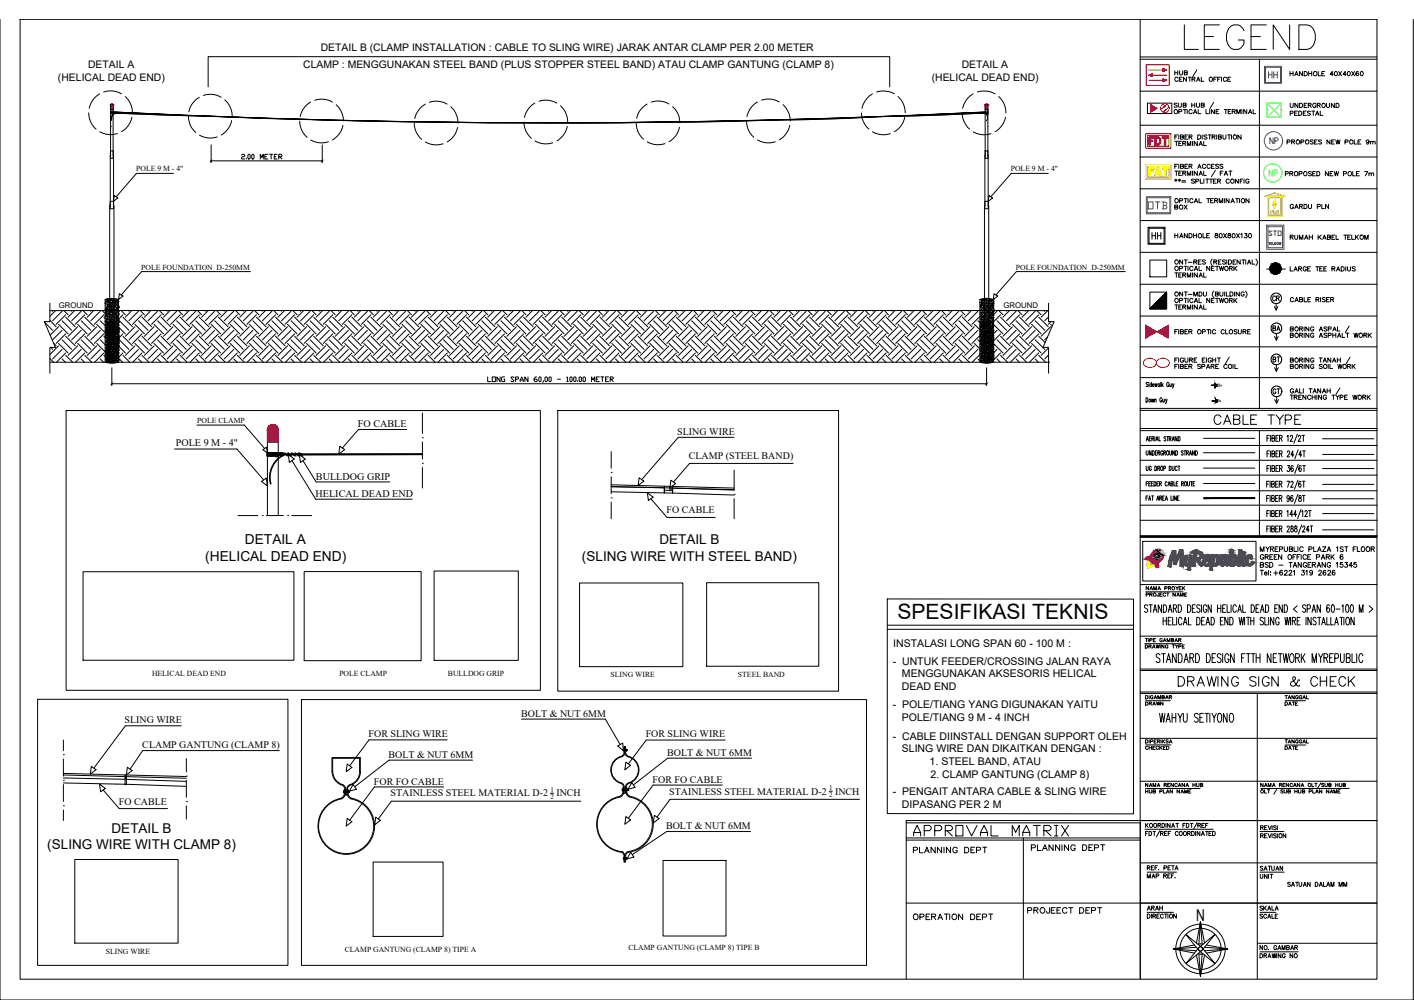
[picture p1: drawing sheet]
<svg xmlns="http://www.w3.org/2000/svg" width="420mm" height="297mm" viewBox="0 0 420 297" stroke-linecap="round" stroke-linejoin="round" font-family="sans-serif">
<defs><g id="words">
<text font-size="11.9" x="350.7" y="15.9">LEGEND</text>
<text font-size="6.6" x="270.2" y="249.4">APPROVAL MATRIX</text>
<text font-size="6.3" x="266.7" y="184">SPESIFIKASI TEKNIS</text>
<g font-size="6.2">
<text x="359.5" y="127.4">CABLE TYPE</text>
<text x="348.9" y="205">DRAWING SIGN &amp; CHECK</text>
</g>
<text font-size="5.3" fill="#f00" x="340.4" y="44.1">FDT</text>
<g font-size="5.3" fill="#00f">
<text x="376.1" y="44.1">NP</text>
<text x="340.1" y="63.1">OTB</text>
</g>
<text font-size="5.3" fill="#ffbf00" x="340.4" y="53.3">FAT</text>
<text font-size="5.3" x="341.1" y="72.3">HH</text>
<text font-size="4.9" fill="#00f" x="375.7" y="24.3">HH</text>
<text font-size="4.9" fill="#0f0" x="376.1" y="53.6">NP</text>
<g font-size="4.9">
<text x="270.2" y="254.7">PLANNING DEPT</text>
<text x="305.2" y="254">PLANNING DEPT</text>
<text x="270.2" y="274.5">OPERATION DEPT</text>
<text x="355.5" y="273.5">N</text>
</g>
<g font-size="4.4">
<text x="347.8" y="63.5">BOX</text>
<text x="376.8" y="90.7">CR</text>
<text x="377.1" y="99.5">BA</text>
<text x="377.1" y="108.7">BT</text>
<text x="377.1" y="118.2">GT</text>
<text x="304.1" y="272.3">PROJEECT DEPT</text>
<text x="339.7" y="271.6">ARAH</text>
</g>
<text font-size="4.4" fill="#00f" x="375.7" y="71.3">STO</text>
<g font-size="4.1">
<text x="72.8" y="161.7">DETAIL A</text>
<text x="61" y="166.6">(HELICAL DEAD END)</text>
</g>
<g font-size="4">
<text x="382.1" y="63.1">GARDU PLN</text>
<text x="195.9" y="161.7">DETAIL B</text>
<text x="172.9" y="166.6">(SLING WIRE WITH STEEL BAND)</text>
<text x="33.1" y="247.4">DETAIL B</text>
<text x="14.1" y="252.3">(SLING WIRE WITH CLAMP 8)</text>
<text x="373.2" y="262.1">UNIT</text>
<text x="373.2" y="259.6">SATUAN</text>
</g>
<text font-size="3.5" fill="#ff7f00" x="376.4" y="64.6">PLN</text>
<g font-size="3.5">
<text x="339" y="210.6">DRAWN</text>
<text x="380.6" y="210.6">DATE</text>
</g>
<g font-size="3.1">
<text x="95.3" y="15">DETAIL B (CLAMP INSTALLATION : CABLE TO SLING WIRE) JARAK ANTAR CLAMP PER 2.00 METER</text>
<text x="17.2" y="24">(HELICAL DEAD END)</text>
<text x="26.2" y="20.3">DETAIL A</text>
<text x="90.1" y="20.1">CLAMP : MENGGUNAKAN STEEL BAND (PLUS STOPPER STEEL BAND) ATAU CLAMP GANTUNG (CLAMP 8)</text>
<text x="276.9" y="24">(HELICAL DEAD END)</text>
<text x="285.8" y="20.3">DETAIL A</text>
<text x="265.3" y="197.5">- UNTUK FEEDER/CROSSING JALAN RAYA</text>
<text x="265.4" y="192.1">INSTALASI LONG SPAN 60 - 100 M :</text>
<text x="268" y="201.2">MENGGUNAKAN AKSESORIS HELICAL</text>
<text x="268" y="205">DEAD END</text>
<text x="265.3" y="210.3">- POLE/TIANG YANG DIGUNAKAN YAITU</text>
<text x="268" y="214.1">POLE/TIANG 9 M - 4 INCH</text>
<text x="265.3" y="219.7">- CABLE DIINSTALL DENGAN SUPPORT OLEH</text>
<text x="268" y="223.5">SLING WIRE DAN DIKAITKAN DENGAN :</text>
<text x="276.2" y="227.2">1. STEEL BAND, ATAU</text>
<text x="276.5" y="231">2. CLAMP GANTUNG (CLAMP 8)</text>
<text x="265.3" y="236.3">- PENGAIT ANTARA CABLE &amp; SLING WIRE</text>
<text x="268" y="240.1">DIPASANG PER 2 M</text>
</g>
<text font-size="3.1" fill="#808080" x="363.4" y="120.3" transform="rotate(-90 363.4 120.3)">6M</text>
<g font-size="3">
<text x="106.3" y="126.8">FO CABLE</text>
<text x="201.3" y="129.1">SLING WIRE</text>
<text x="52.2" y="132.6">POLE 9 M - 4&quot;</text>
<text x="204.7" y="136.3">CLAMP (STEEL BAND)</text>
<text x="93.9" y="142.6">BULLDOG GRIP</text>
<text x="93.8" y="147.7">HELICAL DEAD END</text>
<text x="198.1" y="152.5">FO CABLE</text>
<text x="37" y="214.9">SLING WIRE</text>
<text x="154.9" y="212.8">BOLT &amp; NUT 6MM</text>
<text x="109.5" y="219">FOR SLING WIRE</text>
<text x="191.9" y="219.1">FOR SLING WIRE</text>
<text x="42.3" y="222.3">CLAMP GANTUNG (CLAMP 8)</text>
<text x="115.4" y="225">BOLT &amp; NUT 6MM</text>
<text x="198.2" y="224.5">BOLT &amp; NUT 6MM</text>
<text x="111.1" y="233">FOR FO CABLE</text>
<text x="193.9" y="232.4">FOR FO CABLE</text>
<text x="35.3" y="239">FO CABLE</text>
<text x="116" y="236.6">STAINLESS STEEL MATERIAL D-2</text>
<text x="165.3" y="236.6">INCH</text>
<text x="198.8" y="236">STAINLESS STEEL MATERIAL D-2</text>
<text x="248.1" y="236">INCH</text>
<text x="197.9" y="246.2">BOLT &amp; NUT 6MM</text>
</g>
<g font-size="2.3">
<text x="40.5" y="50.9">POLE 9 M - 4&quot;</text>
<text x="300.4" y="50.9">POLE 9 M - 4&quot;</text>
<text x="42" y="80.1">POLE FOUNDATION D-250MM</text>
<text x="301.9" y="80.1">POLE FOUNDATION D-250MM</text>
<text x="17.5" y="91.6">GROUND</text>
<text x="298.2" y="91.6">GROUND</text>
<text x="58.6" y="125.7">POLE CLAMP</text>
<text x="45.2" y="200.7">HELICAL DEAD END</text>
<text x="100.8" y="200.7">POLE CLAMP</text>
<text x="133.1" y="200.7">BULLDOG GRIP</text>
<text x="181.4" y="201.2">SLING WIRE</text>
<text x="219.3" y="201.2">STEEL BAND</text>
<text x="31.5" y="283.3">SLING WIRE</text>
<text x="102.4" y="282.8">CLAMP GANTUNG (CLAMP 8) TIPE A</text>
<text x="186.7" y="282.3">CLAMP GANTUNG (CLAMP 8) TIPE B</text>
</g>
<g font-size="2.1">
<text x="163.5" y="235.4">1</text>
<text x="163.5" y="237.2">2</text>
<text x="246.3" y="234.8">1</text>
<text x="246.3" y="236.7">2</text>
</g>
</g></defs>
<!-- layer: 0 -->
<g fill="none" stroke="#000" stroke-width=".3">
<path d="M0 5.7v291.3h419.9v-291.3M6 5.7h403.2v285.2h-403.2zM338.8 5.7v285.2M374.2 17.6v103.7M26.4 33.5a6.4 6.4 0 0 0 2.1 4.8M29.6 27.9a6.4 6.4 0 0 0-3.1 4.3M29.6 39.1a6.4 6.4 0 0 0 5.3 .6M30.8 27.3a6.2 6.2 0 0 1 5.3 .6M32.8 37.6h.1M32.9 33.3h.7h-.7M32.9 32.6h.7M33.2 32.6h-.3v1.6"/>
<path d="M33.6 33.3a2610.3 2610.3 0 0 0 259.1 0 2610.3 2610.3 0 0 1-259.1 0zM33.6 31.2l-.3-.3-.4 .3v15.8h.7v-15.8M33.8 33.7h.1M33.9 33.7h.1M33.9 33.6l-.1 .1M33.9 33.5l-.1 .1 .2 .1M34 33.6h.1M34 33.6v.1M34.1 33.6h.1M34.1 33.6h1.2M34.1 33.6h-.1M34.2 33.6h.1"/>
<path d="M34.3 33.6h.1M34.4 33.6h.1M34.5 33.6h.1M34.6 33.6h.1M34.7 33.6h.1M34.8 33.6h.1M35 33.6h.1M35.1 33.6h.1M35.2 33.6h.1M35.3 33.6l27.3 1M35.3 33.6h-1.3h1.3M37.2 28.7a6.5 6.5 0 0 1 2.2 4.8"/>
<path d="M39.2 34.8a6.2 6.2 0 0 1-3.1 4.3M56 34.5a6 6 0 0 0 2.2 4.9M59.2 28.9a6.2 6.2 0 0 0-3.1 4.3M60.5 28.3a6.2 6.2 0 0 1 5.2 .6M61.8 25.8v-9h202.6v9M62.6 34.5v.1M62.6 34.6h.1M62.7 34.6l33.1 1M62.7 34.5l33.1 1.1M66.8 29.7a6.5 6.5 0 0 1 2.2 4.8M68.8 35.8a6.2 6.2 0 0 1-3.1 4.3M89.1 36a6.4 6.4 0 0 0 2.1 4.8"/>
<path d="M92.3 30.3a6.4 6.4 0 0 0-3.1 4.3M93.5 29.8a6.2 6.2 0 0 1 5.3 .5M95.8 35.6h.1M95.8 35.6l33.1 .7M99.9 31.1l.1 .1a6.6 6.6 0 0 1 2.1 4.7M101.9 37.2a6.2 6.2 0 0 1-3.1 4.4M123.1 36.6a6.2 6.2 0 0 0 2.2 4.8M126.4 30.9a6.4 6.4 0 0 0-3.1 4.3M127.6 30.4a6.2 6.2 0 0 1 5.2 .5M128.9 36.3h.1M129 36.3l33.1 .2M133.9 31.7a6.1 6.1 0 0 1 2.2 4.9"/>
<path d="M136 37.9a6.2 6.2 0 0 1-3.1 4.2M155.7 36.3a6.2 6.2 0 0 0 2.2 4.8M158.9 30.6a6.3 6.3 0 0 0-3 4.3M160.2 30.1a6.2 6.2 0 0 1 5.2 .5M162.1 36.5h.1M162.2 36.5h-.1M166.5 31.4l.2 .2a6.2 6.2 0 0 1 2 4.6M168.6 37.5a6.5 6.5 0 0 1-3.1 4.4M189.1 36.5a6 6 0 0 0 2.1 4.8M192.3 30.9a6.2 6.2 0 0 0-3.1 4.3M193.5 30.3a6.2 6.2 0 0 1 5.3 .6M195.3 36.3l-11 .2h-22.1"/>
<path d="M195.3 36.3l-22.1 .3-11-.1M195.3 36.3h.1M199.9 31.7a6.1 6.1 0 0 1 2.1 4.8M201.9 37.8a6.2 6.2 0 0 1-3.1 4.3M221.8 35.9a6.4 6.4 0 0 0 2.2 4.9M225 30.3a6.4 6.4 0 0 0-3 4.3M226.3 29.7a6.2 6.2 0 0 1 5.3 .6M228.5 35.7l-22.1 .6h-11M228.5 35.7l-33.1 .6M228.6 35.7h-.1M232.7 31.1l.1 .1a6.9 6.9 0 0 1 2 4.7M234.7 37.2a6.6 6.6 0 0 1-3.1 4.3"/>
<path d="M256 33.6a6.2 6.2 0 0 0 2.2 4.7M259.2 27.9a6.4 6.4 0 0 0-3 4.3M259.2 39.2a6.5 6.5 0 0 0 5.3 .5M260.5 27.3a6.7 6.7 0 0 1 5.2 .6M261.7 34.7l-11 .5-22.1 .5M261.7 34.6v.1M266.8 28.7a6.3 6.3 0 0 1 2.2 4.8M268.9 34.8a6.2 6.2 0 0 1-3.1 4.3M285.9 33.6a6.4 6.4 0 0 0 2.2 4.7M289.1 27.9a6.7 6.7 0 0 0-3.1 4.3M289.2 39.2a6.5 6.5 0 0 0 5.3 .5M290.4 27.3a6.7 6.7 0 0 1 5.3 .6"/>
<path d="M291.1 33.6l-19.6 .8-9.8 .2M291.1 33.6l-29.4 1M291.1 33.6h1.3h-1.3M291.1 33.6h1.2M291.1 33.6v.1M291.2 33.6h.1M291.2 33.7h.1M291.3 33.6h.1M291.3 33.7h.1M291.3 33.6h.2M291.4 33.6v.1M291.4 33.7h.1"/>
<path d="M291.4 33.6h.1M291.5 33.6h.1M291.6 33.6h.1M291.8 33.6l-.1 .1M291.8 33.6v.1M291.9 33.6h.1M292 33.6h.1M292.1 33.6h.1M292.1 33.6v.1M292.2 33.6h.1M292.3 33.6h.1M292.4 33.7h.1"/>
<path d="M292.4 33.6h-.1M292.4 33.6h.1M292.5 33.6v.1M292.5 33.5l.2 .1-.3 .1M292.5 33.7h-.1M292.5 33.7h.1M292.6 33.7h-.2M292.7 32.6h.8M292.7 33.3h.8M292.9 31l.5-.1 .2 .3-.1 15.8h-.8zM293.2 32.6h.3v1.6M293.5 37.6h.1"/>
<path d="M296.8 28.7l.1 .1a6.4 6.4 0 0 1 2 4.7M298.8 34.8a6.6 6.6 0 0 1-3.1 4.3M338.8 27.1h70.4M338.8 37.2h70.4M349.1 21v1.3M349.1 21.6h.9M349.8 30.8l-.8-.1v.4l.7 .3 .1 .3-.3 .2-.6-.2M350 21v1.3M350.1 23.2a.55 .55 0 0 0-.9-.1 .55 .55 0 0 0 0 .9 .55 .55 0 0 0 .9-.1M350.1 30.6v.9l.4 .4 .5-.2v-1.1M350.3 33.2l.7-.1 .2-.3-.9-.3v1.3M350.4 23.5h.5"/>
<path d="M350.5 21l.1 1.1 .3 .2 .5-.4v-.9M351.3 22.9h-.9v1.3h.9M351.6 31.2l.7-.1 .2-.3-.9-.2v1.3l.7-.1 .2-.4-.4-.2M351.6 32.5h.9M351.9 21.6l.9-.1v-.4l-.9-.1v1.3l.9-.2v-.4l-.3-.1M352.1 32.5v1.3M352.6 22.9v1.3l-.9-1.3v1.3M352.8 32.5v1.3M353.1 22.9h.8M353.5 22.9v1.3M354.1 30.6v1.3M354.1 31.2h.9"/>
<path d="M354.2 23.5l.8-.1v-.4l-.8-.1v1.3M354.2 32.8a.55 .55 0 0 0-.8-.1 .55 .55 0 0 0 0 .9 .55 .55 0 0 0 .8-.1M354.6 33.8l.5-1.3 .5 1.3M354.7 23.5l.4 .7M354.8 33.3h.7M355 30.6v1.3M355.5 30.6v.9l.4 .4 .5-.4v-.9M355.6 24.2l.5-1.3 .5 1.3M355.6 20.8l-1.1 1.9M355.8 23.7h.6M356 32.5v1.3h.8M357 22.9v1.3h.7"/>
<path d="M357 31.2l.7-.1 .1-.3-.8-.2v1.3l.7-.1 .1-.4-.3-.2M358.4 32.5v1.3h.7M359.5 32.5v1.3M360.6 30.4l-1.1 1.9M360.7 23.5h.5M360.8 32.5v1.3l-.8-1.3v1.3M361.4 33.1h.5M361.5 22.9h-.8v1.3M361.8 23.5h.5M362.2 32.5h-.8v1.3h.8M362.7 22.9h-.9v1.3M363 22.9v1.3"/>
<path d="M363.8 32.5h.9M364.2 32.5v1.3M364.4 23.2a.48 .48 0 0 0-.5-.3 .48 .48 0 0 0-.4 .5 .54 .54 0 0 0 .2 .7 .54 .54 0 0 0 .7-.1v-.1M364.8 23.5h.5M365 33.1h.5M365.7 22.9h-.9v1.3h.9M365.8 32.5h-.8v1.3h.8M366.1 33.1l.8-.1 .2-.2-1-.3v1.3M366.6 33.1l.5 .7M367.5 33.8v-1.3l.5 1.3 .5-1.3v1.3M369 32.5v1.3M370.5 32.5v1.3l-.9-1.3v1.3"/>
<path d="M371 33.8l.5-1.3 .5 1.3M371.1 33.3h.7M372.4 32.5v1.3h.7M383.3 21.2v1.3M383.3 21.8h.9M383.4 30.7v1l.4 .2 .5-.3v-.9M383.4 33.7l.7-.1 .2-.3-.4-.3h-.5v1.3M384.2 21.2v1.3M384.7 33.6h.5M384.7 22.5l.5-1.3 .5 1.3M384.9 22.1h.6M385.5 33h-.8v1.3h.8"/>
<path d="M385.7 30.7v1.2l-.9-1.2v1.2M385.9 33h.5a.68 .68 0 0 1 .4 .6 .68 .68 0 0 1-.4 .7h-.5zM386.2 30.7h.4a.68 .68 0 0 1 .5 .6 .68 .68 0 0 1-.5 .6h-.4zM387 21.2v1.3l-.9-1.3v1.3M387.3 33.6h.5M387.5 21.2h.5a.66 .66 0 0 1 .5 .7 .66 .66 0 0 1-.5 .6h-.5zM387.5 31.3h.5M388.1 33h-.8v1.3h.8M388.4 30.7h-.9v1.2h.9M388.7 31.3l.8-.1 .1-.3-.1-.2h-.8v1.2M388.9 21.8h.9M388.9 21.2v1.3"/>
<path d="M389.2 31.3l.4 .6M389.4 33.2l-.4-.2-.5 .2v.2l.9 .5-.4 .4-.5-.2M389.8 33h.9M389.8 21.2v1.3M390.2 33v1.3M390.9 34.3l.5-1.3 .5 1.3M391 31a.56 .56 0 0 0-.8-.1 .56 .56 0 0 0 0 .8 .56 .56 0 0 0 .8 0v-.3h-.3M391.1 33.9h.7M391.4 31.3l.8-.1 .1-.4-.9-.1v1.2M391.7 21.2v1.3h.8M391.9 31.3l.4 .6M392.3 33v1.3h.8"/>
<path d="M392.8 21.8h.5M393.6 21.2h-.8v1.3h.8M394.2 30.7v.9l.3 .3 .5-.2 .1-1M396.2 22.1h-1l.7-.9v1.3M396.5 30.7v1.2l-.9-1.2v1.2M396.7 21.3a.56 .56 0 0 1 .7 .6 .56 .56 0 0 1-.7 .5l-.2-.4zM397 30.7h.4a.66 .66 0 0 1 .5 .6 .66 .66 0 0 1-.5 .6h-.4zM397.8 21.2l.9 1.3M398.7 21.2l-.9 1.3M400 22.1h-.9l.6-.9v1.3M400.5 21.3a.57 .57 0 0 1 .7 .6 .57 .57 0 0 1-.7 .5l-.2-.4zM401.6 21.2l.9 1.3"/>
<path d="M402.5 21.2l-.9 1.3M403.6 21.4v-.1a.56 .56 0 0 0-.8 .6 .56 .56 0 0 0 .8 .4 .41 .41 0 0 0-.2-.6 .41 .41 0 0 0-.5 .4M404.4 21.3a.57 .57 0 0 1 .7 .6 .57 .57 0 0 1-.7 .5l-.2-.4zM32.8 44.8h.9v1.4v15.8h-.9zM34 58.1l1 .7-1.3 1zM51.6 51.5h-11l-6.1 6.9M59.3 40.2a6.4 6.4 0 0 0 5.2 .5M62.7 47.8h33.1M62.7 43v5.3M63 47.5l-.6 .6M71.8 46.1l.2-.3h.5l.2 .3-.2 .5-.7 .2v.4h.9M73.2 47v.2"/>
<path d="M73.9 45.8l.4 .3v.9l-.2 .2-.4-.2v-.9zM75 45.8l.5 .3v.9l-.2 .2-.5-.2v-.9zM77.3 47.2v-1.4l.5 1 .4-1v1.4M78.7 46.6h.5M79.6 45.8h-.9v1.4h.9M80.1 45.8h.9M80.6 45.8v1.4M81.5 46.6h.5M82.4 45.8h-.9v1.4h.9M82.8 46.6h.8l.2-.5-.2-.3h-.8v1.4M83.1 46.6l.7 .6M92.3 41.6a6.4 6.4 0 0 0 5.3 .5"/>
<path d="M95.8 43v5.3M96 47.5l-.5 .6M126.4 42.2a6.5 6.5 0 0 0 5.3 .5M159 41.9a6.5 6.5 0 0 0 5.3 .5M192.3 42.1a6.4 6.4 0 0 0 5.3 .6M225.1 41.6a6.3 6.3 0 0 0 5.3 .5M292.7 59.8h1l.1 1.6v46.2l-.6 .2-.7-.2zM292.7 44.8h.8l.2 1.5-.1 15.7h-.9v-16.1M293.9 58.1l1 .7-1.3 1zM311.5 51.5h-11l-6.1 6.9M338.8 56.1h70.4M338.8 46.6h70.4"/>
<path d="M349.1 50.8h.9M349.1 53.4l.6 .3M349.1 42h.9M349.7 53.4l-.6 .3M349.9 48.8h-.8v1.2M349.9 40.1h-.8v1.2M350.1 53.4l.7 .3M350.3 40.1v1.2M350.3 48.8v1.2M350.3 51.4h.5M350.3 42.6h.5M350.4 53.2v.7"/>
<path d="M350.8 49.4l.7-.1 .2-.3-.9-.2v1.2h.7l.2-.4-.4-.2M350.8 40.7l.7-.1 .2-.3-.9-.2v1.2l.8-.1 .1-.3-.4-.2M350.8 53.4l-.7 .3M351.1 50.8h-.8v1.3h.8M351.1 42h-.8v1.3h.8M351.2 53.7h1.1M351.2 54.1h1.1M351.5 51.4h.7l.1-.4-.8-.2v1.3M351.5 42.6l.7-.1 .1-.4-.8-.1v1.3M351.9 51.4l.4 .7M351.9 42.6l.4 .7M352.1 49.4h.5"/>
<path d="M352.1 40.7h.5M352.8 52.1v-1.3l.5 1.3 .5-1.3v1.3M352.8 43.3v-1.3l.5 1.3 .5-1.3v1.3M352.9 48.8h-.8v1.2h.8M352.9 40.1h-.8v1.2h.8M353.3 49.4l.9-.1v-.4l-.9-.1v1.2M353.3 40.7l.8-.1 .1-.3-.9-.2v1.2M353.8 49.4l.4 .6M353.8 40.7l.4 .6M354.3 42v1.3M354.3 50.8v1.3M354.9 53.4l-.7-.2-.1 .4 .7 .3 .1 .4-.3 .1-.6-.1"/>
<path d="M355 59.8h.7M355.3 53.8h.8l.1-.5-.9-.1v1.2M355.8 50.8v1.3l-1-1.3v1.3M355.8 42v1.3l-1-1.3v1.3M355.9 50l.5-1.2 .5 1.2M355.9 40.1h.4a.66 .66 0 0 1 .5 .6 .66 .66 0 0 1-.5 .6h-.4zM356.1 49.6h.6M356.3 59v1.2h.7M356.3 52.1l.5-1.3 .5 1.3M356.3 43.3l.5-1.3 .5 1.3M356.4 51.7h.7M356.4 42.8h.7"/>
<path d="M356.7 53.2v1.2h.7M357.2 40.1v1.2M357.7 50.8v1.3h.7M357.7 42v1.3h.7M357.7 53.2v1.2M358.3 49.1a.55 .55 0 0 0-.8-.1 .55 .55 0 0 0 0 .8 .55 .55 0 0 0 .8-.1M358.3 53.2h.9M358.6 59h.9M358.6 40.2l-.3-.1-.6 .1 .1 .3 .8 .3-.1 .5h-.4l-.4-.2M358.7 53.2v1.2M359 59v1.2M359 40.1h.9"/>
<path d="M359.4 53.2h.9M359.5 40.1v1.2M359.6 49.1a.48 .48 0 0 0-.6-.3 .48 .48 0 0 0-.4 .5 .54 .54 0 0 0 .2 .6 .54 .54 0 0 0 .7 0l.1-.2M359.7 59.6h.5M359.8 53.2v1.2M360 49.4h.5M360.2 40.7l.7-.1 .2-.3-.9-.2v1.2M360.6 59h-.9v1.2h.9M360.6 53.8h.5M360.6 40.7l.5 .6M360.8 48.8h-.8v1.2h.8M360.9 59.6l.9-.1v-.4l-.9-.1v1.2"/>
<path d="M361.1 50.6l-1.1 1.9M361.4 53.2h-.8v1.2h.8M361.4 59.6l.4 .6M361.5 40.1v1.2M361.8 53.8l.7-.1 .2-.3-.9-.2v1.2M362 40.7l.8-.1 .1-.3-.9-.2v1.2l.8-.1 .1-.3-.3-.2M362.1 49l-.3-.2-.6 .2 .1 .3 .7 .3-.1 .4-.7-.1M362.2 53.8l.5 .6M362.6 51.4h.5M363.4 49l-.3-.2-.6 .2 .1 .3 .7 .3v.4l-.8-.1M363.4 40.1v1l.4 .2 .5-.3v-.9M363.4 50.8h-.8v1.3"/>
<path d="M363.8 52.1l.5-1.3 .5 1.3M363.8 59v1.2M363.9 51.7h.7M364.8 40.1h.9M365.2 50.8h.9M365.2 59v1.2l-.9-1.2v1.2M365.2 40.1v1.2M365.3 53.5a.55 .55 0 0 0-.8-.1 .55 .55 0 0 0 0 .8 .55 .55 0 0 0 .8-.1M365.6 50.8v1.3M365.9 59.8h.7M365.9 40.1v1.2M367.2 59h.8"/>
<path d="M367.6 59v1.2M368 53.2v1.2l-.9-1.2v1.2M368.3 59v1.2M368.5 53.8h.5M368.8 40.1v1.2l-1-1.2v1.2M369.3 53.2h-.8v1.2M369.7 53.2v1.2M371.1 59v1.2l-.9-1.2v1.2M371.1 53.5a.55 .55 0 0 0-.8-.1 .55 .55 0 0 0 0 .8 .55 .55 0 0 0 .8-.1v-.1h-.3M381.9 51.6l.8-.1v-.5h-.8v1.2M382.4 42.2l.8-.1 .1-.4-.9-.1v1.2M383.2 51.5h.8l.2-.3-.2-.2h-.8v1.2"/>
<path d="M383.7 51.5l.5 .7M383.8 42.1h.6l.3-.3-.9-.2v1.2M384.3 42.1l.4 .7M386 51.6l.8-.1v-.5h-.8v1.2M386.5 42.2l.8-.1 .1-.4-.9-.1v1.2M389.7 51.1l-.4-.1-.5 .1v.3l.9 .4-.4 .4-.5-.1M390.1 51.5h.5M390.2 41.7l-.8-.1v.4l.7 .3 .1 .3-.3 .2-.6-.2M390.6 42.1h.5M390.9 51h-.8v1.2h.8M391.3 51h.4a.66 .66 0 0 1 .5 .6 .66 .66 0 0 1-.5 .6h-.4zM391.4 41.6h-.8v1.2h.8"/>
<path d="M392.7 41.7l-.8-.1v.4l.7 .3 .1 .3-.3 .2-.6-.2M394.7 51v1.2l-.9-1.2v1.2M395.2 41.6v1.2l-.9-1.2v1.2M395.2 51.5h.5M395.7 42.1h.5M396.1 51h-.9v1.2h.9M396.5 51l.3 1.2 .3-1.2 .3 1.2 .3-1.2M396.5 41.6h-.8v1.2h.8M396.9 41.6l.4 1.2 .3-1.2 .3 1.2 .3-1.2M399.2 51.6l.8-.1v-.4l-.8-.1v1.2M399.7 42.2l.7-.1 .1-.4-.8-.1v1.2M402 51v1.2h.7"/>
<path d="M402.4 41.6v1.2h.8M403.1 51.5h.5M403.5 42.1h.5M403.9 51h-.8v1.2h.8M404.4 41.6h-.9v1.2h.9M405.5 51h.9l-.7 1.2M406.8 42a.42 .42 0 0 1-.6 .4 .42 .42 0 0 1-.2-.7 .42 .42 0 0 1 .7 0l.1 .6-.2 .4-.6-.1M406.8 51.6l.6-.2 .1 .8M406.8 51.4v.8M407.2 42.2l.7-.2v.8M407.2 42v.8M407.5 51.6l.6-.2 .1 .8"/>
<path d="M407.9 42.2l.7-.2v.8M32.6 61.2l.1-1.4h1l.2 47.8M32.7 61.1l-.1 46.5 .7 .2 .6-.2M338.8 75h70.4M338.8 65.5h70.4M341.7 77.2h5v5h-5zM349.1 69.4v1.2M349.1 70h.9M350 69.4v1.2M350.5 79.7h.8l.1-.3-.1-.3h-.8v1.3M350.5 70.6l.5-1.2 .5 1.2M350.7 70.2h.6"/>
<path d="M351.4 77.2v1.3l-.9-1.3v1.3M351.8 79.1h1M351.9 77.2h.9M352.3 79.1v1.3M352.3 77.2v1.3M352.8 69.4v1.2l-.9-1.2v1.2M353 79.1v1.3M353.1 77.9h1.1M353.3 69.4h.5a.68 .68 0 0 1 .4 .6 .68 .68 0 0 1-.4 .6h-.5zM354.5 79.4a.48 .48 0 0 0-.6-.3 .48 .48 0 0 0-.4 .5 .53 .53 0 0 0 .2 .7 .53 .53 0 0 0 .8-.2M354.7 70h.9M354.7 69.4v1.2"/>
<path d="M354.7 77.8h.8l.1-.4-.9-.2v1.3M354.8 60.2l.6-1.2 .5 1.2M355 80h.7M355.2 77.8l.4 .7M355.6 69.4v1.2M356.1 77.8h.5M356.3 79.1v1.3h.7M356.9 77.2h-.8v1.3h.8M357.5 69.4v1.2h.8M358.2 77.4l-.8-.2-.1 .4 .8 .4 .1 .3-.3 .2-.6-.2M358.6 70h.5M359.4 69.4h-.8v1.2h.8"/>
<path d="M359.5 79.1v1.3l-.9-1.3v1.3M360 79.7h.5M360.2 76.9a1.27 1.27 0 0 0 0 2M360.7 77.8h.7l.2-.4-.9-.2v1.3M360.8 79.1h-.8v1.3h.8M361.1 69.5v.3l.8 .4a.44 .44 0 0 1-.4 .5 .44 .44 0 0 1-.5-.5l.8-.5-.2-.3zM361.1 77.8l.5 .7M361.2 79.1h.9M361.7 79.1v1.3M362 77.8h.5M362.3 60.2v-1.2l.5 1.2 .5-1.2v1.2M362.3 79.1l.4 1.3 .3-1.3 .3 1.3 .3-1.3"/>
<path d="M362.8 77.2h-.8v1.3h.8M363.6 69.4l.8 1.2M364.2 77.4l-.8-.2-.1 .4 .7 .3 .2 .4-.4 .2-.5-.2M364.4 69.4l-.8 1.2M364.5 77.2v1.3M365 69.5v.3l.8 .4a.47 .47 0 0 1-.5 .5 .47 .47 0 0 1-.5-.5l.9-.5-.3-.3zM365 77.2h.5a.66 .66 0 0 1 .5 .6 .66 .66 0 0 1-.5 .7h-.5zM365.3 79.7h.8v-.5l-.8-.1v1.3M365.8 60.2l.5-1.2 .5 1.2M365.8 79.7l.4 .7M366.3 69.5a.59 .59 0 0 1 .7 .5 .59 .59 0 0 1-.7 .6l-.2-.5zM366.4 77.8h.5"/>
<path d="M366.6 79.1v1.3M366.9 79.7l.6 .7M367.2 77.2h-.8v1.3h.8M367.4 69.4l.9 1.2M367.5 79.1l-.9 .9M368.3 69.4l-.9 1.2M368.5 77.2v1.3l-.9-1.3v1.3M368.7 69.6l.3-.2v1.2M369 77.2h.9M369.4 77.2v1.3M369.8 69.4h.7l-.3 .5a.44 .44 0 0 1 .4 .4 .44 .44 0 0 1-.4 .5 .44 .44 0 0 1-.5-.4M370.2 77.2v1.3"/>
<path d="M370.7 78.5l.5-1.3 .5 1.3M370.9 78h.6M371.2 69.5a.59 .59 0 0 1 .7 .5 .59 .59 0 0 1-.7 .6l-.2-.5zM372.1 77.2v1.3h.7M373.2 76.9a1.2 1.2 0 0 1 0 2M376.4 79.9h5.5M383.4 70.4h.7l.1-.4-.8-.2v1.3M383.4 79.2v1.3h.7M383.8 70.4l.5 .7M384.7 69.8l.1 1.1 .3 .2 .5-.4v-.9M385.9 79.8h.7l.2-.4-.9-.2v1.3M386.1 71.1v-1.3l.5 1.3 .5-1.3v1.3"/>
<path d="M386.3 79.8l.5 .7M387.6 71.1l.6-1.3 .5 1.3M387.9 70.7h.6M388.2 79.5a.48 .48 0 0 0-.6-.3 .48 .48 0 0 0-.4 .5 .54 .54 0 0 0 .2 .7 .54 .54 0 0 0 .7-.1l.1-.3h-.3M388.5 79.8h.5M389 69.8v1.3M389 70.4h1M389.4 79.2h-.9v1.3h.9M390 69.8v1.3M391 79.2h.9M391.4 79.2v1.3M391.7 69.8v1.3"/>
<path d="M392 70.4l.6 .7M392.1 79.8h.5M392.6 69.8l-.9 .9M393 79.2h-.9v1.3h.9M393 71.1l.5-1.3 .5 1.3M393.2 70.7h.7M393.4 79.8h.5M394.2 79.2h-.8v1.3h.8M394.4 70.4h.8l.2-.3-.2-.2-.8-.1v1.3l.9-.1 .1-.3-.4-.3M395.8 79.8h.7l.2-.4-.9-.2v1.3M395.8 70.4h.5M396.2 79.8l.5 .7"/>
<path d="M396.6 69.8h-.8v1.3h.8M397 69.8v1.3h.8M398.5 79.2h.5a.68 .68 0 0 1 .4 .7 .68 .68 0 0 1-.4 .6h-.5zM399.3 69.8h.9M399.8 69.8v1.3M399.9 79.2v1.3M400.4 79.2v.9l.4 .4 .4-.2 .1-1.1M400.5 70.4h.5M401.3 69.8h-.8v1.3h.8M401.7 69.8v1.3h.8M402.7 79.4l-.3-.2-.6 .2 .1 .3 .7 .3v.4l-.5 .1-.3-.2M402.8 69.8v1.3"/>
<path d="M403.1 70.4l.5 .7M403.6 69.8l-.8 .9M405.5 71.1v-1.3l.5 1.3 .5-1.3v1.3M13.3 95.7l2.3 2.4M14.8 90.1v5.4h-1.6l3.3 7.7h-1.7v7.7M14.8 95.2l1.9 1.9M15.5 92.3l.1 .1M16.5 92.3l-1.7 1.7M17.4 97.1l-2.5 2.5M17.4 96.3l2.8 2.9M18.5 92.4l-2.9 2.9M18.5 98.1l-2.9 2.9"/>
<path d="M18.5 95.3l2.8 2.8M19 92.3l1.2 1.2M19.5 93.5l-2.8 2.8M19.5 99.2l-2.8 2.8M19.5 99.9l2.9 2.8M19.5 94.2l2.9 2.9M21.1 92.3l.2 .1M22.2 92.2l-2 2M23.1 97.1l-2.9 2.8M23.1 96.3l2.8 2.9M24.1 92.4l-2.8 2.9M24.1 98.1l-2.8 2.9"/>
<path d="M24.1 95.3l2.9 2.8M24.6 92.2l1.3 1.3M25.2 99.2l-2.8 2.8M25.2 93.5l-2.8 2.8M25.2 99.9l2.8 2.8M25.2 94.2l2.8 2.9M26.8 92.2l.2 .2M27.9 92.2l-2 2M28.7 97.1l-2.8 2.8M28.7 96.3l2.5 2.5M29.8 92.4l-2.8 2.9M29.8 98.1l-2.8 2.9"/>
<path d="M29.8 95.3l1.4 1.4M30.3 92.2l.9 1M30.9 93.5l-2.9 2.8M30.9 99.2l-2.9 2.8M30.9 99.9l.3 .3M30.9 94.2l.3 .4M31.2 93.9h.1M31.2 89.7h.1M31.2 98.2h.1M31.2 99.6h.1M31.2 97.2h.1M31.2 98.8h.1"/>
<path d="M31.2 99.2h.1M31.2 90h.1M31.2 90.1h.1M31.3 95.5l2.2 .2 1.8-.2M31.3 89l2.2-.4 1.7 .4v18.6l-1.1 .2h-1.7l-1.1-.2zM31.3 88.9l1.7 .4 2.2-.4M31.3 94.1h.1M31.3 94.6h.1M31.3 90.6h.1M31.3 95.5h.1M31.3 90.2h.1M31.3 92h.1"/>
<path d="M31.3 93.8h.1M31.3 100h.1M31.3 95.8h.1M31.3 96.3h.1M31.3 96.8h.1M31.5 92.6h.1M31.4 91.6h.1M31.4 92.1h.1M31.4 93.3h.1M31.4 96.8h.1M31.4 97.4h.1M31.4 98.9h.1"/>
<path d="M31.4 97.8h.1M31.3 91.8h.1M31.4 89.6h.1M31.4 97.9h.1M31.4 98.5h.1M31.4 95.3l-.1 .1zM31.5 89.1h.1M31.5 95.1h.1M31.5 91.2h.1M31.5 92.1h.1M31.5 99h.1M31.5 99.6h.1"/>
<path d="M31.5 96h.1M31.5 96.8h.1M31.5 92.5h.1M31.5 98.2h.1M31.5 98.9h.1M31.5 97.9h.1M31.5 96.3h.1M31.5 97.4h.1M31.5 98.4h.1M31.6 92.8h.1M31.6 95.2h.1M31.5 89h.1"/>
<path d="M31.5 89.6h.1M31.5 91.3h.1M31.5 93.1h.1M31.5 94.9h.1M31.5 95.7h.1M31.5 99.4h.1M31.6 90h.1M31.6 94.8h.1M31.6 97.4h.1M31.6 98.5h.1M31.6 99.5h.1M31.6 94h.1"/>
<path d="M31.6 99.6h.1M31.6 89.1h.1M31.7 95h.1M31.7 95.4h.1M31.7 93.5h.1M31.7 92.6h.1M31.7 95.8h.1M31.7 97.4h.1M31.8 91.6h.1M31.7 93.6h.1M31.7 94.1h.1M31.7 94.6h.1"/>
<path d="M31.7 91.5h.1M31.7 90.5h.1M31.7 96h.1M31.7 96.7h.1M31.7 98.6h.1M31.7 92.7h.1M31.7 93.2h.1M31.7 91h.1M31.7 96.6h.1M31.7 97.1h.1M31.7 98.9h.1M31.7 99.6h.1"/>
<path d="M31.7 93.9h.1M31.8 88.8h.1M31.8 91.3h.1M31.8 91.8h.1M31.8 92.2h.1M31.8 89h.1M31.8 94.5h.1M31.8 97.6h.1M31.8 98.2h.1M31.8 98.7h.1M31.8 96.4h.1M31.8 99.2h.1"/>
<path d="M31.8 96.7h.1M31.8 90.4h.1M31.8 90.8h.1M31.8 89.2h.1M31.8 94.1h.1M31.8 99.3h.1M31.8 99.8h.1M31.8 96h.1M31.8 99.7h.1M31.9 94.2h.1M31.9 89h.1M31.9 89.4h.1"/>
<path d="M31.9 89.9h.1M31.9 92h.1M31.9 94.9h.1M31.9 98.1h.1M31.9 96.5h.1M31.9 91.9h.1M31.9 98.2h.1M31.9 99.3h.1M32 89.5h.1M32 95.5h.1M32 96h.1M32 97.4h.1"/>
<path d="M32 89.8h.1M32 94.9h.1M32 93.5h.1M32 89.7h.1M32 90.6h.1M32 92.7h.1M32 94.4h.1M32 98.1h.1M32 99.6h.1M32 97.1h.1M32 95.8h.1M32 93h.1"/>
<path d="M32 89.1h.1M32 90.9h.1M32 99.9h.1M32 96.9h.1M32 97.9h.1M32 89.3l.2-.1zM32.1 90.5h.1M32.1 91h.1M32.1 90.1h.1M32.1 91.8h.1M32.1 93.6h.1M32.1 95.4h.1"/>
<path d="M32.1 95.7h.1M32.1 96.3h.1M32.1 96.7h.1M32.1 96h.1M32.1 95.9h.1M32.1 97.9h.1M32.1 98.9h.1M32.1 99.9h.1M32.2 90.8h.1M32.1 93.3h.1M32.1 96.8h.1M32.1 97.4h.1"/>
<path d="M32.1 98.8h.1M32.1 97.2h.1M32.2 89.2h.1M32.2 94h.1M32.2 91.2h.1M32.2 98.5h.1M32.2 99h.1M32.2 100h.1M32.3 93.2h.1M32.2 92.1h.1M32.2 99.5h.1M32.2 95.9h.1"/>
<path d="M32.2 98.1h.1M32.2 97.8h.1M32.3 91.4h.1M32.3 89h.1M32.3 96.6h.1M32.3 98.8h.1M32.3 94.9h.1M32.3 95.4h.1M32.3 94.8h.1M32.3 96.8h.1M32.3 96.1h.1M32.4 91.8h.1"/>
<path d="M32.3 88.9h.1M32.3 91.2h.1M32.3 93h.1M32.3 94.7h.1M32.3 97.4h.1M32.3 97.9h.1M32.3 99.6h.1M32.3 97.1h.1M32.3 98.2h.1M32.3 99.2h.1M32.3 90.8v.1zM32.5 89.6h.1"/>
<path d="M32.4 94.9h.1M32.4 95.4h.1M32.4 92.4h.1M32.4 92.9h.1M32.4 92.7h.1M32.4 89.4h.1M32.4 99.5h.1M32.4 97.2h.1M32.4 93.5h.1M32.4 94h.1M32.4 94.4h.1M32.4 96h.1"/>
<path d="M32.4 95.7h.1M32.4 99.2h.1M32.5 92.6h.1M32.5 93h.1M32.5 89.9h.1M32.5 90.4h.1M32.5 90.5h.1M32.5 96.6h.1M32.5 97.1h.1M32.5 97.6h.1M32.5 98.8h.1M32.5 98.5h.1"/>
<path d="M32.5 91.2h.1M32.5 91.7h.1M32.5 92.1h.1M32.5 98.2h.1M32.5 98.7h.1M32.5 97.3h.1M32.5 99.5h.1M32.5 92.4l.1 .1zM32.6 90.3h.1M32.6 90.7h.1M32.6 93.4h.1M32.6 89.2h.1"/>
<path d="M32.6 99.3h.1M32.6 99.8h.1M32.6 95.8h.1M32.6 97.4h.1M32.6 98.6h.1M32.6 92.9h.1M32.6 94.1h.1M32.6 92.1h.1M32.6 88.9h.1M32.6 89.4h.1M32.6 89.8h.1M32.6 90.9h.1"/>
<path d="M32.6 95h.1M32.6 95.9h.1M32.6 98h.1M32.6 96.4h.1M32.6 89v6.5M32.6 94.1l.2-.1zM32.6 92.1v.1M32.6 98.4h.1M32.6 99.5h.1M32.7 94.4h.1M32.7 94.9h.1M32.7 91.9h.1"/>
<path d="M32.7 99.2h.1M32.7 98.5h.1M32.7 94.1h.1M32.8 94.7h.1M32.7 92.4h.1M32.7 89.8h.1M32.7 95.9h.1M32.7 97.3h.1M32.7 99.5h.1M32.8 88.8h.1M32.8 91.9h.1M32.8 90.7h.1"/>
<path d="M32.8 95.5h.1M32.8 98h.1M32.8 96.5h.1M32.8 98.2h.1M32.8 89.9h.1M32.8 95.4h.1M32.8 95.7h.1M32.8 96.3h.1M32.8 99.3h.1M32.9 89.4h.1M32.9 93.4h.1M32.9 89h.1"/>
<path d="M32.9 90.7h.1M32.9 92.5h.1M32.9 94.3h.1M32.9 96.8h.1M32.9 97.4h.1M32.9 96.5h.1M32.9 98.7h.1M32.9 97.1h.1M32.9 91.2h.1M32.9 92.9h.1M32.9 89.9h.1M32.9 91.7h.1"/>
<path d="M32.9 93.5h.1M32.9 95.2h.1M32.9 97.9h.1M32.9 98.5h.1M32.9 99h.1M32.9 99.9h.1M32.9 96.6h.1M32.9 97.6h.1M32.9 95.5l-.1 .2zM32.9 99.5h.1M32.9 99.7h.1M32.9 95h.1"/>
<path d="M33 90.3h.1M33 92.1h.1M33 95.8h.1M33 96.5h.1M33 98h.1M33 96h.1M33 97.2h.1M33 98.8h.1M33 99.8h.1M33 94.3h.1M33 89.1h.1M33 98.7h.1"/>
<path d="M33 100h.1M33.1 93.8h.1M33.1 95.3h.1M33.1 94.8h.1M33.1 94.3h.1M33.1 91.3h.1M33.1 91.8h.1M33.1 97.3h.1M33.1 99.4h.1M33.1 97.8h.1M33.2 90.9h.1M33.1 92.9h.1"/>
<path d="M33.1 93.4h.1M33.1 93.9h.1M33.1 92.7h.1M33.1 93.6h.1M33.1 92.8h.1M33.1 94.6h.1M33.1 95.9h.1M33.1 96.9h.1M33.3 90.2h.1M33.2 92h.1M33.2 92.5h.1M33.2 88.8h.1"/>
<path d="M33.2 89.3h.1M33.2 94.8h.1M33.2 91.1h.1M33.2 96h.1M33.2 96.5h.1M33.2 96.8h.1M33.2 97.9h.1M33.2 99h.1M33.2 90.7h.1M33.2 91.6h.1M33.2 90.5h.1M33.2 97.1h.1"/>
<path d="M33.2 97.6h.1M33.2 97.2h.1M33.2 98.7h.1M33.2 99.6h.1M33.2 96.9h.1M33.2 100h.1M33.2 88.6v.7M33.2 95.5v.2M33.3 89.7h.1M33.3 92.3h.1M33.3 98.2h.1M33.3 98.7h.1"/>
<path d="M33.3 99.2h.1M33.3 99.4h.1M33.3 88.8h.1M33.3 89.3h.1M33.3 94.1h.1M33.3 99.8h.1M33.3 95.8h.1M33.3 98.5h.1M33.4 89.8h.1M33.4 95h.1M33.4 97.9h.1M33.4 91.9h.1"/>
<path d="M33.4 92.7h.1M33.4 93.3h.1M33.4 93.8h.1M33.4 92h.1M33.4 95.8h.1M33.4 97.4h.1M33.4 98.6h.1M33.4 96.1h.1M33.4 97.1h.1M33.5 90.8h.1M33.5 91.3h.1M33.5 89.8h.1"/>
<path d="M33.5 90.7h.1M33.5 97.2h.1M33.5 97.9h.1M33.5 99.3h.1M33.5 96.2h.1M33.5 98.2h.1M33.5 99.2h.1M33.5 95.3h.1M33.5 95.6h.1M33.5 95.7h.1M33.5 96.3h.1M33.5 96.4h.1"/>
<path d="M33.5 89.6l.2-.2zM33.6 89.1h.1M33.6 88.8h.1M33.6 94.3h.1M33.6 96.8h.1M33.6 97.4h.1M33.6 97.9h.1M33.6 93h.1M33.6 93.4h.1M33.6 98.5h.1M33.6 99h.1M33.6 96.5h.1"/>
<path d="M33.6 98.6h.1M33.7 91.8h.1M33.7 88.9h.1M33.7 90.6h.1M33.7 92.4h.1M33.7 94.1h.1M33.7 99.5h.1M33.7 98.2h.1M33.7 99.3h.1M33.7 89.3h.1M33.7 95.2h.1M33.7 91.3h.1"/>
<path d="M33.7 92.1h.1M33.7 89.8h.1M33.7 91.6h.1M33.7 93.3h.1M33.7 95.1h.1M33.7 95.7h.1M33.7 91.7v.1M33.7 89.1h.1M33.7 96.5h.1M33.7 97.9h.1M33.7 98.6h.1M33.7 97.1h.1"/>
<path d="M33.7 96.4h.1M33.7 97.4h.1M33.7 98.5h.1M33.8 95.2h.1M33.8 95.6h.1M33.8 92.7h.1M33.8 93.2h.1M33.8 94.9h.1M33.8 99.9h.1M33.8 97.4h.1M33.8 99.5h.1M33.7 89h.1"/>
<path d="M33.8 91.7h-.1M33.8 94.3h.1M33.8 94.7h.1M33.8 90.7h.1M33.8 96h.1M33.8 91l.1 .2zM33.9 92.9h.1M33.9 93.3h.1M33.9 93.8h.1M33.9 90.2h.1M33.9 92.7h.1M33.9 97.1h.1"/>
<path d="M33.9 99.3h.1M33.9 98.8h.1M33.9 100h.1M34 95.1h.1M33.9 94.3h.1M33.9 91.9h.1M33.9 92.4h.1M33.9 93.7h.1M33.9 93.6h.1M33.9 96h.1M33.9 96.5h.1M34 89.9h.1"/>
<path d="M34 90.5h.1M34 91h.1M34 91.5h.1M34 97.1h.1M34 97.6h.1M34 96.4h.1M34 97.8h.1M34 89.6h.1M34 90.1h.1M34 91.2h.1M34 89.2h.1M34 90.9h.1"/>
<path d="M34 92.7h.1M34 94.5h.1M34 98.2h.1M34 98.7h.1M34 98.6h.1M34 99.3h.1M34 96.6h.1M34 89.1h.1M34 95.2h.1M34 89.3h.1M34 99.2h.1M34 99.8h.1"/>
<path d="M34 96.8h.1M34 97.7h.1M34.1 90.7h.1M34.1 94.7h.1M34.1 94.1h.1M34.1 95.1h.1M34.1 95.7h.1M34.1 99.6h.1M34.1 98.7h.1M34.1 99.7h.1M34.1 94.3l.1-.1zM34.1 92.7h.1"/>
<path d="M34.1 97.8h.1M34.1 100h.1M34.2 92.2h.1M34.2 92h.1M34.2 95.7h.1M34.2 91h.1M34.2 93.3h.1M34.2 89.7h.1M34.2 90.2h.1M34.2 89.8h.1M34.2 97.1h.1M34.2 98.5h.1"/>
<path d="M34.2 90.7h.1M34.2 95.6h.1M34.2 97.8h.1M34.2 99.3h.1M34.2 95.9h.1M34.3 93.2h.1M34.3 95.7h.1M34.3 96.3h.1M34.3 96.8h.1M34.3 100h.1M34.3 97.4h.1M34.3 98.6h.1"/>
<path d="M34.3 96.9h.1M34.3 97.9h.1M34.4 92h.1M34.3 93.5h.1M34.3 96.4h.1M34.3 95.9h.1M34.3 98h.1M34.3 99h.1M34.4 90.7h.1M34.4 98.4h.1M34.4 99h.1M34.4 99.5h.1"/>
<path d="M34.4 98.5h.1M34.4 96.4h.1M34.5 89.7h.1M34.4 94.2h.1M34.4 94.6h.1M34.4 91.3h.1M34.4 99.2h.1M34.5 92.2h.1M34.5 90.5h.1M34.5 94h.1M34.5 97.8h.1M34.5 95.1h.1"/>
<path d="M34.5 95.5h.1M34.5 91.6h.1M34.5 92.1h.1M34.5 89.1h.1M34.5 89.6h.1M34.5 91.4h.1M34.5 93.2h.1M34.5 94.9h.1M34.5 96.3h.1M34.5 98.5h.1M34.5 99.9h.1M34.5 96.5h.1"/>
<path d="M34.5 98.2h.1M34.6 92.4h.1M34.5 93.7h.1M34.5 94.1h.1M34.5 94.6h.1M34.5 99.3h.1M34.5 96.1h.1M34.5 93.1h.1M34.6 92.8h.1M34.6 93.2h.1M34.6 89.1h.1M34.6 89.6h.1"/>
<path d="M34.6 95.2h.1M34.6 97.1h.1M34.6 97.2h.1M34.6 98.2h.1M34.6 91.4h.1M34.6 91.8h.1M34.6 92.3h.1M34.6 92.7h.1M34.6 93.6h.1M34.6 96h.1M34.6 96.5h.1M34.6 99.2h.1"/>
<path d="M34.6 99.9h.1M34.7 90.5h.1M34.7 90.9h.1M34.7 92.6h.1M34.7 97.1h.1M34.7 97.6h.1M34.8 94.9h.1M34.7 89.1h.1M34.7 89.5h.1M34.7 90h.1M34.7 90.1h.1M34.7 90.6h.1"/>
<path d="M34.7 98.2h.1M34.7 98.7h.1M34.7 99.2h.1M34.7 96.3h.1M34.7 98.5h.1M34.7 96h.1M34.7 97.2h.1M34.7 98.8h.1M34.8 99.8h.1M34.8 97h.1M34.8 99.2h.1M34.8 100h.1"/>
<path d="M34.8 94.1v.1M34.8 93.6h.1M34.8 94.1h.1M34.8 89.3h.1M34.8 94.2h.1M34.8 89h.1M34.8 90.8h.1M34.8 92.6h.1M34.8 94.3h.1M34.8 89l-.1 .1M34.8 91.6h.1M34.8 95.1h.1"/>
<path d="M34.8 97.7h.1M34.8 96.4h.1M34.8 97.4h.1M35 91.3h.1M34.9 91.1h.1M34.9 92h.1M34.9 99.9h.1M34.9 96.5h.1M34.9 98.5h.1M34.9 99.5h.1M34.9 95.2h.1M34.9 89.1h.1"/>
<path d="M34.9 94.6h.1M34.9 96.8h.1M34.9 97.9h.1M35 89.9h.1M35 97h.1M35 99.5h.1M35 90h.1M35 92.1h.1M35 90.7h.1M35 95.7h.1M35 96.3h.1M35 97.7h.1"/>
<path d="M35 99.2h.1M35 99.9h.1M35.1 93.8h.1M35.1 96.8h.1M35.1 97.3h.1M35.1 97.9h.1M35.1 98.5h.1M35.1 89.6h.1M35.1 93.5h.1M35.1 98.4h.1M35.1 98.9h.1M35.1 96.3h.1"/>
<path d="M35.1 95.6h.1M35.1 99.5h.1M35.1 95.8h.1M35.1 97.4h.1M35.1 95.7h.1M35.1 96.7h.1M35.1 97.7h.1M35.1 89.6l-.1 .2zM35.2 95.4h.1M35.2 93.1h.1M35.2 91.3h.1M35.2 92.2h.1"/>
<path d="M35.2 98.6h.1M35.2 97.7h.1M35.2 98.7h.1M35.2 99.7h.1M35.2 91.1v.1M35.2 90.3h.1M35.2 91.4h.1M35.2 95h.1M35.2 91h.1M35.2 99.8h.1M35.2 97.1l2.1 2.1M35.5 87.2l1 .8-1.3 1z"/>
<path d="M35.5 92.4l-.3 .3M35.5 98.1l-.3 .2M35.5 95.3l2.8 2.8M36 92.2l1.3 1.3M36.5 93.5l-1.3 1.3M36.5 99.2l-1.3 1.3M36.5 99.9l2.9 2.8M36.5 94.2l2.9 2.9M38.1 92.2l.2 .2M39.2 92.2l-1.9 2M40.1 97.1l-2.8 2.8M40.1 96.3l2.8 2.9"/>
<path d="M41.1 92.4l-2.8 2.9M41.1 98.1l-2.8 2.9M41.1 95.3l2.9 2.8M41.7 92.2l1.2 1.3M42.2 93.5l-2.8 2.8M42.2 99.2l-2.8 2.8M42.2 99.9l2.8 2.8M42.2 94.2l2.8 2.9M43.8 92.2l.2 .2M44.9 92.2l-2 2M45.8 97.1l-2.9 2.8M45.8 96.3l2.8 2.9"/>
<path d="M46.8 92.4l-2.8 2.9M46.8 98.1l-2.8 2.9M46.8 95.3l2.9 2.8M47.3 92.2l1.3 1.3M47.9 93.5l-2.9 2.8M47.9 99.2l-2.9 2.8M47.9 99.9l2.8 2.8M47.9 94.2l2.8 2.9M49.4 92.2l.3 .2M50.5 92.2l-1.9 2M51.4 97.1l-2.8 2.8M51.4 96.3l2.8 2.9"/>
<path d="M52.5 92.4l-2.8 2.9M52.5 98.1l-2.8 2.9M52.5 95.3l2.8 2.8M53 92.2l1.2 1.3M53.6 93.5l-2.9 2.8M53.6 99.2l-2.9 2.8M53.6 99.9l2.8 2.8M53.6 94.2l2.8 2.9M55.1 92.2l.2 .2M56.2 92.2l-2 2M57.1 97.1l-2.9 2.8M57.1 96.3l2.8 2.9"/>
<path d="M58.2 92.4l-2.9 2.9M58.2 98.1l-2.9 2.9M58.2 95.3l2.8 2.8M58.7 92.2l1.2 1.3M59.2 93.5l-2.8 2.8M59.2 99.2l-2.8 2.8M59.2 99.9l2.9 2.8M59.2 94.2l2.9 2.9M60.8 92.2l.2 .2M61.9 92.2l-2 2M62.7 97.1l-2.8 2.8M62.7 96.3l2.9 2.9"/>
<path d="M63.8 92.4l-2.8 2.9M63.8 98.1l-2.8 2.9M63.8 95.3l2.8 2.8M64.3 92.2l1.3 1.3M64.9 93.5l-2.8 2.8M64.9 99.2l-2.8 2.8M64.9 99.9l2.8 2.8M64.9 94.2l2.8 2.9M66.5 92.2l.1 .2M67.6 92.2l-2 2M68.4 97.1l-2.8 2.8M68.4 96.3l2.8 2.9"/>
<path d="M69.5 92.4l-2.9 2.9M69.5 98.1l-2.9 2.9M69.5 95.3l2.8 2.8M70 92.2l1.2 1.3M70.5 93.5l-2.8 2.8M70.5 99.2l-2.8 2.8M70.5 99.9l2.9 2.8M70.5 94.2l2.9 2.9M72.1 92.2l.2 .2M73.2 92.2l-2 2M74.1 97.1l-2.9 2.8M74.1 96.3l2.8 2.9"/>
<path d="M74.4 80.7h-32.3l-6.1 6.9M75.1 92.4l-2.8 2.9M75.1 98.1l-2.8 2.9M75.1 95.3l2.9 2.8M75.6 92.2l1.3 1.3M76.2 93.5l-2.8 2.8M76.2 99.2l-2.8 2.8M76.2 99.9l2.8 2.8M76.2 94.2l2.8 2.9M77.8 92.2l.2 .2M78.9 92.2l-2 2M79.8 97.1l-2.9 2.8"/>
<path d="M79.8 96.3l2.8 2.9M80.8 92.4l-2.8 2.9M80.8 98.1l-2.8 2.9M80.8 95.3l2.9 2.8M81.3 92.2l1.3 1.3M81.9 93.5l-2.9 2.8M81.9 99.2l-2.9 2.8M81.9 99.9l2.8 2.8M81.9 94.2l2.8 2.9M83.5 92.2l.2 .2M84.6 92.2l-2 2M85.4 97.1l-2.8 2.8"/>
<path d="M85.4 96.3l2.9 2.9M86.5 92.4l-2.8 2.9M86.5 98.1l-2.8 2.9M86.5 95.3l2.8 2.8M87 92.2l1.3 1.3M87.5 93.5l-2.8 2.8M87.5 99.2l-2.8 2.8M87.5 99.9l2.9 2.8M87.5 94.2l2.9 2.9M89.1 92.2l.2 .2M90.2 92.2l-1.9 2M91.1 97.1l-2.8 2.8"/>
<path d="M91.1 96.3l2.8 2.9M92.2 92.4l-2.9 2.9M92.2 98.1l-2.9 2.9M92.2 95.3l2.8 2.8M92.7 92.2l1.2 1.3M93.2 93.5l-2.8 2.8M93.2 99.2l-2.8 2.8M93.2 99.9l2.9 2.8M93.2 94.2l2.9 2.9M94.8 92.2l.2 .2M95.9 92.2l-2 2M96.8 97.1l-2.9 2.8"/>
<path d="M96.8 96.3l2.8 2.9M97.8 92.4l-2.8 2.9M97.8 98.1l-2.8 2.9M97.8 95.3l2.9 2.8M98.3 92.2l1.3 1.3M98.9 93.5l-2.8 2.8M98.9 99.2l-2.8 2.8M98.9 99.9l2.8 2.8M98.9 94.2l2.8 2.9M100.5 92.2l.2 .2M101.6 92.2l-2 2M102.4 97.1l-2.8 2.8"/>
<path d="M102.4 96.3l2.9 2.9M103.5 92.4l-2.8 2.9M103.5 98.1l-2.8 2.9M103.5 95.3l2.8 2.8M104 92.2l1.3 1.3M104.6 93.5l-2.9 2.8M104.6 99.2l-2.9 2.8M104.6 99.9l2.8 2.8M104.6 94.2l2.8 2.9M106.1 92.2l.2 .2M107.2 92.2l-1.9 2M108.1 97.1l-2.8 2.8"/>
<path d="M108.1 96.3l2.9 2.9M109.2 92.4l-2.9 2.9M109.2 98.1l-2.9 2.9M109.2 95.3l2.8 2.8M109.7 92.2l1.3 1.3M110.2 93.5l-2.8 2.8M110.2 99.2l-2.8 2.8M110.2 99.9l2.9 2.8M110.2 94.2l2.9 2.9M111.8 92.2l.2 .2M112.9 92.2l-1.9 2M113.8 97.1l-2.8 2.8"/>
<path d="M113.8 96.3l2.8 2.9M114.9 92.4l-2.9 2.9M114.9 98.1l-2.9 2.9M114.9 95.3l2.8 2.8M115.4 92.2l1.2 1.3M115.9 93.5l-2.8 2.8M115.9 99.2l-2.8 2.8M115.9 99.9l2.8 2.8M115.9 94.2l2.8 2.9M117.5 92.2l.2 .2M118.6 92.2l-2 2M119.5 97.1l-2.9 2.8"/>
<path d="M119.5 96.3l2.8 2.9M120.5 92.4l-2.8 2.9M120.5 98.1l-2.8 2.9M120.5 95.3l2.9 2.8M121 92.2l1.3 1.3M121.6 93.5l-2.9 2.8M121.6 99.2l-2.9 2.8M121.6 99.9l2.8 2.8M121.6 94.2l2.8 2.9M123.1 92.2l.3 .2M124.2 92.2l-1.9 2M125.1 97.1l-2.8 2.8"/>
<path d="M125.1 96.3l2.8 2.9M126.2 92.4l-2.8 2.9M126.2 98.1l-2.8 2.9M126.2 95.3l2.8 2.8M126.7 92.2l1.2 1.3M127.3 93.5l-2.9 2.8M127.3 99.2l-2.9 2.8M127.3 99.9l2.8 2.8M127.3 94.2l2.8 2.9M128.8 92.2l.2 .2M129.9 92.2l-2 2M130.8 97.1l-2.9 2.8"/>
<path d="M130.8 96.3l2.8 2.9M131.8 92.4l-2.8 2.9M131.8 98.1l-2.8 2.9M131.8 95.3l2.9 2.8M132.4 92.2l1.2 1.3M132.9 93.5l-2.8 2.8M132.9 99.2l-2.8 2.8M132.9 99.9l2.9 2.8M132.9 94.2l2.9 2.9M134.5 92.2l.2 .2M135.6 92.2l-2 2M136.4 97.1l-2.8 2.8"/>
<path d="M136.4 96.3l2.9 2.9M137.5 92.4l-2.8 2.9M137.5 98.1l-2.8 2.9M137.5 95.3l2.8 2.8M138 92.2l1.3 1.3M138.6 93.5l-2.8 2.8M138.6 99.2l-2.8 2.8M138.6 99.9l2.8 2.8M138.6 94.2l2.8 2.9M140.2 92.2l.1 .2M141.3 92.2l-2 2M142.1 97.1l-2.8 2.8"/>
<path d="M142.1 96.3l2.8 2.9M143.2 92.4l-2.9 2.9M143.2 98.1l-2.9 2.9M143.2 95.3l2.8 2.8M143.7 92.2l1.2 1.3M144.2 93.5l-2.8 2.8M144.2 99.2l-2.8 2.8M144.2 99.9l2.9 2.8M144.2 94.2l2.9 2.9M145.8 92.2l.2 .2M146.9 92.2l-2 2M147.8 97.1l-2.9 2.8"/>
<path d="M147.8 96.3l2.8 2.9M148.8 92.4l-2.8 2.9M148.8 98.1l-2.8 2.9M148.8 95.3l2.9 2.8M149.4 92.2l1.2 1.3M149.9 93.5l-2.8 2.8M149.9 99.2l-2.8 2.8M149.9 99.9l2.8 2.8M149.9 94.2l2.8 2.9M151.5 92.2l.2 .2M152.6 92.2l-2 2M153.5 97.1l-2.9 2.8"/>
<path d="M153.5 96.3l2.8 2.9M154.5 92.4l-2.8 2.9M154.5 98.1l-2.8 2.9M154.5 95.3l2.9 2.8M155 92.2l1.3 1.3M155.6 93.5l-2.9 2.8M155.6 99.2l-2.9 2.8M155.6 99.9l2.8 2.8M155.6 94.2l2.8 2.9M157.1 92.2l.3 .2M158.2 92.2l-1.9 2M159.1 97.1l-2.8 2.8"/>
<path d="M159.1 96.3l2.9 2.9M160.2 92.4l-2.8 2.9M160.2 98.1l-2.8 2.9M160.2 95.3l2.8 2.8M160.7 92.2l1.3 1.3M161.2 93.5l-2.8 2.8M161.2 99.2l-2.8 2.8M161.2 99.9l2.9 2.8M161.2 94.2l2.9 2.9M162.8 92.2l.2 .2M163.9 92.2l-1.9 2M164.8 97.1l-2.8 2.8"/>
<path d="M164.8 96.3l2.8 2.9M165.9 92.4l-2.9 2.9M165.9 98.1l-2.9 2.9M165.9 95.3l2.8 2.8M166.4 92.2l1.2 1.3M166.9 93.5l-2.8 2.8M166.9 99.2l-2.8 2.8M166.9 99.9l2.9 2.8M166.9 94.2l2.9 2.9M168.5 92.2l.2 .2M169.6 92.2l-2 2M170.5 97.1l-2.9 2.8"/>
<path d="M170.5 96.3l2.8 2.9M171.5 92.4l-2.8 2.9M171.5 98.1l-2.8 2.9M171.5 95.3l2.9 2.8M172 92.2l1.3 1.3M172.6 93.5l-2.8 2.8M172.6 99.2l-2.8 2.8M172.6 99.9l2.8 2.8M172.6 94.2l2.8 2.9M174.2 92.2l.2 .2M175.3 92.2l-2 2M176.1 97.1l-2.8 2.8"/>
<path d="M176.1 96.3l2.9 2.9M177.2 92.4l-2.8 2.9M177.2 98.1l-2.8 2.9M177.2 95.3l2.8 2.8M177.7 92.2l1.3 1.3M178.3 93.5l-2.9 2.8M178.3 99.2l-2.9 2.8M178.3 99.9l2.8 2.8M178.3 94.2l2.8 2.9M179.8 92.2l.2 .2M180.9 92.2l-1.9 2M181.8 97.1l-2.8 2.8"/>
<path d="M181.8 96.3l2.9 2.9M182.9 92.4l-2.9 2.9M182.9 98.1l-2.9 2.9M182.9 95.3l2.8 2.8M183.4 92.2l1.3 1.3M183.9 93.5l-2.8 2.8M183.9 99.2l-2.8 2.8M183.9 99.9l2.9 2.8M183.9 94.2l2.9 2.9M185.5 92.2l.2 .2M186.6 92.2l-1.9 2M187.5 97.1l-2.8 2.8"/>
<path d="M187.5 96.3l2.8 2.9M188.6 92.4l-2.9 2.9M188.6 98.1l-2.9 2.9M188.6 95.3l2.8 2.8M189.1 92.2l1.2 1.3M189.6 93.5l-2.8 2.8M189.6 99.2l-2.8 2.8M189.6 99.9l2.8 2.8M189.6 94.2l2.8 2.9M191.2 92.2l.2 .2M192.3 92.2l-2 2M193.1 97.1l-2.8 2.8"/>
<path d="M193.1 96.3l2.9 2.9M194.2 92.4l-2.8 2.9M194.2 98.1l-2.8 2.9M194.2 95.3l2.9 2.8M194.7 92.2l1.3 1.3M195.3 93.5l-2.9 2.8M195.3 99.2l-2.9 2.8M195.3 99.9l2.8 2.8M195.3 94.2l2.8 2.9M196.8 92.2l.3 .2M198 92.2l-2 2M198.8 97.1l-2.8 2.8"/>
<path d="M198.8 96.3l2.8 2.9M199.9 92.4l-2.8 2.9M199.9 98.1l-2.8 2.9M199.9 95.3l2.8 2.8M200.4 92.2l1.2 1.3M201 93.5l-2.9 2.8M201 99.2l-2.9 2.8M201 99.9l2.8 2.8M201 94.2l2.8 2.9M202.5 92.2l.2 .2M203.6 92.2l-2 2M204.5 97.1l-2.9 2.8"/>
<path d="M204.5 96.3l2.8 2.9M205.5 92.4l-2.8 2.9M205.5 98.1l-2.8 2.9M205.5 95.3l2.9 2.8M206.1 92.2l1.2 1.3M206.6 93.5l-2.8 2.8M206.6 99.2l-2.8 2.8M206.6 99.9l2.8 2.8M206.6 94.2l2.8 2.9M208.2 92.2l.2 .2M209.3 92.2l-2 2M210.1 97.1l-2.8 2.8"/>
<path d="M210.1 96.3l2.9 2.9M211.2 92.4l-2.8 2.9M211.2 98.1l-2.8 2.9M211.2 95.3l2.8 2.8M211.7 92.2l1.3 1.3M212.3 93.5l-2.9 2.8M212.3 99.2l-2.9 2.8M212.3 99.9l2.8 2.8M212.3 94.2l2.8 2.9M213.9 92.2l.1 .2M215 92.2l-2 2M215.8 97.1l-2.8 2.8"/>
<path d="M215.8 96.3l2.9 2.9M216.9 92.4l-2.9 2.9M216.9 98.1l-2.9 2.9M216.9 95.3l2.8 2.8M217.4 92.2l1.3 1.3M217.9 93.5l-2.8 2.8M217.9 99.2l-2.8 2.8M217.9 99.9l2.9 2.8M217.9 94.2l2.9 2.9M219.5 92.2l.2 .2M220.6 92.2l-1.9 2M221.5 97.1l-2.8 2.8"/>
<path d="M221.5 96.3l2.8 2.9M222.5 92.4l-2.8 2.9M222.5 98.1l-2.8 2.9M222.5 95.3l2.9 2.8M223.1 92.2l1.2 1.3M223.6 93.5l-2.8 2.8M223.6 99.2l-2.8 2.8M223.6 99.9l2.8 2.8M223.6 94.2l2.8 2.9M225.2 92.2l.2 .2M226.3 92.2l-2 2M227.2 97.1l-2.9 2.8"/>
<path d="M227.2 96.3l2.8 2.9M228.2 92.4l-2.8 2.9M228.2 98.1l-2.8 2.9M228.2 95.3l2.9 2.8M228.7 92.2l1.3 1.3M229.3 93.5l-2.9 2.8M229.3 99.2l-2.9 2.8M229.3 99.9l2.8 2.8M229.3 94.2l2.8 2.9M230.8 92.2l.3 .2M231.9 92.2l-1.9 2M232.8 97.1l-2.8 2.8"/>
<path d="M232.8 96.3l2.9 2.9M233.9 92.4l-2.8 2.9M233.9 98.1l-2.8 2.9M233.9 95.3l2.8 2.8M234.4 92.2l1.3 1.3M234.9 93.5l-2.8 2.8M234.9 99.2l-2.8 2.8M234.9 99.9l2.9 2.8M234.9 94.2l2.9 2.9M236.5 92.2l.2 .2M237.6 92.2l-1.9 2M238.5 97.1l-2.8 2.8"/>
<path d="M238.5 96.3l2.8 2.9M239.6 92.4l-2.9 2.9M239.6 98.1l-2.9 2.9M239.6 95.3l2.8 2.8M240.1 92.2l1.2 1.3M240.6 93.5l-2.8 2.8M240.6 99.2l-2.8 2.8M240.6 99.9l2.9 2.8M240.6 94.2l2.9 2.9M242.2 92.2l.2 .2M243.3 92.2l-2 2M244.2 97.1l-2.9 2.8"/>
<path d="M244.2 96.3l2.8 2.9M245.2 92.4l-2.8 2.9M245.2 98.1l-2.8 2.9M245.2 95.3l2.9 2.8M245.7 92.2l1.3 1.3M246.3 93.5l-2.8 2.8M246.3 99.2l-2.8 2.8M246.3 99.9l2.8 2.8M246.3 94.2l2.8 2.9M247.9 92.2l.2 .2M249 92.2l-2 2M249.9 97.1l-2.9 2.8"/>
<path d="M249.9 96.3l2.8 2.9M250.9 92.4l-2.8 2.9M250.9 98.1l-2.8 2.9M250.9 95.3l2.8 2.8M251.4 92.2l1.3 1.3M252 93.5l-2.9 2.8M252 99.2l-2.9 2.8M252 99.9l2.8 2.8M252 94.2l2.8 2.9M253.5 92.2l.2 .2M254.6 92.2l-1.9 2M255.5 97.1l-2.8 2.8"/>
<path d="M255.5 96.3l2.9 2.9M256.6 92.4l-2.9 2.9M256.6 98.1l-2.9 2.9M256.6 95.3l2.8 2.8M257.1 92.2l1.3 1.3M257.6 93.5l-2.8 2.8M257.6 99.2l-2.8 2.8M257.6 99.9l2.9 2.8M257.6 94.2l2.9 2.9M259.2 92.2l.2 .2M260.3 92.2l-1.9 2M261.2 97.1l-2.8 2.8"/>
<path d="M261.2 96.3l2.8 2.9M262.3 92.4l-2.9 2.9M262.3 98.1l-2.9 2.9M262.3 95.3l2.8 2.8M262.8 92.2l1.2 1.3M263.3 93.5l-2.8 2.8M263.3 99.2l-2.8 2.8M263.3 99.9l2.8 2.8M263.3 94.2l2.8 2.9M264.9 92.2l.2 .2M266 92.2l-2 2M266.8 97.1l-2.8 2.8"/>
<path d="M266.8 96.3l2.9 2.9M267.9 92.4l-2.8 2.9M267.9 98.1l-2.8 2.9M267.9 95.3l2.8 2.8M268.4 92.2l1.3 1.3M269 93.5l-2.9 2.8M269 99.2l-2.9 2.8M269 99.9l2.8 2.8M269 94.2l2.8 2.9M270.6 92.2l.1 .2M271.7 92.2l-2 2M272.5 97.1l-2.8 2.8"/>
<path d="M272.5 96.3l2.8 2.9M273.6 92.4l-2.9 2.9M273.6 98.1l-2.9 2.9M273.6 95.3l2.8 2.8M274.1 92.2l1.2 1.3M274.7 93.5l-2.9 2.8M274.7 99.2l-2.9 2.8M274.7 99.9l2.8 2.8M274.7 94.2l2.8 2.9M276.2 92.2l.2 .2M277.3 92.2l-2 2M278.2 97.1l-2.9 2.8"/>
<path d="M278.2 96.3l2.8 2.9M279.2 92.4l-2.8 2.9M279.2 98.1l-2.8 2.9M279.2 95.3l2.9 2.8M279.7 92.2l1.3 1.3M280.3 93.5l-2.8 2.8M280.3 99.2l-2.8 2.8M280.3 99.9l2.8 2.8M280.3 94.2l2.8 2.9M281.9 92.2l.2 .2M283 92.2l-2 2M283.8 97.1l-2.8 2.8"/>
<path d="M283.8 96.3l2.9 2.9M284.9 92.4l-2.8 2.9M284.9 98.1l-2.8 2.9M284.9 95.3l2.8 2.8M285.4 92.2l1.3 1.3M286 93.5l-2.9 2.8M286 99.2l-2.9 2.8M286 99.9l2.8 2.8M286 94.2l2.8 2.9M287.6 92.2l.1 .2M288.7 92.2l-2 2M289.5 97.1l-2.8 2.8"/>
<path d="M289.5 96.3l1.7 1.6M290.6 92.4l-2.9 2.9M290.6 98.1l-2.9 2.9M290.6 95.3l.6 .5M291.1 92.2l.1 .1M291.2 89.9h.1M291.2 97h.1M291.2 97.5h.1M291.2 95.7h.1M291.2 97.1h.1M291.2 97.9h.1M291.2 99.3h.1"/>
<path d="M291.2 96.7h.1M291.2 98.4h.1M291.2 94l-2.4 2.3M291.2 99.7l-2.4 2.3M291.2 92.2l-276.4 .1M291.2 92.2v.1M291.2 92.2l20.4 .1M291.2 95.5l2.3 .2 1.7-.2M291.2 89l2.3-.4 1.6 .4 .1 18.6-1.2 .2h-1.7l-1.1-.2zM291.2 88.9l1.7 .4 2.3-.4M291.2 92.3h.1M291.2 92.9h.1"/>
<path d="M291.2 93.4h.1M291.2 92.8h.1M291.2 98h.1M291.2 98.6h.1M291.2 99.5h.1M291.3 90.6h.1M291.3 99.1h.1M291.3 99.6h.1M291.3 90.4h.1M291.3 90.9h.1M291.3 91.5h.1M291.3 96.4h.1"/>
<path d="M291.3 98.5h.1M291.3 97.3h.1M291.3 96h.1M291.3 97h.1M291.4 94.8h.1M291.3 98h.1M291.4 94.6h.1M291.4 95.1h.1M291.4 93.9h.1M291.4 94.2h.1M291.4 95.7h.1M291.4 96.3h.1"/>
<path d="M291.4 97.4h.1M291.4 99h.1M291.4 98h.1M291.4 93.3h.1M291.4 93.7h.1M291.4 91.3h.1M291.4 96.4h.1M291.4 97.8h.1M291.4 98.5h.1M291.4 100h.1M291.5 92.4h.1M291.5 92.8h.1"/>
<path d="M291.5 92.1h.1M291.6 91.2h.1M291.5 91h.1M291.5 91.4h.1M291.5 91.9h.1M291.5 94.9h.1M291.5 95.4h.1M291.5 92.9h.1M291.5 90.4h.1M291.5 93.9h.1M291.5 95.6h.1M291.5 96.2h.1"/>
<path d="M291.5 98h.1M291.5 90h.1M291.5 90.5h.1M291.5 89.9h.1M291.5 91.3h.1M291.5 93.1h.1M291.5 96.7h.1M291.5 97.2h.1M291.5 97.1h.1M291.5 99.3h.1M291.6 89.1h.1M291.6 89.6h.1"/>
<path d="M291.6 92.3h.1M291.6 97.8h.1M291.6 98.3h.1M291.6 98.8h.1M291.6 97h.1M291.6 96.2h.1M291.6 98.2h.1M291.6 90.3h.1M291.6 99.4h.1M291.6 99.9h.1M291.6 96.3h.1M291.6 98.1h.1"/>
<path d="M291.6 99.8h.1M291.6 97.3h.1M291.6 99.3h.1M291.6 89l-.1 .1zM291.6 93h.1M291.7 93.8h.1M291.7 89.8h.1M291.7 93.5h.1M291.7 94.4h.1M291.7 97.1h.1M291.7 98.5h.1M291.7 99.2h.1"/>
<path d="M291.7 95.9h.1M291.7 90.7l.1-.2zM291.7 93.3h.1M291.7 98.7h.1M291.8 91.3h.1M291.8 90.8h.1M291.8 89.2h.1M291.8 97.8h.1M291.8 99.9h.1M291.8 96h.1M291.8 97.7h.1M291.9 90.2h.1"/>
<path d="M291.8 94.8h.1M291.8 90.1h.1M291.8 94.9h.1M291.8 88.9h.1M291.8 90.7h.1M291.8 92.4h.1M291.8 94.2h.1M291.8 98.8h.1M291.8 96.5h.1M291.9 92.3h.1M291.9 94.3h.1M291.9 95.9h.1"/>
<path d="M291.9 96.4h.1M291.9 97h.1M291.9 97.5h.1M291.9 98.5h.1M291.9 94h.1M291.9 92.8h.1M291.9 96.9h.1M291.9 98h.1M291.9 97.7h.1M291.9 99.2h.1M291.9 96.6h.1M291.9 99.4h.1"/>
<path d="M291.9 98.6h.1M291.9 99.6h.1M291.9 88.9h.1M292 91.8h.1M292 98.5h.1M292 99.1h.1M292 99.9h.1M292 92.8h.1M292 92.3h.1M292 89.3h.1M292 89.8h.1M292 95.3h.1"/>
<path d="M292 90.6h.1M292 99.6h.1M292 96.3h.1M292 96.7h.1M292.1 95h.1M292.1 95.5h.1M292.1 91.6h.1M292.1 98.5h.1M292.1 98.4h.1M292.1 99.5h.1M292.1 89.9h.1M292.1 93.8l.1-.1z"/>
<path d="M292.1 94.1h.1M292.1 94.6h.1M292.1 92.8h.1M292.1 95.7h.1M292.1 93.2h.1M292.1 93.6h.1M292.1 94.3h.1M292.1 97.7h.1M292.1 97.3h.1M292.1 96.7h.1M292.2 89.2h.1M292.1 95.4h.1"/>
<path d="M292.2 91.8h.1M292.2 92.2h.1M292.2 92.7h.1M292.2 90.2h.1M292.2 96.3h.1M292.2 98.5h.1M292.2 99.9h.1M292.2 95.7h.1M292.2 98.8h.1M292.2 99.8h.1M292.2 90.9h.1M292.2 91.3h.1"/>
<path d="M292.2 93.8h.1M292.2 94.3h.1M292.2 92.1h.1M292.2 93h.1M292.2 96.2h.1M292.2 95.3l-.1 .1M292.3 89.5h.1M292.3 89.9h.1M292.3 90.4h.1M292.3 96.7h.1M292.3 97.2h.1M292.3 97.8h.1"/>
<path d="M292.3 97h.1M292.3 97.4h.1M292.3 99h.1M292.4 95.3h.1M292.3 89h.1M292.3 91.3h.1M292.3 91.7h.1M292.3 90.2h.1M292.3 92h.1M292.3 93.8h.1M292.3 95.5h.1M292.3 98.3h.1"/>
<path d="M292.3 98.8h.1M292.3 99.1h.1M292.3 91h.1M292.3 91.8h.1M292.4 99.4h.1M292.4 99.9h.1M292.4 98h.1M292.4 88.7h.1M292.4 89.2h.1M292.4 94.7h.1M292.4 93.5h.1M292.4 89.4h.1"/>
<path d="M292.4 91.2h.1M292.4 92.9h.1M292.4 96.3h.1M292.4 98.4h.1M292.4 96h.1M292.4 94.4h.1M292.4 97h.1M292.4 99.1h.1M292.4 99h.1M292.5 92.2h.1M292.5 91.4h.1M292.5 98.1h.1"/>
<path d="M292.5 99.8h.1M292.5 97h.1M292.5 92h.1M292.5 94.4h.1M292.5 89.7h.1M292.5 97.6h.1M292.5 99.1h.1M292.5 92v.1M292.5 94.3h.1M292.5 94.3v.1M292.6 89.2h.1M292.6 90.1h.1"/>
<path d="M292.6 99.8h.1M292.6 95.9h.1M292.6 94.3l-.1 .1M292.6 93.2h.1M292.6 93.7h.1M292.6 95h.1M292.6 96.4h.1M292.6 98.7h.1M292.7 91.2h.1M292.7 88.8h.1M292.7 90.5h.1M292.7 92.3h.1"/>
<path d="M292.7 94.1h.1M292.7 96.9h.1M292.7 97.5h.1M292.7 90.7h.1M292.7 92.8h.1M292.7 98h.1M292.7 98.5h.1M292.7 97.6h.1M292.7 99.1h.1M292.7 99.8h.1M292.7 96h.1M292.7 98.8h.1"/>
<path d="M292.7 96.2h.1M292.7 97.3h.1M292.7 88.7h.1M292.7 94.2h.1M292.7 99.6h.1M292.7 96.3h.1M292.7 98.3h.1M292.7 99.3h.1M292.7 93.1h.1M292.8 94.9h.1M292.8 95.4h.1M292.8 90.7h.1"/>
<path d="M292.8 91.6h.1M292.8 96.2h.1M292.8 98.4h.1M292.8 96.6h.1M292.8 93.5h.1M292.8 94h.1M292.8 94.5h.1M292.8 91.7h.1M292.8 99.4h.1M292.9 93.3h.1M292.9 92.6h.1M292.9 93.1h.1"/>
<path d="M292.9 95.7h.1M292.9 94.3h.1M292.9 88.9h.1M292.9 91.2h.1M292.9 91.7h.1M292.9 92.1h.1M292.9 89.1h.1M292.9 95.2h.1M292.9 96.2h.1M292.9 97.6h.1M292.9 96.7h.1M292.9 98.4h.1"/>
<path d="M292.8 94.1h.1M292.9 90.3h.1M292.9 90.7h.1M292.9 93.2h.1M292.9 98.3h.1M292.9 99.8h.1M292.9 99.5h.1M293 89.3l.1-.1zM293 88.9h.1M293 89.4h.1M293 89.9h.1M293 92.7h.1"/>
<path d="M293 93h.1M293 96.1h.1M293 96.7h.1M293 97.3h.1M293 96.5h.1M293 97.5h.1M293.1 89.7h.1M293 90.2h.1M293 90.6h.1M293 97.2h.1M293 97.7h.1M293 96.9h.1"/>
<path d="M293 99h.1M293 97.6h.1M293 98.5h.1M293 99.6h.1M293.1 98.3h.1M293.1 98.8h.1M293.1 99.3h.1M293.1 99.6h.1M293.2 90.1h.1M293.1 93.6h.1M293.1 88.7h.1M293.1 91.8h.1"/>
<path d="M293.1 95.4h.1M293.1 99.9h.1M293.1 96.3h.1M293.1 97.4h.1M293.1 99h.1M293 95.2h.1M293.2 94.5h.1M293.2 96.2h.1M293.2 96.8h.1M293.2 98.3h.1M293.2 88.6v.7M293.2 90.9l.1-.1-.1 .1"/>
<path d="M293.2 92.3h.1M293.2 95.5v.2M293.2 91.1h.1M293.2 89.3h.1M293.2 91h.1M293.2 92.8h.1M293.2 94.6h.1M293.2 99h.1M293.2 95.1h.1M293.2 91.4h.1M293.2 98h.1M293.2 95.7h.1"/>
<path d="M293.2 96.7h.1M293.3 89.3h.1M293.3 97.6h.1M293.3 97.8h.1M293.3 98.8h.1M293.4 94.9h.1M293.3 92.1h.1M293.3 92.6h.1M293.3 90.2h.1M293.3 95h.1M293.3 95.9h.1M293.3 96.4h.1"/>
<path d="M293.3 99.7h.1M293.3 96.8h.1M293.3 99.8h.1M293.3 88.7h.1M293.4 96.9h.1M293.4 97.5h.1M293.4 98h.1M293.4 98.1h.1M293.4 99.8h.1M293.4 89.6h.1M293.4 90.1h.1M293.4 95.6h.1"/>
<path d="M293.4 92.9h.1M293.4 98.5h.1M293.4 99.1h.1M293.4 96.8h.1M293.4 97.6h.1M293.4 99h.1M293.4 95.9h.1M293.5 90.4h.1M293.5 92.2h.1M293.5 93.9h.1M293.5 95.7h.1M293.5 99.6h.1"/>
<path d="M293.5 99.7h.1M293.5 98.7h.1M293.5 92.4l-.1 .1zM293.5 94.8h.1M293.5 95.3h.1M293.5 93.1h.1M293.5 90.7h.1M293.6 91.3h.1M293.5 93.5h.1M293.5 94.3h.1M293.5 90.6h.1M293.5 91.6h.1"/>
<path d="M293.5 96.1h.1M293.5 98.2h.1M293.5 96h.1M293.5 97.6h.1M293.5 97h.1M293.5 92.1h.1M293.5 94.1l.2-.1zM293.6 92.5h.1M293.6 93h.1M293.6 98.8h.1M293.6 98h.1M293.6 99h.1"/>
<path d="M293.6 91.1h.1M293.6 91.6h.1M293.6 92.1h.1M293.6 94.1h.1M293.6 94.6h.1M293.6 94.3h.1M293.6 98.1h.1M293.7 93.8h.1M293.7 90.2h.1M293.7 90.7h.1M293.7 96.1h.1M293.7 97.5h.1"/>
<path d="M293.7 99.7h.1M293.7 96.6h.1M293.7 99.4h.1M293.7 88.8h.1M293.7 89.3h.1M293.7 89.7h.1M293.7 91.6h.1M293.7 92.1h.1M293.7 93h.1M293.7 98.2h.1M293.7 93.1h.1M293.8 89.6h.1"/>
<path d="M293.8 96.7h.1M293.8 97.2h.1M293.8 97.7h.1M293.8 98.4h.1M293.8 89v6.7M293.8 89.1h.1M293.8 95.1h.1M293.8 90h.1M293.8 98.3h.1M293.8 98.8h.1M293.8 96.8h.1M293.8 99h.1"/>
<path d="M293.8 99.5h.1M293.8 92.5h.1M293.8 99.3h.1M293.8 99.9h.1M293.8 96.3h.1M293.8 97.3h.1M293.9 94.1h.1M293.9 90.3h.1M293.9 88.7h.1M293.9 93.6h.1M293.9 96h.1M293.9 97.3h.1"/>
<path d="M293.9 99.3h.1M293.9 90h.1M293.9 94.5h.1M293.9 95.2h.1M293.9 96.8h.1M293.9 98.2h.1M293.9 89.1h.1M294 94h.1M294 91.4h.1M294 90h.1M294 91.7h.1M294 93.5h.1"/>
<path d="M294 98.9h.1M294 96.3h.1M294 92.9h.1M294 89.1h.1M294 90.9h.1M294 92.7h.1M294 94.4h.1M294 97.4h.1M294 99h.1M294 91.5h.1M294 89.3h.1M294 97.5h.1"/>
<path d="M294 99.6h.1M294.1 90.2h.1M294.1 91h.1M294.1 95.1h.1M294.1 95.8h.1M294.1 96.4h.1M294.1 96.9h.1M294.1 98h.1M294.1 96.5h.1M294.1 95.2h.1M294.1 89h.1M294.1 94.5h.1"/>
<path d="M294.1 97.4h.1M294.1 96.7h.1M294.1 97.5h.1M294.1 98.5h.1M294.2 95.4h.1M294.2 95.7h.1M294.2 92.9h.1M294.2 98.5h.1M294.2 99h.1M294.2 99.6h.1M294.2 97.4h.1M294.2 98.9h.1"/>
<path d="M294.2 97h.1M294.2 98.6h.1M294.3 89.3h.1M294.2 94.7h.1M294.2 95.2h.1M294.2 92h.1M294.2 98.1h.1M294.2 99.8h.1M294.3 93.3h.1M294.3 93.8h.1M294.3 94.3h.1M294.3 90.7h.1"/>
<path d="M294.3 91.6h.1M294.3 92h.1M294.3 95.6h.1M294.3 96h.1M294.3 91.1h.1M294.3 92.4h.1M294.3 92.9h.1M294.3 89.5h.1M294.3 95.5h.1M294.3 90.3h.1M294.3 98.2h.1M294.3 95.9h.1"/>
<path d="M294.4 91.8h.1M294.3 91h.1M294.3 91.5h.1M294.3 91.9h.1M294.3 93.5h.1M294.3 98.7h.1M294.3 95.7h.1M294.4 90.1h.1M294.4 90.6h.1M294.4 97.4h.1M294.4 96.8h.1M294.4 97.8h.1"/>
<path d="M294.4 89.2h.1M294.4 89.6h.1M294.4 90.5h.1M294.4 91h.1M294.4 92.2h.1M294.4 96.1h.1M294.4 96.7h.1M294.4 96h.1M294.4 98.2h.1M294.4 99.6h.1M294.4 97.6h.1M294.4 98.8h.1"/>
<path d="M294.4 95.8h.1M294.4 99.9h.1M294.5 93.1h.1M294.5 97.2h.1M294.5 97.7h.1M294.5 99.9h.1M294.5 89.6l.1-.2zM294.5 94.4h.1M294.5 94h.1M294.5 90h.1M294.5 98.3h.1M294.5 98.8h.1"/>
<path d="M294.5 99.3h.1M294.5 96.7h.1M294.5 92.2h.1M294.6 99.9h.1M294.6 99.4h.1M294.6 91.4h.1M294.6 88.9h.1M294.6 94.9h.1M294.6 95.4h.1M294.6 93.6h.1M294.6 94.5h.1M294.6 96h.1"/>
<path d="M294.6 96.7h.1M294.6 98.4h.1M294.7 90.8h.1M294.7 96.7h.1M294.7 98.1h.1M294.7 98.8h.1M294.7 99.5h.1M294.7 97h.1M294.7 98h.1M294.7 99.1h.1M294.7 92.4h.1M294.7 92.9h.1"/>
<path d="M294.7 91.5h.1M294.7 97.3h.1M294.7 97.1h.1M294.6 93.3h.1M294.8 90.4h.1M294.8 89.8h.1M294.8 91.6h.1M294.8 93.3h.1M294.8 95.1h.1M294.8 97.4h.1M294.8 99.1h.1M294.8 91l-.1 .1z"/>
<path d="M294.8 89.9h.1M294.8 89.3h.1M294.8 90.2h.1M294.8 89h.1M294.8 90.7h.1M294.8 92.5h.1M294.8 94.3h.1M294.8 95.8h.1M294.8 96.4h.1M294.8 99.5h.1M294.8 93.5h.1M294.9 93.4h.1"/>
<path d="M294.9 96.9h.1M294.9 97.4h.1M294.9 98h.1M294.9 96.3h.1M294.9 99h.1M294.9 89.2h.1M294.9 94.3h.1M294.9 92.6h.1M294.9 95.1h.1M294.9 95.6h.1M294.9 92.9h.1M294.9 98.5h.1"/>
<path d="M294.9 96.6h.1M294.9 94.2h.1M294.9 94.6h.1M294.9 90.9h.1M294.9 99.6h.1M294.9 98.8h.1M294.9 99.5h.1M294.9 97.3h.1M295 92.8h.1M295 93.2h.1M295 93.7h.1M295 90.7h.1"/>
<path d="M295 96.3h.1M295 98.3h.1M295 99.3h.1M295.1 89.8h.1M295 91.8h.1M295 92.3h.1M295 94.4h.1M295 94.9h.1M295 91.7h.1M295 95.9h.1M295 98.1h.1M295 98.4h.1"/>
<path d="M295.1 90.5h.1M295.1 90.9h.1M295.1 91.4h.1M295.1 92.4h.1M295.1 95.4h.1M295.1 97h.1M295.1 98.1h.1M295.1 89.6h.1M295.1 90h.1M295.1 91.9h.1M295.1 94.4h.1M295.1 90.1h.1"/>
<path d="M295.1 93.7h.1M295.1 99.8h.1M295.1 95.3v.1M295.1 89.1h.1M295.1 94.2v.1M295.1 90.2h.1M295.2 97.1h-.1M295.2 96.3l2.8 2.9M295.4 87.2l1.1 .8-1.4 1zM296.2 92.4l-1.1 1.1M296.2 98.1l-1.1 1.1M296.2 95.3l2.9 2.8"/>
<path d="M296.8 92.2l1.2 1.3M297.3 93.5l-2.2 2.2M297.3 99.2l-2.2 2.1M297.3 99.9l2.8 2.8M297.3 94.2l2.8 2.9M298.9 92.2l.2 .2M300 92.2l-2 2M300.9 97.1l-2.9 2.8M300.9 96.3l2.8 2.9M301.9 92.4l-2.8 2.9M301.9 98.1l-2.8 2.9M301.9 95.3l2.9 2.8"/>
<path d="M302.4 92.2l1.3 1.3M303 93.5l-2.9 2.8M303 99.2l-2.9 2.8M303 99.9l2.8 2.8M303 94.2l2.8 2.9M304.6 92.2l.2 .2M305.6 92.3l-1.9 1.9M306.5 97.1l-2.8 2.8M306.5 96.3l2.9 2.9M307.6 92.4l-2.8 2.9M307.6 98.1l-2.8 2.9M307.6 95.3l2.8 2.8"/>
<path d="M308.1 92.3l1.3 1.2M308.7 93.5l-2.9 2.8M308.7 99.2l-2.9 2.8M308.7 99.9l1.9 1.9M308.7 94.2l2.8 2.9M310.3 92.3l.1 .1M311.3 92.3l-1.9 1.9M311.6 90.1v5.4h1.6l-3.3 7.7h1.7v7.7M311.6 94.1l-1.2 1.2M312.2 97.1l-2.8 2.8M312.2 96.3l.5 .5M312.3 95.5l-.8 .8"/>
<path d="M334.3 80.7h-32.3l-6 6.9M338.8 84.4h70.4M338.8 93.9h70.4M349.1 98.5h.5M349.1 81.1h.9M349.1 90.6h.9M349.5 81.1v1.2M349.5 90.6v1.2M349.9 97.9h-.8v1.3M350.2 97.9v1.3M350.3 81.7h.5M350.3 91.2h.5"/>
<path d="M350.5 89.3l.8-.1 .1-.4-.9-.2v1.3M350.7 98.5l.9-.1v-.4l-.9-.1v1.3l.9-.2v-.4l-.3-.1M351.1 81.1h-.8v1.2h.8M351.1 90.6h-.8v1.2h.8M351.4 86.7v1.3l-.9-1.3v1.3M351.5 81.7l.8-.1v-.4l-.8-.1v1.2M351.5 91.2l.8-.1v-.4l-.8-.1v1.2M351.8 88.6h1M351.9 81.7l.4 .6M351.9 91.2l.4 .6M351.9 86.7h.9M352.1 98.5h.5"/>
<path d="M352.3 88.6v1.3M352.3 86.7v1.3M352.8 82.3v-1.2l.5 1.2 .5-1.2v1.2M352.8 91.8v-1.2l.5 1.2 .5-1.2v1.2M352.9 97.9h-.8v1.3h.8M353 88.6v1.3M353.1 87.4h1.1M353.3 98.5h.8l.1-.3-.3-.3h-.6v1.3M353.7 98.5l.5 .7M354.3 81.1v1.2M354.3 90.6v1.2M354.5 88.9a.48 .48 0 0 0-.6-.3 .48 .48 0 0 0-.4 .5 .54 .54 0 0 0 .2 .7 .54 .54 0 0 0 .7-.1l.1-.1"/>
<path d="M354.7 88v-1.3l.5 1.3 .6-1.3v1.3M354.8 80.4l.6-1.3 .5 1.3M354.8 89.9l.6-1.3 .5 1.3M355 89.5h.7M355.8 81.1v1.2l-1-1.2v1.2M355.8 90.6v1.2l-1-1.2v1.2M356.3 82.3l.5-1.2 .5 1.2M356.3 88.6v1.3h.7M356.3 91.8l.5-1.2 .5 1.2M356.3 86.7h.4a.63 .63 0 0 1 .5 .6 .63 .63 0 0 1-.5 .7h-.4zM356.4 81.9h.7M356.4 91.4h.7"/>
<path d="M357.3 98.6l.8-.1v-.5l-.8-.1v1.3M357.6 86.7v.9l.4 .4 .5-.4v-.9M357.7 81.1v1.2h.7M357.7 90.6v1.2h.7M358.6 97.9h.9M359.1 97.9v1.3M359.5 88.6v1.3l-.9-1.3v1.3M359.7 97.9v1.3M360 89.2h.5M360.7 86.5a1.2 1.2 0 0 0 0 1.9M360.8 88.6h-.8v1.3h.8M361.1 87.3l.8-.1 .1-.3-.9-.2v1.3l.8-.1 .1-.3-.3-.3"/>
<path d="M361.2 88.6h.9M361.2 98.2a.55 .55 0 0 0-.8-.1 .55 .55 0 0 0 0 .8 .55 .55 0 0 0 .8 0M361.7 88.6v1.3M362.3 88.6l.4 1.3 .3-1.3 .3 1.3 .3-1.3M362.5 86.7v.9l.3 .4 .6-.4v-.9M363.8 98.2a.53 .53 0 0 0-.8-.2 .53 .53 0 0 0-.2 .7 .48 .48 0 0 0 .4 .5 .48 .48 0 0 0 .6-.3M363.9 86.7v1.3M364.2 97.9v1.3h.8M364.4 86.7v1.3h.8M365.3 89.2h.8l.1-.4-.9-.2v1.3M365.5 86.7h.4a.63 .63 0 0 1 .5 .6 .63 .63 0 0 1-.5 .7h-.4zM365.8 89.2l.4 .7"/>
<path d="M366.6 88.6v1.3M366.8 86.7v1.3M366.9 89.2l.6 .7M367.5 88.6l-.9 .9M367.6 98.1l-.4-.2-.4 .1-.1 .3 .8 .3 .1 .4-.4 .2-.5-.2M368 97.9v1.1l.3 .2 .6-.4v-.9M368.3 86.7v1.3l-1-1.3v1.3M369.4 98.5l.8-.1v-.4l-.8-.1v1.3M369.7 87a.48 .48 0 0 0-.5-.3 .48 .48 0 0 0-.4 .5 .54 .54 0 0 0 .2 .7 .54 .54 0 0 0 .7-.1v-.3h-.3M369.8 98.5l.4 .7M370.1 86.5a1.2 1.2 0 0 1 0 1.9M370.7 98.5h.5"/>
<path d="M371.5 97.9h-.8v1.3h.8M383.4 97.7l.9-.1v-.4l-.9-.1v1.2l.9-.1v-.4l-.3-.1M383.4 99.6l.8-.1 .1-.4-.9-.1v1.2l.9-.1v-.4l-.3-.1M384.4 88.7a.51 .51 0 0 0-.6-.3 .51 .51 0 0 0-.4 .4v.4a.51 .51 0 0 0 .4 .5 .51 .51 0 0 0 .6-.3M384.5 80.5l.5-1.3 .5 1.3M384.6 80.1h.7M384.8 89.6l.5-1.2 .5 1.2M384.9 89.2h.7M386.2 89l.7-.1 .1-.4-.8-.1v1.2l.8-.1v-.4l-.2-.1M386.2 97.7l.8-.1v-.4l-.8-.1v1.2M386.2 99.6l.7-.1 .1-.4-.8-.1v1.2M386.6 97.7l.5 .6"/>
<path d="M386.6 99.6l.5 .6M387.5 88.4v1.2h.8M387.5 97.1v1.2M387.5 99v1.2M388.6 89h.5M388.9 97.1v1.2l-.9-1.2v1.2M388.9 99v1.2l-.9-1.2v1.2M389.4 88.4h-.8v1.2h.8M390.4 97.4a.55 .55 0 0 0-.8-.1 .55 .55 0 0 0 0 .8 .55 .55 0 0 0 .8-.1v-.1h-.3M390.4 99.3a.51 .51 0 0 0-.6-.3 .51 .51 0 0 0-.4 .4v.4a.49 .49 0 0 0 .5 .4 .49 .49 0 0 0 .5-.4h-.3M391 89l.8-.1 .1-.4-.9-.1v1.2M391.5 89l.4 .6"/>
<path d="M392 98.3l.5-1.2 .5 1.2M392.2 97.9h.6M392.2 99.8h.6M392.4 88.4v1.2M393.8 88.5l-.3-.1-.6 .1 .1 .3 .8 .5-.3 .3-.6-.1M394.2 89h.5M394.3 97.3l-.8-.2-.1 .4 .8 .3 .1 .4-.3 .1-.6-.1M394.3 99.1l-.3-.1-.6 .1v.3l.9 .5-.3 .3-.6-.1M394.7 97.7h.7l.1-.5-.8-.1v1.2M394.7 99.6l.8-.1v-.4l-.8-.1v1.2M395 88.4h-.8v1.2h.8M395.4 89l.8-.1v-.4l-.8-.1v1.2"/>
<path d="M395.9 89l.4 .6M396 98.3l.5-1.2 .5 1.2M396 99v1.2M396 99.6h.9M396.2 97.9h.6M396.9 99v1.2M397.1 80.5l.5-1.3 .5 1.3M397.3 80.1h.7M397.4 97.1v1.2h.8M397.6 99.8h.7M398.8 99v1.2h.8M399.9 99h.9"/>
<path d="M400.4 99v1.2M400.9 96.8l-1.1 1.9M402.3 99l.3 1.2 .3-1.2 .4 1.2 .3-1.2M405.3 99.6l.7-.1 .1-.3-.3-.2h-.5v1.2M405.7 99.6l.4 .6M406.6 99v1.2M406.9 99.5l.6 .7M407.5 99l-.9 .8M14.8 107.6h296.8M14.8 106.5l1.1 1.1M15.1 103.2l.5 .6M15.9 101.9l.8 .8"/>
<path d="M17.4 102.7l-2.6 2.6M17.4 102l2.8 2.8M18.5 103.8l-2.9 2.8M18.5 106.6l.9 1M18.5 101l2.8 2.8M19.5 104.8l-2.7 2.8M19.5 105.6l2.1 2M23.1 102.7l-2.9 2.9M23.1 102l2.8 2.8M24.1 103.8l-2.8 2.8M24.1 106.6l1 1M24.1 101l2.9 2.8"/>
<path d="M25.2 104.8l-2.8 2.8M25.2 105.6l2.1 2M28.7 102.7l-2.8 2.9M28.7 102l2.5 2.5M29.8 103.8l-2.8 2.8M29.8 106.6l1 1M29.8 101l1.4 1.4M30.9 104.8l-2.8 2.8M30.9 105.6l.3 .3M31.2 104.1h.1M31.2 100.2h.1M31.3 104.6h.1"/>
<path d="M31.3 105.1h.1M31.3 100.4h.1M31.3 101.8h.1M31.3 102.5h.1M31.3 104h.1M31.3 101.6h.1M31.3 101.2h.1M31.3 102.3h.1M31.3 105.7h.1M31.3 106.2h.1M31.3 106.8h.1M31.3 104.7h.1"/>
<path d="M31.3 106.1h.1M31.3 102.8h.1M31.3 104.4h.1M31.3 100.2h.1M31.3 103.3h.1M31.3 104.3h.1M31.4 107.3h.1M31.4 101.1h.1M31.4 105.5h.1M31.4 107.2h.1M31.4 102.3h.1M31.4 104.3h.1"/>
<path d="M31.4 105.4h.1M31.4 106.4h.1M31.4 103.2h.1M31.4 100.6h.1M31.4 103.4h.1M31.4 107.4h.1M31.5 100.1h.1M31.5 107.6h.1M31.5 106.2h.1M31.5 100.6h.1M31.5 101.2h.1M31.5 100.4h.1"/>
<path d="M31.5 100.7h.1M31.5 101.7h.1M31.5 102.2h.1M31.5 102.8h.1M31.5 101.1h.1M31.5 102.5h.1M31.5 104.7h.1M31.5 102.3h.1M31.5 103.4h.1M31.5 105.1h.1M31.5 100.5h.1M31.6 103.3h.1"/>
<path d="M31.6 103.8h.1M31.6 105.4h.1M31.6 106.8h.1M31.6 107.5h.1M31.6 106.2h.1M31.6 101.5h.1M31.6 104.4h.1M31.6 104.9h.1M31.6 101.8h.1M31.6 101.3h.1M31.6 103.5h.1M31.6 104.6h.1"/>
<path d="M31.6 105.6h.1M31.7 106h.1M31.7 106.5h.1M31.7 103.9h.1M31.7 106.1h.1M31.7 104.1h.1M31.7 106.9h.1M31.7 106.6h.1M31.7 107h.1M31.7 107.6h.1M31.7 100.2h.1M31.7 105.6h.1"/>
<path d="M31.7 101h.1M31.7 101.4h.1M31.7 103h.1M31.7 104.2h.1M31.8 101.8h.1M31.8 103.2h.1M31.8 103.9h.1M31.8 105.4h.1M31.8 105.8h.1M31.8 106.9h.1M31.8 106.1h.1M31.8 107.5h.1"/>
<path d="M31.8 102h.1M31.8 100.7h.1M31.9 100.3h.1M31.9 100.9h.1M31.9 101.4h.1M31.9 104.8h.1M31.9 100.8h.1M31.9 101.8h.1M31.9 102.8h.1M31.9 103.8h.1M31.9 101.9h.1M31.9 102.5h.1"/>
<path d="M31.9 104.6h.1M31.9 101h.1M31.9 107.6h.1M31.9 105.9h.1M32 103h.1M32 103.5h.1M32 106.8h.1M32 102.1h.1M32 103.7h.1M32 104.9h.1M32 106.9h.1M32 104.1h.1"/>
<path d="M32 104.6h.1M32 105.1h.1M32 100.3h.1M32 101.7h.1M32 104.8h.1M32 106.5h.1M32 105.7h.1M32 106.2h.1M32 102.4h.1M32 103.9h.1M32 106h.1M32.1 106.8h.1"/>
<path d="M32.1 107.3h.1M32.1 102.7h.1M32.1 105.5h.1M32.1 101h.1M32.1 102h.1M32.2 103.2h.1M32.2 105.3h.1M32.2 101.6h.1M32.2 102.8h.1M32.2 104.4h.1M32.2 102.1h.1M32.2 103h.1"/>
<path d="M32.2 104.1h.1M32.2 100.1h.1M32.2 107.5h.1M32.2 105.5h.1M32.2 107.2h.1M32.2 105.1h.1M32.2 106.1h.1M32.3 100.6h.1M32.3 101.1h.1M32.3 101.7h.1M32.3 100.2h.1M32.3 102.4h.1"/>
<path d="M32.3 106.2h.1M32.3 102.2h.1M32.3 102.7h.1M32.3 101h.1M32.3 103.1h.1M32.3 104.5h.1M32.3 105.3h.1M32.3 106.7h.1M32.3 103.4h.1M32.3 103.3h.1M32.3 103.8h.1M32.3 104.3h.1"/>
<path d="M32.3 107.4h.1M32.4 104.9h.1M32.4 105.4h.1M32.4 101.7h.1M32.4 100.7h.1M32.4 102.3h.1M32.4 100.2h.1M32.4 101.2h.1M32.4 105.9h.1M32.4 106.5h.1M32.4 107h.1M32.4 103.8h.1"/>
<path d="M32.4 106h.1M32.4 103.4h.1M32.4 105.1h.1M32.4 106.2h.1M32.4 103.3h.1M32.5 107.6h.1M32.5 101.3h.1M32.5 103.4h.1M32.5 104.3h.1M32.5 105.4h.1M32.5 100.9h.1M32.5 103.1h.1"/>
<path d="M32.5 104.1h.1M32.5 106.4h.1M32.6 100.3h.1M32.6 101.6h.1M32.6 103.8h.1M32.6 105.2h.1M32.6 107.4h.1M32.6 106.9h.1M32.6 107.5h.1M32.6 100.9h.1M32.6 101.4h.1M32.6 105.9h.1"/>
<path d="M32.6 101.9h.1M32.6 102.5h.1M32.6 103h.1M32.6 100.2h.1M32.6 102.3h.1M32.6 104.1h.1M32.6 105.8h.1M32.7 103.5h.1M32.7 104.1h.1M32.7 104.5h.1M32.7 106.7h.1M32.7 106.9h.1"/>
<path d="M32.7 100.5h.1M32.7 101.5h.1M32.7 104.6h.1M32.7 105.1h.1M32.7 102h.1M32.7 104.8h.1M32.7 102.5h.1M32.7 103.6h.1M32.8 105.7h.1M32.8 106.2h.1M32.8 106.8h.1M32.8 100.2h.1"/>
<path d="M32.8 101.6h.1M32.8 103.8h.1M32.8 107.6h.1M32.8 102.6h.1M32.8 105.6h.1M32.8 106.6h.1M32.8 107.3h.1M32.8 102.3h.1M32.8 104.5h.1M32.8 105.9h.1M32.8 101h.1M32.8 102.1h.1"/>
<path d="M32.8 104.6h.1M32.9 106.7h.1M32.9 103.7h.1M32.9 104.8h.1M32.9 106.5h.1M32.9 100.9h.1M32.9 103h.1M32.9 100h.1M32.9 105.2h.1M32.9 107.3h.1M32.9 102.7h.1M33 100.6h.1"/>
<path d="M33 101.1h.1M33 100.1h.1M33 105.5h.1M33 100.7h.1M33 101.8h.1M33 102.8h.1M33 101.6h.1M33 102.2h.1M33 102.7h.1M33 100.9h.1M33 102.3h.1M33 104.5h.1"/>
<path d="M33 103.8h.1M33 104.8h.1M33.1 103.2h.1M33.1 103.8h.1M33.1 103h.1M33.1 105.2h.1M33.1 106.6h.1M33.1 105.9h.1M33.1 106.9h.1M33.1 104.3h.1M33.1 104.8h.1M33.1 105.4h.1"/>
<path d="M33.1 107.3h.1M33.1 105.5h.1M33.1 107.2h.1M33.1 106.5h.1M33.1 101.6h.1M33.1 103.7h.1M33.1 100.6h.1M33.1 103.4h.1M33.2 107h.1M33.2 107.6h.1M33.2 105.9h.1M33.2 106.2h.1"/>
<path d="M33.2 100.7h.1M33.2 102.3h.1M33.2 101h.1M33.2 109.2v5.3M33.2 114h260M33.3 100.8h.1M33.3 101.5h.1M33.3 103h.1M33.3 103.4h.1M33.3 101h.1M33.3 102.1h.1M33.3 103.1h.1"/>
<path d="M33.3 100.3h.1M33.3 103.7h.1M33.3 105.1h.1M33.3 105.9h.1M33.3 107.3h.1M33.3 106.2h.1M33.3 104.1h.1M33.4 100.8h.1M33.4 101.4h.1M33.4 101.9h.1M33.4 100.1h.1M33.4 101.3h.1"/>
<path d="M33.4 105.1h.1M33.4 106.2h.1M33.4 107.2h.1M33.4 102.4h.1M33.4 103h.1M33.4 102.3h.1M33.4 104.4h.1M33.4 106.9h.1M33.4 103.5h.1M33.4 104h.1M33.4 104.6h.1M33.4 106.6h.1"/>
<path d="M33.4 100.2h.1M33.5 105.1h.1M33.5 105.6h.1M33.5 101.4h.1M33.5 103h.1M33.5 104.1h.1M33.5 100.2h.1M33.5 106.2h.1M33.5 106.8h.1M33.5 100.1h.1M33.5 101.5h.1M33.5 102.2h.1"/>
<path d="M33.5 103.7h.1M33.5 105.8h.1M33.5 106.9h.1M33.5 101.2h.1M33.5 102.3h.1M33.5 113.7l-.5 .6M33.6 107.3h.1M33.6 104.4h.1M33.6 105.8h.1M33.6 106.5h.1M33.6 102h.1M33.6 100.3h.1"/>
<path d="M33.6 103.3h.1M33.6 100.8h.1M33.6 104.8h.1M33.6 102.3h.1M33.6 105.4h.1M33.6 106.4h.1M33.7 100.1h.1M33.7 102.9h.1M33.7 105.1h.1M33.7 100.9h.1M33.7 107.6h.1M33.7 106.5h.1"/>
<path d="M33.7 107.4h.1M33.7 100.6h.1M33.7 101.1h.1M33.7 101.7h.1M33.7 107.3h.1M33.7 102.1h.1M33.7 103.7h.1M33.7 102.2h.1M33.7 102.7h.1M33.7 104.8h.1M33.8 103.3h.1M33.8 103.8h.1"/>
<path d="M33.8 104.3h.1M33.8 100.8h.1M33.8 102.2h.1M33.8 102.9h.1M33.8 102.7h.1M33.8 100.5h.1M33.8 104.9h.1M33.8 105.4h.1M33.8 105.1h.1M33.8 106.5h.1M33.8 107.2h.1M33.8 105.5h.1"/>
<path d="M33.8 101.5h.1M33.8 102.6h.1M33.8 103.6h.1M33.9 105.9h.1M33.9 106.5h.1M33.9 107h.1M33.9 104.6h.1M33.9 105.6h.1M33.9 107.6h.1M33.9 101.5h.1M33.9 103.6h.1M33.9 101.6h.1"/>
<path d="M33.9 102.7h.1M33.9 104.4h.1M33.9 106.7h.1M34 105.8h.1M34 105.5h.1M34 107.2h.1M34 105.7h.1M34 100.7h.1M34 100.6h.1M34 100.3h.1M34 101.5h.1M34 102.9h.1"/>
<path d="M34 103.6h.1M34 105.1h.1M34 103.4h.1M34.1 100.8h.1M34.1 101.4h.1M34.1 105.8h.1M34.1 107.2h.1M34.1 106.2h.1M34.1 100.7h.1M34.1 101.9h.1M34.1 102.4h.1M34.1 103h.1"/>
<path d="M34.1 102.3h.1M34.1 101.8h.1M34.1 102.8h.1M34.1 103.8h.1M34.2 103.5h.1M34.2 104h.1M34.2 102.1h.1M34.2 104.3h.1M34.2 106.2h.1M34.2 102.9h.1M34.2 104.8h.1M34.2 105.9h.1"/>
<path d="M34.2 104.6h.1M34.2 105.1h.1M34.2 106.5h.1M34.2 101.3h.1M34.2 104.9h.1M34.2 106.9h.1M34.2 105.6h.1M34.2 106.7h.1M34.2 101.4h.1M34.2 104.1h.1M34.2 107h.1M34.3 107.3h.1"/>
<path d="M34.3 102.1h.1M34.3 103.6h.1M34.3 105.7h.1M34.3 100.2h.1M34.3 106.8h.1M34.3 104.3h.1M34.3 106.5h.1M34.3 101.4h.1M34.3 103h.1M34.4 100.7h.1M34.4 104.1h.1M34.4 105.8h.1"/>
<path d="M34.4 101h.1M34.4 102.1h.1M34.4 100h.1M34.4 100.6h.1M34.4 102.9h.1M34.4 105h.1M34.4 106.9h.1M34.4 103.1h.1M34.5 101.1h.1M34.5 101.6h.1M34.5 107.2h.1M34.5 102h.1"/>
<path d="M34.5 104.8h.1M34.5 104.1h.1M34.5 105.1h.1M34.5 106.2h.1M34.5 102.2h.1M34.5 102.7h.1M34.5 103.2h.1M34.5 102.1h.1M34.5 107.6h.1M34.5 103.8h.1M34.5 104.3h.1M34.5 100.7h.1"/>
<path d="M34.5 102.8h.1M34.5 106.4h.1M34.5 100.9h.1M34.6 104.8h.1M34.6 105.4h.1M34.6 105.9h.1M34.6 105h.1M34.6 107.1h.1M34.6 103.7h.1M34.6 106.5h.1M34.6 107h.1M34.6 101.4h.1"/>
<path d="M34.6 100.3h.1M34.6 101.3h.1M34.7 107.5h.1M34.7 103.5h.1M34.7 105.7h.1M34.7 102.7h.1M34.7 102.3h.1M34.7 103.3h.1M34.7 105.5h.1M34.7 101.3h.1M34.7 104.4h.1M34.7 105.4h.1"/>
<path d="M34.8 100.3h.1M34.8 100.6h.1M34.8 102.8h.1M34.8 101.6h.1M34.8 105.4h.1M34.8 106.4h.1M34.8 107.4h.1M34.8 100.8h.1M34.8 101.4h.1M34.8 101.9h.1M34.8 101.3h.1M34.8 103.5h.1"/>
<path d="M34.8 104.9h.1M34.8 107.1h.1M34.8 104.4h.1M34.8 105.5h.1M34.8 107.5h.1M34.8 102.4h.1M34.8 103h.1M34.8 105.6h.1M34.8 107.2h.1M34.9 103.5h.1M34.9 104h.1M34.9 102.1h.1"/>
<path d="M34.9 103.4h.1M34.9 104.6h.1M34.9 105.1h.1M34.9 105.6h.1M34.9 104.2h.1M34.9 106.4h.1M34.9 106.2h.1M34.9 100.5h.1M34.9 101.5h.1M35 106.2h.1M35 106.7h.1M35 100.7h.1"/>
<path d="M35 102.3h.1M35 100.6h.1M35 102.6h.1M35 103.6h.1M35 104.6h.1M35 107.3h.1M35 101.3h.1M35 103.5h.1M35 105.1h.1M35 105.6h.1M35.1 102.1h.1M35.1 104.2h.1"/>
<path d="M35.1 105.6h.1M35.1 106.2h.1M35.1 104.7h.1M35.1 106.4h.1M35.1 101.3h.1M35.1 106.7h.1M35.1 100h.1M35.1 100.5h.1M35.1 100.6h.1M35.1 102.7h.1M35.1 104.1h.1M35.1 106.8h.1"/>
<path d="M35.2 101.1h.1M35.2 101.6h.1M35.2 104.9h.1M35.2 107h.1M35.2 100.2h.1M35.2 102.1h.1M35.2 102.7h.1M35.2 101.3h.1M35.2 103h.1M35.2 100.8h.1M35.2 101.8h.1M35.2 102.8l2.1 2"/>
<path d="M35.5 103.8l-.3 .2M35.5 106.6l.9 1M35.5 101l2.8 2.8M36.5 104.8l-1.3 1.4M36.5 105.6l2.1 2M40.1 102.7l-2.8 2.9M40.1 102l2.8 2.8M41.1 103.8l-2.8 2.8M41.1 106.6l1 1M41.1 101l2.9 2.8M42.2 104.8l-2.7 2.8M42.2 105.6l2 2"/>
<path d="M45.8 102.7l-2.9 2.9M45.8 102l2.8 2.8M46.8 103.8l-2.8 2.8M46.8 106.6l1 1M46.8 101l2.9 2.8M47.9 104.8l-2.8 2.8M47.9 105.6l2 2M51.4 102.7l-2.8 2.9M51.4 102l2.8 2.8M52.5 103.8l-2.8 2.8M52.5 106.6l1 1M52.5 101l2.8 2.8"/>
<path d="M53.6 104.8l-2.8 2.8M53.6 105.6l2 2M57.1 102.7l-2.9 2.9M57.1 102l2.8 2.8M58.2 103.8l-2.9 2.8M58.2 106.6l.9 1M58.2 101l2.8 2.8M59.2 104.8l-2.7 2.8M59.2 105.6l2.1 2M62.7 102.7l-2.8 2.9M62.7 102l2.9 2.8M63.8 103.8l-2.8 2.8"/>
<path d="M63.8 106.6l1 1M63.8 101l2.8 2.8M64.9 104.8l-2.8 2.8M64.9 105.6l2 2M68.4 102.7l-2.8 2.9M68.4 102l2.8 2.8M69.5 103.8l-2.9 2.8M69.5 106.6l1 1M69.5 101l2.8 2.8M70.5 104.8l-2.7 2.8M70.5 105.6l2.1 2M74.1 102.7l-2.9 2.9"/>
<path d="M74.1 102l2.8 2.8M75.1 103.8l-2.8 2.8M75.1 106.6l1.1 1M75.1 101l2.9 2.8M76.2 104.8l-2.8 2.8M76.2 105.6l2.1 2M79.8 102.7l-2.9 2.9M79.8 102l2.8 2.8M80.8 103.8l-2.8 2.8M80.8 106.6l1 1M80.8 101l2.9 2.8M81.9 104.8l-2.8 2.8"/>
<path d="M81.9 105.6l2 2M85.4 102.7l-2.8 2.9M85.4 102l2.9 2.8M86.5 103.8l-2.8 2.8M86.5 106.6l1 1M86.5 101l2.8 2.8M87.5 104.8l-2.7 2.8M87.5 105.6l2.1 2M91.1 102.7l-2.8 2.9M91.1 102l2.8 2.8M92.2 103.8l-2.9 2.8M92.2 106.6l.9 1"/>
<path d="M92.2 101l2.8 2.8M93.2 104.8l-2.7 2.8M93.2 105.6l2.1 2M96.8 102.7l-2.9 2.9M96.8 102l2.8 2.8M97.8 103.8l-2.8 2.8M97.8 106.6l1 1M97.8 101l2.9 2.8M98.9 104.8l-2.8 2.8M98.9 105.6l2 2M102.4 102.7l-2.8 2.9M102.4 102l2.9 2.8"/>
<path d="M103.5 103.8l-2.8 2.8M103.5 106.6l1 1M103.5 101l2.8 2.8M104.6 104.8l-2.8 2.8M104.6 105.6l2 2M108.1 102.7l-2.8 2.9M108.1 102l2.9 2.8M109.2 103.8l-2.9 2.8M109.2 106.6l1 1M109.2 101l2.8 2.8M110.2 104.8l-2.7 2.8M110.2 105.6l2.1 2"/>
<path d="M113.8 102.7l-2.8 2.9M113.8 102l2.8 2.8M114.9 103.8l-2.9 2.8M114.9 106.6l.9 1M114.9 101l2.8 2.8M115.9 104.8l-2.7 2.8M115.9 105.6l2 2M119.5 102.7l-2.9 2.9M119.5 102l2.8 2.8M120.5 103.8l-2.8 2.8M120.5 106.6l1 1M120.5 101l2.9 2.8"/>
<path d="M121.6 104.8l-2.8 2.8M121.6 105.6l2 2M125.1 102.7l-2.8 2.9M125.1 102l2.8 2.8M126.2 103.8l-2.8 2.8M126.2 106.6l1 1M126.2 101l2.8 2.8M127.3 104.8l-2.8 2.8M127.3 105.6l2 2M130.8 102.7l-2.9 2.9M130.8 102l2.8 2.8M131.8 103.8l-2.8 2.8"/>
<path d="M131.8 106.6l1 1M131.8 101l2.9 2.8M132.9 104.8l-2.8 2.8M132.9 105.6l2.1 2M136.4 102.7l-2.8 2.9M136.4 102l2.9 2.8M137.5 103.8l-2.8 2.8M137.5 106.6l1 1M137.5 101l2.8 2.8M138.6 104.8l-2.8 2.8M138.6 105.6l2 2M142.1 102.7l-2.8 2.9"/>
<path d="M142.1 102l2.8 2.8M143.2 103.8l-2.9 2.8M143.2 106.6l1 1M143.2 101l2.8 2.8M144.2 104.8l-2.7 2.8M144.2 105.6l2.1 2M144.9 112v1.4h.9M146.3 112h.9v1.4h-.9zM147.8 102.7l-2.9 2.9M147.8 102l2.8 2.8M148.6 112v1.4l-.9-1.4v1.4M148.8 103.8l-2.8 2.8"/>
<path d="M148.8 106.6l1 1M148.8 101l2.9 2.8M149.9 104.8l-2.7 2.8M149.9 105.6l2 2M149.9 112h-.6l-.2 .2v.9l.2 .3h.6v-.8h-.2M152.7 112.2l-.7-.2-.2 .2 .9 .9-.2 .3h-.5l-.2-.3M153.2 112.6h.7l.2-.4-.2-.2h-.7v1.4M153.5 102.7l-2.9 2.9M153.5 102l2.8 2.8M154.5 103.8l-2.8 2.8M154.5 106.6l1 1M154.5 101l2.9 2.8"/>
<path d="M154.6 113.4l.4-1.4 .5 1.4M154.6 112.9h.9M155.6 104.8l-2.8 2.8M155.6 105.6l2 2M156.9 112v1.4l-.9-1.4v1.4M159.1 102.7l-2.8 2.9M159.1 102l2.9 2.8M159.4 112l-.7 .4v.7l.3 .3h.4l.2-.3-.2-.5h-.7M160.1 112.2l.2-.2 .5 .2v.9l-.2 .3-.5-.3zM160.2 103.8l-2.8 2.8M160.2 106.6l1 1M160.2 101l2.8 2.8"/>
<path d="M161.2 104.8l-2.7 2.8M161.2 105.6l2.1 2M161.5 113.1l-.3 .5M161.9 112.2l.3-.2 .4 .2v.9l-.2 .3-.5-.3zM163.1 112.2l.2-.2 .5 .2v.9l-.2 .3-.5-.3zM164.8 102.7l-2.8 2.9M164.8 102l2.8 2.8M165.7 112.6h.8M165.9 103.8l-2.9 2.8M165.9 106.6l.9 1M165.9 101l2.8 2.8M166.9 104.8l-2.7 2.8"/>
<path d="M166.9 105.6l2.1 2M168.4 112.2l.2-.2v1.4M168.4 113.4h.5M169.3 112.2l.2-.2 .5 .2v.9l-.2 .3-.5-.3zM170.5 112.2l.2-.2 .5 .2v.9l-.3 .3-.4-.3zM170.5 102.7l-2.9 2.9M170.5 102l2.8 2.8M171.5 103.8l-2.8 2.8M171.5 106.6l1 1M171.5 101l2.9 2.8M171.6 113.1v.3M172.3 112l.5 .2v.9l-.2 .3-.5-.3v-.9z"/>
<path d="M172.6 104.8l-2.8 2.8M172.6 105.6l2 2M173.2 112.2l.3-.2 .4 .2v.9l-.2 .3-.5-.3zM175.8 113.4v-1.4l.4 .9 .5-.9v1.4M176.1 102.7l-2.8 2.9M176.1 102l2.9 2.8M177.2 112.6h.4M177.2 103.8l-2.8 2.8M177.2 106.6l1 1M177.2 101l2.8 2.8M178.1 112h-.9v1.4h.9M178.3 104.8l-2.8 2.8"/>
<path d="M178.3 105.6l2 2M178.5 112h1M179 112v1.4M179.9 112.6h.5M180.8 112h-.9v1.4h.9M181.3 112.6h.7l.2-.4-.2-.2h-.7v1.4M181.5 112.6l.7 .8M181.8 102.7l-2.8 2.9M181.8 102l2.9 2.8M182.9 103.8l-2.9 2.8M182.9 106.6l1 1M182.9 101l2.8 2.8"/>
<path d="M183.9 104.8l-2.7 2.8M183.9 105.6l2.1 2M187.5 102.7l-2.8 2.9M187.5 102l2.8 2.8M188.6 103.8l-2.9 2.8M188.6 106.6l.9 1M188.6 101l2.8 2.8M189.6 104.8l-2.7 2.8M189.6 105.6l2 2M193.1 102.7l-2.8 2.9M193.1 102l2.9 2.8M194.2 103.8l-2.8 2.8"/>
<path d="M194.2 106.6l1 1M194.2 101l2.9 2.8M195.3 104.8l-2.8 2.8M195.3 105.6l2 2M198.8 102.7l-2.8 2.9M198.8 102l2.8 2.8M199.9 103.8l-2.8 2.8M199.9 106.6l1 1M199.9 101l2.8 2.8M201 104.8l-2.8 2.8M201 105.6l2 2M204.5 102.7l-2.9 2.9"/>
<path d="M204.5 102l2.8 2.8M205.5 103.8l-2.8 2.8M205.5 106.6l1 1M205.5 101l2.9 2.8M206.6 104.8l-2.7 2.8M206.6 105.6l2.1 2M210.1 102.7l-2.8 2.9M210.1 102l2.9 2.8M211.2 103.8l-2.8 2.8M211.2 106.6l1 1M211.2 101l2.8 2.8M212.3 104.8l-2.8 2.8"/>
<path d="M212.3 105.6l2 2M215.8 102.7l-2.8 2.9M215.8 102l2.9 2.8M216.9 103.8l-2.9 2.8M216.9 106.6l.9 1M216.9 101l2.8 2.8M217.9 104.8l-2.7 2.8M217.9 105.6l2.1 2M221.5 102.7l-2.8 2.9M221.5 102l2.8 2.8M222.5 103.8l-2.8 2.8M222.5 106.6l1 1"/>
<path d="M222.5 101l2.9 2.8M223.6 104.8l-2.7 2.8M223.6 105.6l2.1 2M227.2 102.7l-2.9 2.9M227.2 102l2.8 2.8M228.2 103.8l-2.8 2.8M228.2 106.6l1 1M228.2 101l2.9 2.8M229.3 104.8l-2.8 2.8M229.3 105.6l2.1 2M232.8 102.7l-2.8 2.9M232.8 102l2.9 2.8"/>
<path d="M233.9 103.8l-2.8 2.8M233.9 106.6l1 1M233.9 101l2.8 2.8M234.9 104.8l-2.7 2.8M234.9 105.6l2.1 2M238.5 102.7l-2.8 2.9M238.5 102l2.8 2.8M239.6 103.8l-2.9 2.8M239.6 106.6l.9 1M239.6 101l2.8 2.8M240.6 104.8l-2.7 2.8M240.6 105.6l2.1 2"/>
<path d="M244.2 102.7l-2.9 2.9M244.2 102l2.8 2.8M245.2 103.8l-2.8 2.8M245.2 106.6l1 1M245.2 101l2.9 2.8M246.3 104.8l-2.8 2.8M246.3 105.6l2 2M249.9 102.7l-2.9 2.9M249.9 102l2.8 2.8M250.9 103.8l-2.8 2.8M250.9 106.6l1 1M250.9 101l2.8 2.8"/>
<path d="M252 104.8l-2.8 2.8M252 105.6l2 2M255.5 102.7l-2.8 2.9M255.5 102l2.9 2.8M256.6 103.8l-2.9 2.8M256.6 106.6l1 1M256.6 101l2.8 2.8M257.6 104.8l-2.7 2.8M257.6 105.6l2.1 2M261.2 102.7l-2.8 2.9M261.2 102l2.8 2.8M262.3 103.8l-2.9 2.8"/>
<path d="M262.3 106.6l.9 1M262.3 101l2.8 2.8M263.3 104.8l-2.7 2.8M263.3 105.6l2 2M266.8 102.7l-2.8 2.9M266.8 102l2.9 2.8M267.9 103.8l-2.8 2.8M267.9 106.6l1 1M267.9 101l2.8 2.8M269 104.8l-2.8 2.8M269 105.6l2 2M272.5 102.7l-2.8 2.9"/>
<path d="M272.5 102l2.8 2.8M273.6 103.8l-2.9 2.8M273.6 106.6l1 1M273.6 101l2.8 2.8M274.7 104.8l-2.8 2.8M274.7 105.6l2 2M278.2 102.7l-2.9 2.9M278.2 102l2.8 2.8M279.2 103.8l-2.8 2.8M279.2 106.6l1 1M279.2 101l2.9 2.8M280.3 104.8l-2.8 2.8"/>
<path d="M280.3 105.6l2.1 2M283.8 102.7l-2.8 2.9M283.8 102l2.9 2.8M284.9 103.8l-2.8 2.8M284.9 106.6l1 1M284.9 101l2.8 2.8M286 104.8l-2.8 2.8M286 105.6l2 2M289.5 102.7l-2.8 2.9M289.5 102l1.7 1.6M290.6 103.8l-2.9 2.8M290.6 106.6l.6 .6"/>
<path d="M290.6 101l.6 .5M291.2 107.4h.1M291.2 102.9h.1M291.2 103.9h.1M291.2 104.9h.1M291.2 105.3l-2.3 2.3M291.2 100h.1M291.2 101.5h.1M291.2 102.2h.1M291.2 103.6h.1M291.2 101.2h.1M291.2 105.9h.1"/>
<path d="M291.2 107h.1M291.3 100.2h.1M291.3 104.3h.1M291.3 105.8h.1M291.3 106.5h.1M291.3 102.3h.1M291.3 104h.1M291.3 105.1h.1M291.3 106.8h.1M291.3 107h.1M291.3 100.7h.1M291.3 101.2h.1"/>
<path d="M291.3 100.1h.1M291.3 101.8h.1M291.3 102.9h.1M291.3 105h.1M291.4 103.4h.1M291.4 104h.1M291.4 107.2h.1M291.4 105.7h.1M291.4 101.1h.1M291.4 102.1h.1M291.4 104.5h.1M291.4 105h.1"/>
<path d="M291.4 100.2h.1M291.4 101.8h.1M291.4 100.1h.1M291.4 103.2h.1M291.4 104.2h.1M291.5 105.6h.1M291.5 106.1h.1M291.5 106.6h.1M291.5 100.7h.1M291.5 102.1h.1M291.5 102.9h.1M291.5 104.3h.1"/>
<path d="M291.5 103h.1M291.5 104.6h.1M291.5 104.2h.1M291.5 105.2h.1M291.5 106.2h.1M291.5 107.2h.1M291.5 105h.1M291.5 106.5h.1M291.5 105.8h.1M291.5 107.4h.1M291.5 107.3h.1M291.5 100.8h.1"/>
<path d="M291.5 103.6h.1M291.6 101.4h.1M291.6 103.6h.1M291.6 106.4h.1M291.6 105.7h.1M291.6 100.9h.1M291.6 102.6h.1M291.6 100.3h.1M291.7 100.4h.1M291.7 101h.1M291.7 101.5h.1M291.7 100.7h.1"/>
<path d="M291.7 103.7h.1M291.7 105.4h.1M291.7 101.3h.1M291.7 102.4h.1M291.7 102.1h.1M291.7 102.6h.1M291.7 101.4h.1M291.7 102.8h.1M291.7 103.5h.1M291.7 105h.1M291.7 106.5h.1M291.7 103.4h.1"/>
<path d="M291.7 104.4h.1M291.8 103.1h.1M291.8 103.7h.1M291.8 105.7h.1M291.8 107.1h.1M291.8 101.5h.1M291.8 103.4h.1M291.8 106.5h.1M291.8 107.5h.1M291.8 104.2h.1M291.8 104.7h.1M291.8 105.3h.1"/>
<path d="M291.8 104.3h.1M291.8 105.5h.1M291.8 105.8h.1M291.8 106.3h.1M291.8 102.1h.1M291.8 100.4h.1M291.8 107.6h.1M291.9 106.9h.1M291.9 107.4h.1M291.9 106.4h.1M291.9 101.6h.1M291.9 103.2h.1"/>
<path d="M291.9 104.4h.1M291.9 101.3h.1M291.9 106h.1M291.9 107.2h.1M291.9 100.6h.1M292 102.1h.1M292 103.5h.1M292 105.6h.1M292 102.2h.1M292 101.6h.1M292 102.6h.1M292 103.7h.1"/>
<path d="M292 100.1h.1M292 104.2h.1M292 106.4h.1M292 105h.1M292 102.7h.1M292 104.7h.1M292 105.7h.1M292.1 100.7h.1M292.1 101.2h.1M292.1 101.8h.1M292.1 100.6h.1M292.1 104.7h.1"/>
<path d="M292.1 106.8h.1M292.1 102.3h.1M292.1 102.9h.1M292.1 102.8h.1M292.1 104.9h.1M292.1 104h.1M292.1 103.4h.1M292.1 103.9h.1M292.1 104.5h.1M292.1 107.1h.1M292.1 105.1h.1M292.2 105h.1"/>
<path d="M292.2 105.5h.1M292.2 102.1h.1M292.2 100.1h.1M292.2 106.1h.1M292.2 106.6h.1M292.2 100.6h.1M292.2 102.8h.1M292.2 104.2h.1M292.2 106.4h.1M292.2 102.9h.1M292.2 105.7h.1M292.2 100.8h.1"/>
<path d="M292.2 101.8h.1M292.3 107.1h.1M292.3 104.9h.1M292.3 107h.1M292.3 101.9h.1M292.3 103.9h.1M292.3 101.3h.1M292.3 100.2h.1M292.3 101.8h.1M292.3 103h.1M292.3 104.6h.1M292.3 104h.1"/>
<path d="M292.3 106h.1M292.4 100.4h.1M292.4 103.4h.1M292.4 105.6h.1M292.4 105.8h.1M292.4 107.4h.1M292.4 106h.1M292.4 107h.1M292.4 101h.1M292.4 101.5h.1M292.4 100.8h.1M292.4 102.1h.1"/>
<path d="M292.4 102.6h.1M292.4 100.6h.1M292.4 102.7h.1M292.5 103.1h.1M292.5 103.7h.1M292.5 104.2h.1M292.5 101.3h.1M292.5 103.4h.1M292.5 104.9h.1M292.5 107h.1M292.5 106.4h.1M292.5 100.1h.1"/>
<path d="M292.5 101.1h.1M292.5 104.7h.1M292.5 105.3h.1M292.5 105.6h.1M292.5 100.9h.1M292.5 102.6h.1M292.5 102.1h.1M292.5 103.2h.1M292.6 105.8h.1M292.6 106.3h.1M292.6 106.9h.1M292.6 102h.1"/>
<path d="M292.6 103.7h.1M292.6 105.4h.1M292.6 106.5h.1M292.6 101.1h.1M292.6 104.2h.1M292.6 105.2h.1M292.6 107.4h.1M292.6 104.1h.1M292.6 101.5h.1M292.6 105.3h.1M292.6 106.2h.1M292.6 107.3h.1"/>
<path d="M292.7 104.3h.1M292.7 107.3h.1M292.7 101.2h.1M292.7 103.4h.1M292.7 100.4h.1M292.7 107.1h.1M292.7 100.1h.1M292.7 102h.1M292.7 104.1h.1M292.7 105.6h.1M292.7 101.6h.1M292.7 103.2h.1"/>
<path d="M292.8 100.7h.1M292.8 101.2h.1M292.8 106.3h.1M292.8 104.4h.1M292.8 106h.1M292.8 100.3h.1M292.8 101.4h.1M292.8 101.8h.1M292.8 102.3h.1M292.8 102.9h.1M292.8 100.5h.1M292.8 102.7h.1"/>
<path d="M292.8 107.2h.1M292.8 100.4h.1M292.8 102.4h.1M292.8 103.4h.1M292.9 103.4h.1M292.9 103.9h.1M292.9 104.8h.1M292.9 107h.1M292.9 102.2h.1M292.9 105h.1M292.9 102.4h.1M292.9 105.5h.1"/>
<path d="M292.9 106.5h.1M292.9 104.5h.1M292.9 107.5h.1M292.9 106.1h.1M292.9 106.6h.1M292.9 100.5h.1M292.9 101.9h.1M292.9 101.2h.1M292.9 102.3h.1M293 107.1h.1M293 102.6h.1M293 104.1h.1"/>
<path d="M293 104.8h.1M293 106.2h.1M293 104h.1M293 105.1h.1M293 106.8h.1M293 107h.1M293 100.1h.1M293.1 101.2h.1M293.1 103.4h.1M293.1 102.9h.1M293.1 100.6h.1M293.1 101.6h.1"/>
<path d="M293.1 102.6h.1M293.1 100.4h.1M293.1 105.5h.1M293.1 105.7h.1M293.1 101.7h.1M293.1 103.7h.1M293.1 104.7h.1M293.2 101h.1M293.2 101.5h.1M293.2 102h.1M293.2 100.2h.1M293.2 101.8h.1"/>
<path d="M293.2 103.7h.1M293.2 106.8h.1M293.2 109.2v5.3M293.2 102.6h.1M293.2 103.1h.1M293.2 100.5h.1M293.2 101.2h.1M293.2 103h.1M293.2 104.6h.1M293.2 105.8h.1M293.2 103.6h.1M293.2 104.2h.1"/>
<path d="M293.2 103.3h.1M293.2 105.5h.1M293.2 106.9h.1M293.2 107.4h.1M293.3 104.7h.1M293.3 105.2h.1M293.3 105.8h.1M293.3 100.8h.1M293.3 106.3h.1M293.3 106.8h.1M293.3 101.9h.1M293.3 104h.1"/>
<path d="M293.3 106.4h.1M293.4 107.4h.1M293.4 106.2h.1M293.4 100.9h.1M293.4 102.6h.1M293.4 102.9h.1M293.4 103.7h.1M293.4 105.4h.1M293.4 104h.1M293.4 105h.1M293.4 113.7l-.5 .6M293.5 100.1h.1"/>
<path d="M293.5 101.2h.1M293.5 101.9h.1M293.5 103.3h.1M293.5 106.5h.1M293.5 105h.1M293.5 106h.1M293.5 107h.1M293.5 100.7h.1M293.5 101.8h.1M293.5 104h.1M293.5 105.5h.1M293.5 106.2h.1"/>
<path d="M293.5 101.5h.1M293.5 102.3h.1M293.5 102.9h.1M293.5 104.3h.1M293.5 107.1h.1M293.6 103.4h.1M293.6 103.9h.1M293.6 104.5h.1M293.6 100.4h.1M293.6 102.6h.1M293.6 100.1h.1M293.6 105h.1"/>
<path d="M293.6 105.5h.1M293.6 104.7h.1M293.6 106.9h.1M293.6 101.6h.1M293.6 103.2h.1M293.6 104.4h.1M293.6 106h.1M293.6 101.1h.1M293.6 102.1h.1M293.7 106.1h.1M293.7 106.6h.1M293.7 107.2h.1"/>
<path d="M293.7 100.1h.1M293.7 103.2h.1M293.7 104.2h.1M293.7 107.1h.1M293.7 100.4h.1M293.7 101.8h.1M293.7 102.6h.1M293.7 104h.1M293.7 102.2h.1M293.7 104.3h.1M293.7 105.2h.1M293.7 106.2h.1"/>
<path d="M293.8 104.7h.1M293.8 106.2h.1M293.8 106.9h.1M293.8 105h.1M293.8 106.3h.1M293.8 107.3h.1M293.8 101.2h.1M293.8 100.4h.1M293.8 101.1h.1M293.8 103.3h.1M293.8 102.3h.1M293.8 104h.1"/>
<path d="M293.9 101h.1M293.9 101.5h.1M293.9 105.4h.1M293.9 107.6h.1M293.9 105.1h.1M293.9 106.7h.1M293.9 100.4h.1M293.9 102h.1M293.9 102.6h.1M293.9 103.1h.1M293.9 100.1h.1M293.9 102.9h.1"/>
<path d="M293.9 101.4h.1M293.9 102.4h.1M293.9 103.4h.1M294 103.6h.1M294 104.2h.1M294 101.1h.1M294 102.5h.1M294 104.7h.1M294 105.7h.1M294 104.5h.1M294 105.5h.1M294 105.2h.1"/>
<path d="M294 103.2h.1M294 105.4h.1M294 100.2h.1M294 103.5h.1M294 106.5h.1M294 105.8h.1M294 106.3h.1M294 106.8h.1M294 107.6h.1M294 101.8h.1M294 103h.1M294.1 107.4h.1"/>
<path d="M294.1 101.8h.1M294.1 104h.1M294.1 105.8h.1M294.1 106.1h.1M294.1 100.8h.1M294.2 101h.1M294.2 103.6h.1M294.2 100.6h.1M294.2 100.1h.1M294.2 100.7h.1M294.2 103.2h.1M294.2 105.4h.1"/>
<path d="M294.2 106.4h.1M294.2 101.6h.1M294.2 102.6h.1M294.2 103.7h.1M294.3 101.2h.1M294.3 101.8h.1M294.3 103.9h.1M294.3 106.1h.1M294.3 107.5h.1M294.3 100.9h.1M294.3 102.6h.1M294.3 102.7h.1"/>
<path d="M294.3 104.7h.1M294.3 105.7h.1M294.3 102.3h.1M294.3 102.8h.1M294.3 103.4h.1M294.3 100.3h.1M294.3 103.7h.1M294.3 105.4h.1M294.3 106.5h.1M294.3 104.8h.1M294.3 106.8h.1M294.3 104.4h.1"/>
<path d="M294.3 102.5h.1M294.3 104.6h.1M294.3 101.5h.1M294.4 105h.1M294.4 105.5h.1M294.4 106h.1M294.4 106.8h.1M294.4 104.3h.1M294.4 106.6h.1M294.4 107.1h.1M294.4 101.8h.1M294.4 100.4h.1"/>
<path d="M294.5 100.3h.1M294.5 102.5h.1M294.5 103.9h.1M294.5 106.1h.1M294.5 101.6h.1M294.5 103.2h.1M294.5 100.9h.1M294.5 101.9h.1M294.5 104.6h.1M294.5 106.8h.1M294.5 104.4h.1M294.5 106h.1"/>
<path d="M294.5 102.9h.1M294.5 104h.1M294.6 100.4h.1M294.6 101h.1M294.6 107.2h.1M294.6 104h.1M294.6 105h.1M294.6 107h.1M294.6 101.5h.1M294.6 102h.1M294.6 103.2h.1M294.6 105.3h.1"/>
<path d="M294.6 102.2h.1M294.6 106.1h.1M294.6 102.6h.1M294.6 103.1h.1M294.6 107.5h.1M294.7 103.6h.1M294.7 104.2h.1M294.7 100.3h.1M294.7 101.2h.1M294.7 102.3h.1M294.7 104h.1M294.7 104.7h.1"/>
<path d="M294.7 105.2h.1M294.7 105.8h.1M294.7 101h.1M294.7 102.4h.1M294.7 103.2h.1M294.7 104.6h.1M294.7 106.8h.1M294.7 105.1h.1M294.7 106.7h.1M294.7 100.1h.1M294.7 101.1h.1M294.8 106.3h.1"/>
<path d="M294.8 106.8h.1M294.8 105.3h.1M294.8 107.5h.1M294.8 100.1h.1M294.8 102.2h.1M294.8 103.2h.1M294.8 107.4h.1M294.8 101.7h.1M294.8 102.9h.1M294.8 101.2h.1M294.8 104.2h.1M294.8 105.2h.1"/>
<path d="M294.9 103.8h.1M294.9 106h.1M294.9 105.7h.1M294.9 106.3h.1M294.9 107.3h.1M294.9 100.2h.1M294.9 101.8h.1M294.9 100.1h.1M294.9 101h.1M294.9 103h.1M294.9 104.6h.1M294.9 105.8h.1"/>
<path d="M295 100.7h.1M295 101.2h.1M295 101.7h.1M295 103.1h.1M295 103.8h.1M295 105.3h.1M295 100.8h.1M295 102.3h.1M295 102.8h.1M295 106h.1M295 107.4h.1M295 103.6h.1"/>
<path d="M295 100.4h.1M295 101.4h.1M295.1 103.3h.1M295.1 103.9h.1M295.1 104.4h.1M295.1 100.2h.1M295.1 102.4h.1M295.1 106.4h.1M295.1 100.4h.1M295.1 103.4h.1M295.1 104.9h.1M295.1 105.5h.1"/>
<path d="M295.1 104.5h.1M295.1 106.7h.1M295.1 100.9h.1M295.1 102.6h.1M295.1 102.5h.1M295.1 106.5h.1M295.1 106h.1M295.2 102.7l-.1 .1M295.2 102l2.8 2.8M296.2 103.8l-1.1 1.1M296.2 106.6l1 1M296.2 101l2.9 2.8"/>
<path d="M297.3 104.8l-2.2 2.2M297.3 105.6l2.1 2M300.9 102.7l-2.9 2.9M300.9 102l2.8 2.8M301.9 103.8l-2.8 2.8M301.9 106.6l1 1M301.9 101l2.9 2.8M303 104.8l-2.8 2.8M303 105.6l2.1 2M306.5 102.7l-2.8 2.9M306.5 102l2.9 2.8M307.6 103.8l-2.8 2.8"/>
<path d="M307.6 106.6l1 1M307.6 101l2.8 2.8M308.7 104.8l-2.8 2.8M308.7 105.6l2 2M311.3 100.1l-.9 .9M311.6 107.6h.1M311.6 105.5l-1.2 1.1M311.6 103.3l-2.2 2.3M338.8 103h70.4M338.8 112.2h70.4M340.5 118.1a.66 .66 0 0 1 .6 .7 .66 .66 0 0 1-.6 .7zM341.1 113.7a.3 .3 0 0 0-.5-.1 .3 .3 0 0 0 .1 .5l.2 .1a.31 .31 0 0 1 .1 .5 .31 .31 0 0 1-.5 0"/>
<path d="M341.3 113.6h.1M341.4 114v.8M342.2 118.6l.1 .9 .2-.9 .1 .9 .2-.9M342.2 114.2l-.1-.2a.38 .38 0 0 0-.4 .4 .38 .38 0 0 0 .4 .4l.1-.1M342.2 113.6v1.2M342.4 114.4h.5v-.4a.38 .38 0 0 0-.5 .4 .38 .38 0 0 0 .5 .4v-.1M343.1 118.8l.2-.2h.2v.9M343.1 118.6v.9M343.2 114l.2 .8 .1-.8 .2 .8 .1-.8M344.6 114.2l-.1-.2a.38 .38 0 0 0-.4 .4 .38 .38 0 0 0 .4 .4l.1-.1M344.6 114v.8M344.9 113.6v1.2"/>
<path d="M345.2 113.6v1.2M345.2 118.4l-.1-.3a.71 .71 0 0 0-.5 .7 .71 .71 0 0 0 .5 .7l.1-.4-.1-.2M345.4 114.4l.3 .4M345.5 118.6v.8l.2 .1 .2-.3M345.6 114l-.4 .6M345.9 118.6v.9M346.3 118.6l.3 .9 .2-.9M346.6 119.5l-.3 .4M347.3 113.9a.33 .33 0 0 0-.4-.3 .33 .33 0 0 0-.2 .4v.4a.34 .34 0 0 0 .3 .4 .34 .34 0 0 0 .3-.4h-.2M347.6 114v.8l.4-.2M348 114v.8M348.4 114l.2 .8 .3-.8"/>
<path d="M348.6 114.8l-.3 .5M349.1 106.9h.5M349.1 108.8h.5M349.9 106.3h-.8v1.3M349.9 108.2h-.8v1.3M350.2 106.3v1.3M350.2 108.2v1.3M350.7 108.8h.6l.3-.4-.9-.2v1.3l.9-.1v-.4l-.3-.2M351.7 106.6a.55 .55 0 0 0-.8 0 .55 .55 0 0 0 0 .8 .55 .55 0 0 0 .8-.1v-.2h-.3M352.1 106.3v1.1l.4 .2 .4-.2 .1-1.1M352.1 108.8h.5M352.9 108.2h-.8v1.3h.8"/>
<path d="M353.3 108.8l.8-.1 .1-.3-.9-.2v1.3M353.5 106.9l.8-.1v-.3l-.8-.2v1.3M353.7 108.8l.5 .7M353.9 106.9l.5 .7M354.8 106.9h.5M355.6 106.3h-.8v1.3h.8M356.7 108.4l-.7-.1-.1 .4 .8 .3v.3l-.3 .2-.5-.2M357.1 108.9l.8-.1 .1-.4-.9-.2v1.3M357.3 106.9h.5M358.1 106.3h-.8v1.3h.8M358.5 109.5l.5-1.3 .5 1.3M358.5 106.3v1.3"/>
<path d="M358.7 109.1h.6M359.9 108.8h.6l.3-.4-.9-.2v1.3M360 106.6a.55 .55 0 0 0-.8 0 .55 .55 0 0 0 0 .8 .55 .55 0 0 0 .8-.1v-.2h-.4M360.3 106.9h.9M360.3 106.3v1.3M360.3 108.8l.5 .7M361.2 106.3v1.3M361.2 108.8h.5M361.7 106.3h.9M362.1 108.2h-.9v1.3h.9M362.2 106.3v1.3M364.6 108.5a.55 .55 0 0 0-.8-.1 .55 .55 0 0 0 0 .9 .55 .55 0 0 0 .8-.1"/>
<path d="M365.3 106.1l-1.2 1.9M366.4 108.2v1.3M366.9 108.2v1.3h.8M383.4 106.9l.9-.1v-.3l-.9-.2v1.3l.9-.1v-.5l-.3-.1M383.4 108.8l.8-.1 .1-.3-.9-.2v1.3l.9-.1v-.4l-.3-.2M383.4 117.4h.9M383.8 117.4v1.2M384.4 115.8a.55 .55 0 0 0-.8-.1 .55 .55 0 0 0 0 .8 .55 .55 0 0 0 .8-.1v-.1h-.4M384.6 118l.7-.1 .1-.4-.8-.1v1.2M384.8 116.7l.5-1.2 .5 1.2M384.9 116.3h.7M385 118l.4 .6"/>
<path d="M385.9 118h.5M386.2 106.9l.8-.1v-.3l-.8-.2v1.3M386.2 108.8l.7-.1 .2-.3-.9-.2v1.3M386.2 115.5v1.2h.7M386.6 106.9l.5 .7M386.6 108.8l.5 .7M386.7 117.4h-.8v1.2h.8M387.3 115.5v1.2M387.5 106.3v1.3M387.5 108.2v1.3M388 117.4v1.2l-.9-1.2v1.2M388.9 106.3v1.3l-.9-1.3v1.3"/>
<path d="M388.9 108.2v1.3l-.9-1.3v1.3M389 115.5h.9M389.4 115.5v1.2M389.5 117.7a.54 .54 0 0 0-.7-.3 .54 .54 0 0 0-.3 .7 .51 .51 0 0 0 .4 .6 .51 .51 0 0 0 .6-.4M389.9 118h.9M389.9 117.4v1.2M390.1 116.7l.6-1.2 .5 1.2M390.3 116.3h.6M390.4 106.6a.55 .55 0 0 0-.8 0 .55 .55 0 0 0 0 .8 .55 .55 0 0 0 .8-.1v-.2h-.3M390.4 108.5a.55 .55 0 0 0-.8-.1 .55 .55 0 0 0 0 .9 .55 .55 0 0 0 .8-.1v-.2h-.3M390.8 117.4v1.2M391.3 117.4v1.2"/>
<path d="M392 100.2l.5-1.2 .5 1.2M392 106.3h.9M392.4 115.5v1.2l-.9-1.2v1.2M392.4 106.3v1.3M392.7 117.4v1.2l-.9-1.2v1.2M392.9 108.4l-.3-.2-.6 .2v.3l.9 .4-.3 .4-.6-.2M392.9 116.7l.5-1.2 .6 1.2M393.1 107.6l.6-1.3 .5 1.3M393.1 116.3h.7M393.3 107.2h.7M394.2 117.7a.56 .56 0 0 0-.9-.1 .56 .56 0 0 0 0 .8 .56 .56 0 0 0 .9-.1v-.2h-.4M394.3 115.5v1.2"/>
<path d="M394.3 116.1h1M394.7 108.2v1.3M395.2 108.2v1.3h.7M395.3 115.5v1.2M395.4 106.3v1.3l-.9-1.3v1.3M395.8 117.4h.9M395.9 107.6l.6-1.3 .5 1.3M396.2 107.2h.6M396.2 117.4v1.2M396.9 117.4l.5 .6 .5-.6M397.4 106.9h.9M397.4 106.3v1.3"/>
<path d="M397.4 100.2l.5-1.2 .5 1.2M397.4 118v.6M397.5 108.2l.3 1.3 .3-1.3 .3 1.3 .4-1.3M398.1 115.3l-1.1 1.9M398.2 118l.8-.1v-.4l-.8-.1v1.2M398.3 106.3v1.3M399.5 118h.5M400.4 117.4h-.9v1.2h.9M400.4 108.8h.6l.3-.4-.9-.2v1.3M400.9 108.8l.4 .7M401.2 106.1l-1.2 1.9M401.8 108.2v1.3"/>
<path d="M402 117.4l.3 1.2 .3-1.2 .3 1.2 .4-1.2M402.1 108.7l.6 .8M402.7 108.2l-.9 .9M404.9 118l.8-.1 .1-.4-.9-.1v1.2M405.4 118l.4 .6M406.3 117.4v1.2M406.6 117.9l.6 .7M407.2 117.4l-.9 .8M19.6 121.9h141v83.1h-141zM51.9 133.4h18.5l8 9.2M58.5 126.3h14.1l6 6.9M78.1 133.6l1.1-.8 .3 1.8z"/>
<path d="M79.5 131.3h3.2M83.6 135.2h.1M83.6 135.2l.5 .1M83.6 135.3h.5M83.7 135.2h.1M84.1 134.6l-.6 .1 .1 .6M84.1 134.8l.7 .3-.1-.2h5.1v.2M84.1 134.7l.7 .3-.7 .2M84.1 134.7l-.5 .1 .1 .4M84.7 135.1h5.1M84.7 135l-.6 .3-.4-.1M84.9 134.9l.1 .2"/>
<path d="M85 134.9l.2 .2M85.3 135.1v-.2l.1 .2M85.4 134.9l.2 .2-.2-.2M85.6 134.9l.1 .2-.1-.2M85.7 135l1.7 1.3-1.4 1.1zM85.8 134.9l.1 .2-.1-.2M85.9 134.9l.2 .2M86.1 134.9l.1 .2-.1-.2M86.4 135.1l-.1-.2 .1 .2M86.5 134.9l.1 .2-.1-.2M86.7 134.9l.1 .2-.1-.2M86.7 136.8l7.1 11.5h28.7"/>
<path d="M86.8 134.9l.2 .2-.1-.2M87 134.9l.2 .2M87.2 134.9l.1 .2M87.5 135.1l-.1-.2 .1 .2M87.5 134.9l.2 .2-.2-.2M87.7 134.9l.1 .2-.1-.2M87.9 134.9l.1 .2-.1-.2M88.1 134.9l.1 .2M88.2 134.9l.2 .2M88.5 134.9h.1M88.5 134.9v.2M88.5 135.1h.1"/>
<path d="M88.5 135.1l-.1-.2 .2 .2M88.6 135.1h.1M88.6 134.9h.1M88.6 134.9v.2M88.7 135.1l-.1-.2 .1 .2M88.8 134.9l.1 .2-.1-.2M88.9 134.9l.2 .2-.1-.2M88.9 135l1.8 1.4-1.4 1zM89 134.9h.1M89 134.9v.2M89 135.1h.1M89.1 135.1h.1"/>
<path d="M89.1 134.9h.1M89.2 135.1l-.1-.2 .2 .2M89.3 134.9l.1 .2M89.4 134.9h.1M89.4 134.9l.1 .2M89.5 135.1h.1M89.5 134.9h.1M89.6 135.1l-.1-.2 .1 .2M89.6 134.9v.2M89.7 135.1v-.2l.1 .2M90 136.8l3.9 6.4h21.9M101 132.6l1.4 .9-1.7 1.4z"/>
<path d="M120.9 127.6h-14.4l-4.8 5.5M125.5 130h.1M125.5 137.6h.1M125.5 122.7v6.1M125.5 131.3v5M125.5 138.9v6.1M165.7 121.9h83.5v83.4h-83.5zM181.6 134.1v5M218.1 129.9h-16.6l-10.8 12.6M218.1 139.6v6l-18.2-.6v1.5l-2.5-.1M235.7 137.7h-30.8l-4.8 5.5M338.8 136.7h70.4"/>
<path d="M338.8 132.3h70.4M338.8 127.9h70.4M338.8 121.9h70.4M338.8 127.3h70.4M338.8 121.3h70.4M340.6 133.9v.9l.2 .4 .3-.2 .1-1.1M340.6 131l.3-1.3 .3 1.3M340.6 138.5v.9l.2 .4 .3-.2 .1-1.1M340.7 130.5h.4M341.5 130.3h.3M342 129.7h-.5v1.3h.5M342.1 133.9v1.3l-.6-1.3v1.3"/>
<path d="M342.1 138.8l-.2-.3a.67 .67 0 0 0-.4 .6 .67 .67 0 0 0 .5 .6l.1-.4h-.2M342.3 130.3l.5-.1v-.5h-.5v1.3M342.4 133.9a.66 .66 0 0 1 .6 .6 .66 .66 0 0 1-.6 .7zM342.6 130.3l.3 .7M343.2 138.5a.66 .66 0 0 1 .5 .6 .66 .66 0 0 1-.5 .7zM343.2 129.7v1.3M343.3 134.5h.3M343.5 131l.3-1.3 .3 1.3M343.6 130.5h.4M343.8 133.9h-.5v1.3h.5M344 139.1h.5l.1-.5-.6-.1v1.3M344 134.5l.6-.1v-.4l-.6-.1v1.3"/>
<path d="M344.3 139.1l.3 .7M344.3 134.5l.3 .7M344.4 129.7v1.3h.4M345 138.5h.1a.66 .66 0 0 1 .4 .6 .66 .66 0 0 1-.5 .6l-.2-.4zM345.5 134.2l-.2-.3a.71 .71 0 0 0-.4 .6 .71 .71 0 0 0 .4 .7l.2-.3v-.2h-.2M345.8 134.5l.5-.1v-.4l-.5-.1v1.3M345.8 139.1h.5v-.6h-.5v1.3M346.1 134.5l.2 .7M346.4 129.9l-.1-.2a.3 .3 0 0 0-.4 .1 .3 .3 0 0 0 .1 .4l.3 .2a.31 .31 0 0 1 .1 .5 .31 .31 0 0 1-.5-.1M346.7 129.7h.6M346.8 134l.1-.1a.71 .71 0 0 1 .4 .6 .71 .71 0 0 1-.4 .7l-.3-.5zM347 129.7v1.3"/>
<path d="M347.4 130.3l.5-.1v-.5h-.5v1.3M347.4 138.5a.66 .66 0 0 1 .6 .6 .66 .66 0 0 1-.6 .7zM347.6 133.9l.2 1.3 .3-.2v-1.1M347.7 130.3l.3 .7M348.3 131l.3-1.3 .4 1.3M348.3 138.5v.9l.2 .4 .3-.2 .1-1.1M348.4 130.5h.4M349 133.9v1.3l-.6-1.3v1.3M349.3 133.9a.66 .66 0 0 1 .6 .6 .66 .66 0 0 1-.6 .7zM349.8 129.7v1.3l-.6-1.3v1.3M349.8 138.8a.34 .34 0 0 0-.4-.3 .34 .34 0 0 0-.2 .5l.1 .7h.4l.1-.2M350.1 138.5h.5"/>
<path d="M350.1 129.7a.64 .64 0 0 1 .6 .6 .64 .64 0 0 1-.6 .7zM350.4 138.5v1.3M351.6 134.1a.3 .3 0 0 0-.5-.2 .3 .3 0 0 0 .1 .5l.2 .2a.32 .32 0 0 1 .1 .5 .32 .32 0 0 1-.5-.1M351.8 133.9h.6M352.1 133.9v1.3M352.6 134.5l.5-.1v-.4l-.5-.1v1.3M352.8 134.5l.3 .7M353.4 135.2l.3-1.3 .4 1.3M353.5 134.8h.4M354.9 133.9v1.3l-.6-1.3v1.3M355.2 133.9a.66 .66 0 0 1 .6 .6 .66 .66 0 0 1-.6 .7zM357.6 134.5h15.3"/>
<path d="M357.6 130.2h15.3M357.6 139.1h15.3M374.2 127.9v31.2M376.5 134.8h.4M376.5 139.1h.4M376.5 130.2h.4M377.2 133.9h-.7v1.8M377.2 138.3h-.7v1.8M377.2 129.3h-.7v1.8M377.5 129.3v1.8M377.5 133.9v1.8M377.5 138.3v1.8"/>
<path d="M378 134.8l.6-.1v-.7l-.6-.1v1.8l.6-.1 .1-.5-.2-.3M378 139.1h.6v-.7l-.6-.1v1.8l.6-.1 .1-.5-.2-.4M378 130.2l.6-.1v-.7l-.6-.1v1.8l.6-.1 .1-.5-.2-.3M379.1 134.8h.5M379.1 139.1h.5M379.1 130.2h.5M379.9 133.9h-.8v1.8h.8M379.9 138.3h-.8v1.8h.8M379.9 129.3h-.8v1.8h.8M380.2 134.8l.7-.1v-.7l-.7-.1v1.8M380.2 139.1h.7v-.7l-.7-.1v1.8M380.2 130.2l.7-.1v-.7l-.7-.1v1.8"/>
<path d="M380.6 134.8l.4 .9M380.6 139.1l.4 1M380.6 130.2l.4 .9M382.4 129.7l.3-.4v1.8M382.5 134.4l.1-.3a.38 .38 0 0 1 .5-.1 .38 .38 0 0 1 0 .6l-.7 1.1h.8M382.6 138.3h.6l-.3 .7a.49 .49 0 0 1 .4 .7 .49 .49 0 0 1-.9 0M383.4 129.7l.1-.2a.39 .39 0 0 1 .5-.1 .39 .39 0 0 1 0 .6l-.6 1.1h.7M384.3 138.5l-.3-.2a1.13 1.13 0 0 0 0 1.8 .52 .52 0 0 0 .3-.6 .52 .52 0 0 0-.5-.4l-.2 .4M384.4 135.1h-.8l.5-1.2v1.8M385.5 129l-1 2.7M385.7 133.6l-1 2.7M385.7 138l-1 2.7"/>
<path d="M385.8 129.7v-.2a.39 .39 0 0 1 .6-.1 .39 .39 0 0 1 0 .6l-.7 1.1h.8M386.6 138.5l-.2-.2a1.13 1.13 0 0 0-.1 1.8 .52 .52 0 0 0 .4-.6 .52 .52 0 0 0-.6-.4l-.1 .4M386.8 135.1h-.8l.5-1.2v1.8M387.1 133.9h.8M387.1 138.3h.8M387.3 129.3v1.8M387.5 133.9v1.8M387.5 138.3v1.8M393 130.3h15.3M393 135h15.3M393 139.2h15.3M70.7 153.1h5.9"/>
<path d="M77.7 143l1.4-1 .4 2.3zM77.9 153.1h.1M79.2 153.1h5M85.5 153.1h.1M86.7 153.1h5.9M181.6 140.3h.1M181.6 147.9h.1M181.6 146.1l15.8 .3M181.6 144.6l15.8 .3M181.6 144.5l17.5 .4M181.6 144l36.5 1M181.6 141.6v5"/>
<path d="M181.6 149.1v5M189.9 141.9l1.4 1-1.7 1.3zM192.4 146.4l1.7 1.3-1.4 1zM193.4 148.2l4.8 5.5h14.3M197.4 144.4v2M197.4 145.6l1.7 .1M199.1 144.9h.3v.8h-.3zM199.3 142.6l1.4 1-1.6 1.3zM199.4 145l18.7 .4M199.4 145.7h.5M199.9 144.5v2l18.2 .6M218.1 146.8h.1"/>
<path d="M218.1 148.1v6M338.8 159.5h70.4h-70.4M338.8 154.5h70.4M338.8 141.1h70.4M338.8 159.1h70.4M338.8 145.8h70.4M338.8 150.1h70.4M340.5 147.9h.4M340.6 143.7h.3M341.1 147.3h-.6v1.3M341.1 143.1h-.5v1.2M341.3 148.6l.3-1.3 .3 1.3"/>
<path d="M341.3 143.7h.4M341.4 148.2h.4M341.9 143.1h-.6v1.2h.6M342.1 143.7h.3M342.2 147.3h.6M342.5 147.3v1.3M342.6 143.1h-.5v1.2h.5M342.9 143.1a.64 .64 0 0 1 .6 .6 .64 .64 0 0 1-.6 .6zM343.7 148.6l.3-1.3 .3 1.3M343.7 143.7h.4M343.8 148.2h.4M344.3 143.1h-.6v1.2h.6"/>
<path d="M344.6 143.7l.4-.1v-.5h-.4v1.2M344.6 147.9h.5v-.5l-.5-.1v1.3M344.8 143.7l.3 .6M344.9 147.9l.3 .7M345.5 147.9h.3M346 147.3h-.5v1.3h.5M346.2 148.6l.4-1.3 .3 1.3M346.4 148.2h.4M346.8 143.4a.32 .32 0 0 0-.4-.3 .32 .32 0 0 0-.2 .4v.4a.32 .32 0 0 0 .2 .4 .32 .32 0 0 0 .4-.3M347 144.3l.4-1.2 .3 1.2M347.2 143.9h.4M347.9 147.3v1.3h.5"/>
<path d="M347.9 143.7l.5-.1v-.5h-.5v1.2h.5l.1-.4-.2-.2M348.6 147.3v1.3M348.8 143.1v1.2h.5M349.5 143.7h.3M349.5 147.3v1.3l-.5-1.3v1.3M349.9 147.9h.3M350.1 143.1h-.6v1.2h.6M350.4 147.3h-.5v1.3h.5M351.1 143.7l.5-.1v-.5h-.5v1.2M351.4 143.7l.3 .6M352.1 143.1h.1a.63 .63 0 0 1 .4 .6 .63 .63 0 0 1-.5 .6zM352.8 143.1l.1 1.1 .2 .1 .3-.1v-1.1"/>
<path d="M353.7 143.1h.6M354 143.1v1.2M354.5 143.7h.3M355 143.1h-.5v1.2h.5M357.6 143.6h15.3M376.4 143.8h.5M376.4 148h.5M376.4 152.5h.5M376.4 157.1h.5M377.1 142.9h-.7v1.8M377.1 147.2h-.7v1.8M377.1 151.7h-.7v1.7"/>
<path d="M377.1 156.2h-.7v1.8M377.4 142.9v1.8M377.4 147.2v1.8M377.4 151.7v1.7M377.4 156.2v1.8M377.9 143.8l.6-.1v-.7l-.6-.1v1.8l.6-.1 .2-.5-.3-.3M377.9 148l.6-.1v-.6l-.6-.1v1.8l.6-.1 .2-.5-.3-.4M377.9 152.5l.7-.2-.1-.5-.6-.1v1.7l.7-.1v-.6l-.2-.2M377.9 157.1l.7-.2-.1-.6-.6-.1v1.8l.7-.2v-.5l-.2-.2M379.1 143.8h.4M379.1 148h.4M379.1 152.5h.4"/>
<path d="M379.1 157.1h.4M379.8 142.9h-.7v1.8h.7M379.8 147.2h-.7v1.8h.7M379.8 151.7h-.7v1.7h.7M379.8 156.2h-.7v1.8h.7M380.1 143.8l.8-.2-.1-.6-.7-.1v1.8M380.1 148l.8-.1-.1-.6-.7-.1v1.8M380.2 152.5l.6-.1v-.6l-.6-.1v1.7M380.2 157.1l.6-.1v-.7l-.6-.1v1.8M380.5 143.8l.4 .9M380.5 148l.4 1M380.5 152.5l.4 .9"/>
<path d="M380.5 157.1l.4 .9M382.4 142.9h.8l-.6 1.8M382.4 152l.3-.3v1.7M382.4 156.7v-.1a.39 .39 0 0 1 .6-.3 .39 .39 0 0 1 .1 .6l-.7 1.1h.8M383.1 147.8l-.2 .4a.47 .47 0 0 1-.5-.5 .47 .47 0 0 1 .5-.4l.2 1.3-.3 .4-.4-.3M383.6 143.4v-.3a.38 .38 0 0 1 .6 0 .38 .38 0 0 1 0 .5l-.7 1.1h.8M383.6 156.3v.5a.6 .6 0 0 1 .7 .5 .6 .6 0 0 1-.5 .7 .66 .66 0 0 1-.2-.7 .66 .66 0 0 1 .6-.5v-.5zM384.1 152.9h-.8l.6-1.2v1.7M384.2 147.4l-.2-.2a1.1 1.1 0 0 0-.1 1.8 .53 .53 0 0 0 .4-.7 .53 .53 0 0 0-.6-.4l-.2 .5M384.8 156.3v.5a.56 .56 0 0 1 .6 .6 .56 .56 0 0 1-.6 .5 .73 .73 0 0 1 .5-1.1v-.5zM385.3 152.9h-.9l.6-1.2v1.7M385.7 142.6l-1.1 2.7"/>
<path d="M385.7 146.8l-1.1 2.7M386 147.3v.5a.56 .56 0 0 1 .7 .5 .56 .56 0 0 1-.7 .6 .73 .73 0 0 1 .5-1.1v-.5zM386.5 143.2l-.2-.3a1.1 1.1 0 0 0 0 1.8 .53 .53 0 0 0 .3-.6 .53 .53 0 0 0-.6-.4l-.1 .4M386.6 151.3l-1 2.7M386.8 152l.3-.3v1.7M386.8 155.9l-1 2.7M387 142.9h.8M387 147.2h.8M387.1 156.7v-.3a.38 .38 0 0 1 .6 0 .38 .38 0 0 1 0 .5l-.7 1.1h.8M387.4 142.9v1.8M387.4 147.2v1.8M387.8 152.1v-.3a.38 .38 0 0 1 .6 0 .38 .38 0 0 1 0 .5l-.7 1.1h.8"/>
<path d="M388.8 151.7h.8M389 157.4h-.8l.5-1.2v1.8M389.2 151.7v1.7M389.3 156.2h.8M389.7 156.2v1.8M393 143.9h15.3M393 148.2h15.3M393 152.6h15.3M393 157.4h15.3M24.7 169.8h62.6v26.3h-62.6zM90.4 169.8h34.7v26.4h-34.7zM129 169.6h25v26.6h-25z"/>
<path d="M172.2 173.2h30.7v24.8h-30.7zM210 173.1h33.3v24.8h-33.3zM263.7 177.9l73.1 .1v63.8l-73.1-.1zM338.8 173.6h70.4M339.6 160.8h33.6v11.8h-33.6zM340.4 175.8h11.1M340.6 176.6h.6v-.4l-.6-.1v1M341 179.9a.53 .53 0 0 0-.8-.2 .53 .53 0 0 0 .1 .9l.4 .2a.53 .53 0 0 1 .2 .9 .53 .53 0 0 1-.8-.1M341.3 174.2v1l-.7-1v1M341.4 179.6h1M341.6 176.6h.7v-.3l-.7-.2v1M341.7 175.2l.4-1 .4 1"/>
<path d="M341.8 174.9h.5M341.9 179.6v2.3M342 176.6l.3 .5M342.8 175.2v-1l.4 1 .4-1v1M343.4 165.5h.7a.35 .35 0 0 1-.4 .3 .35 .35 0 0 1-.3-.3zM343.7 163.3l1.1 1.3 .9 .4M343.9 163.2l.5 .8 1.4 .8M344 175.2l.4-1 .4 1M344.2 174.9h.5M344.3 176.1v.8a.26 .26 0 0 1-.3 .2 .26 .26 0 0 1-.2-.3M344.4 163.3l.4 .1zM344.6 176.6h.5"/>
<path d="M345.1 179.6v2.3l-.9-2.3v2.3M345.3 176.1h-.7v1h.7M345.7 179.6h.5a1.44 1.44 0 0 1 0 2.3h-.5zM346.1 174.7h.6l.1-.3-.7-.2v1M346.4 176.4a.43 .43 0 0 0-.7-.1 .43 .43 0 0 0 0 .7 .43 .43 0 0 0 .7-.1M346.7 176.1h.7M347 176.1v1M347.2 174.7h.6l.1-.3-.7-.2v1M347.5 174.7l.4 .5M349.2 176.1v1l-.7-1v1M349.4 174.2l.4 .5 .4-.5M349.7 177.1l.4-1 .4 1"/>
<path d="M349.8 174.7v.5M349.8 176.8h.5M350.1 179.6h.5a1.44 1.44 0 0 1 0 2.3h-.5zM350.4 174.7h.4M350.8 177.1v-1l.4 1 .4-1v1M351 174.2h-.6v1h.6M351.3 174.2v1M351.6 174.7l.4 .5M352 176.6h.4M352 174.2l-.7 .7M352.6 176.1h-.6v1h.6M352.8 179.6h.5a1.44 1.44 0 0 1 0 2.3h-.5z"/>
<path d="M355.2 179.6h-.9v2.3h.9M356.6 179.9l-.2-.2a.53 .53 0 0 0-.8 .2 .53 .53 0 0 0 .3 .7l.4 .2a.53 .53 0 0 1 .2 .9 .53 .53 0 0 1-.9-.1M357 179.6v2.3M359.9 179.6v2.3l-.9-2.3v2.3M361.8 179.6v2.3M362.8 179.6v2.3M364.2 179.6h-.9v2.3h.9M364.6 179.6v2.3h.8M365.8 179.6v2.3M369.3 179.6v2.3h.8M371.8 179.6a1.15 1.15 0 0 1 1 .8 1.15 1.15 0 0 1-.2 1.2l-.4 .3h-.4zM374.1 179.6h-.9v2.3h.9"/>
<path d="M374.5 163.8v-1.4l.5 1.4 .6-1.4v1.4M374.5 167.8h.6l.4-.5-.4-.2h-.6v1.4l.9-.2 .1-.3-.4-.2M374.5 169.4h1M374.9 169.4v1.4M375.5 165.1a.52 .52 0 0 0-.6-.4 .52 .52 0 0 0-.4 .6 .6 .6 0 0 0 .2 .7 .6 .6 0 0 0 .8 0v-.4h-.3M375.7 170.3h.8a.4 .4 0 0 0-.4-.5 .4 .4 0 0 0-.4 .5l.3 .5 .5-.2M375.9 165.4l.9-.1v-.4l-.9-.2v1.4M376 179.6a1.15 1.15 0 0 1 1 .8 1.15 1.15 0 0 1-.1 1.2l-.4 .3h-.5zM376.1 162.4l.5 .7 .6-.7M376.4 165.4l.5 .7M376.6 163.1v.7M376.9 167.3l-.4-.2-.6 .2 .1 .3 .9 .5-.4 .4-.6-.2"/>
<path d="M376.9 169.4v1.4M377.3 167.1h.4a.78 .78 0 0 1 .5 .7 .78 .78 0 0 1-.5 .7h-.4zM377.3 165.4h.6M377.5 163.1l.8-.1 .1-.5-.9-.1v1.4M377.5 170.7h.1M377.5 169.9v.1zM378 163.1l.4 .7M378.2 164.7h-.9v1.4h.9M378.5 170.2h1.2M378.6 165.4h.6M378.9 163.1h.5M379.1 169.6v1.2"/>
<path d="M379.5 164.7h-.9v1.4h.9M379.7 179.6h-.9v2.3h.9M379.8 162.4h-.9v1.4h.9M380 167.9h1.2M380.2 163.1h.8l.1-.6-.9-.1v1.4M380.9 164.7v1.4l-1-1.4v1.4M381 179.6v2.3l-.9-2.3v2.3M381.1 169.6l-.1-.1a.64 .64 0 0 0-.8 .6 .64 .64 0 0 0 .7 .7 .43 .43 0 0 0 0-.8 .43 .43 0 0 0-.7 .4M381.6 179.6h.5a1.53 1.53 0 0 1 0 2.3h-.5zM381.6 162.4v1l.4 .4h.4l.2-.4v-1M381.7 169.7l.2-.3h.3l.3 .4-.9 1h1M382.9 164.8a.66 .66 0 0 1 .9 .7 .66 .66 0 0 1-1 .5l-.1-.7z"/>
<path d="M383 169.7l.3-.3h.3l.2 .4-.9 1h1M383 167.1h1M383.1 163.1l.8-.1v-.5l-.8-.1v1.4h.8l.1-.4-.3-.3M383.5 167.1v1.4M384.2 165.4h.5M384.3 168.5l.5-1.4 .5 1.4M384.3 169.7l.3-.3v1.4M384.5 168h.6M384.5 162.4v1.4h.8M385.1 164.7h-.9v1.4M385.4 165.4h.6M385.4 179.9l-1.1 1 1.1 1"/>
<path d="M385.7 162.4v1.4M386.3 164.7h-.9v1.4M386.6 164.7v1.4M386.7 167.1v1.4l-1-1.4v1.4M386.8 169.4h.8l-.4 .6a.48 .48 0 0 1 .3 .7 .48 .48 0 0 1-.8-.2M387.2 162.8a.52 .52 0 0 0-.6-.4 .52 .52 0 0 0-.4 .5v.4a.52 .52 0 0 0 .4 .5 .52 .52 0 0 0 .6-.3M388 179.9a.52 .52 0 0 0-.9-.1 .52 .52 0 0 0 .2 .8l.4 .2a.52 .52 0 0 1 .2 .9 .52 .52 0 0 1-.8-.1M388 169.7l.4-.3v1.4M388.2 165.1a.52 .52 0 0 0-.6-.4 .52 .52 0 0 0-.4 .6v.3a.52 .52 0 0 0 .4 .6 .52 .52 0 0 0 .6-.4M388.2 167.4a.52 .52 0 0 0-.6-.3 .52 .52 0 0 0-.4 .5 .6 .6 0 0 0 .2 .8 .6 .6 0 0 0 .8-.1v-.3h-.3M388.6 165.4h.5M388.7 167.8h.5"/>
<path d="M388.9 163.1h.8l.2-.4-.2-.2-.8-.1v1.4M389.5 164.7h-.9v1.4h.9M389.6 167.1h-.9v1.4h.9M389.9 167.8h.7l.3-.5-.3-.2h-.7v1.4M390 169.9a.44 .44 0 0 1-.6 .4 .44 .44 0 0 1-.2-.7 .44 .44 0 0 1 .7 0l.1 .6-.2 .6h-.3l-.3-.2M390.4 162.4v1.4h.8M390.4 167.8l.5 .7M391.2 165.5l.8-.1 .1-.4-.1-.2-.8-.1v1.4M391.4 168.5l.5-1.4 .6 1.4M391.5 163.8l.5-1.4 .6 1.4M391.6 168h.7M391.7 163.4h.7"/>
<path d="M391.8 169.7l.3-.3 .5 .1-.1 .7-.7 .6h.9M392.3 179.6v2.3l-.9-2.3v2.3M392.6 166.1l.5-1.4 .6 1.4M392.8 165.7h.7M393 162.4h1l-1 1.4h1M393.8 167.1v1.4l-.9-1.4v1.4M394 169.6l-.1-.1a.7 .7 0 0 0-.9 .5 .7 .7 0 0 0 .5 .8 .44 .44 0 0 0 .5-.3 .44 .44 0 0 0-.4-.5 .44 .44 0 0 0-.5 .4M394.1 165.4l.9-.1v-.4l-.9-.2v1.4M394.3 163.8l.6-1.4 .5 1.4M394.5 169.7l.3-.3 .5 .1-.1 .7-.7 .6h.9M394.5 163.4h.7M394.5 165.4l.5 .7"/>
<path d="M395 179.9l-.4-.3a1.56 1.56 0 0 0 .1 2.3 .76 .76 0 0 0 .4-.7 .76 .76 0 0 0-.5-.7l-.4 .6M395.4 167.4a.52 .52 0 0 0-.6-.3 .52 .52 0 0 0-.5 .5 .6 .6 0 0 0 .2 .8 .6 .6 0 0 0 .8-.1l.1-.3h-.4M395.5 164.7v1.4M395.8 179.7h.5l.2 .4v1.4l-.4 .4-.5-.4zM395.9 165.3l.6 .8M396.5 164.7l-1 1M396.7 169.6l-.1-.1a.7 .7 0 0 0-.9 .5 .7 .7 0 0 0 .5 .8 .44 .44 0 0 0 .5-.3 .44 .44 0 0 0-.4-.5 .44 .44 0 0 0-.4 .4M397 167.3l.4-.2v1.4M397.1 162.7l.4-.3v1.4M398.9 167.1h-.6l-.1 .6a.49 .49 0 0 1 .8 0 .49 .49 0 0 1-.1 .7 .49 .49 0 0 1-.8-.2M399 165l-.1-.2a.7 .7 0 0 0-.8 .5 .7 .7 0 0 0 .5 .8 .44 .44 0 0 0 .5-.3 .44 .44 0 0 0-.4-.5 .44 .44 0 0 0-.5 .4M399.2 162.6l-.4-.2-.6 .2 .1 .3 .8 .4-.1 .5-.8-.2"/>
<path d="M399.6 162.4h.9M399.6 167.1h.8l-.4 .5a.47 .47 0 0 1 .4 .5 .47 .47 0 0 1-.4 .5 .47 .47 0 0 1-.5-.4M400 179.7h.6l.2 .9-.2 1.2-.3 .1a1.96 1.96 0 0 1-.3-2.2zM400 162.4v1.4M401.4 179.7h.6l.1 .4v1.4l-.4 .4-.4-.4zM401.9 168h-1l.6-.9v1.4M402.1 163.1h.5M403 162.4h-.9v1.4M403 167.1h-.7v.6a.49 .49 0 0 1 .7 0 .49 .49 0 0 1-.1 .7 .49 .49 0 0 1-.7-.2M403.3 162.4v1.4h.8M404.7 162.5a.65 .65 0 0 1 .9 .6 .65 .65 0 0 1-1 .5l-.1-.7zM406.8 179.9l1.1 1-1.1 1"/>
<path d="M407.4 163.1l.9-.1 .1-.3-.1-.2-.9-.1v1.4M407.9 163.1l.5 .7M263.7 186.9h73.1M263.7 185.7h73.1M338.8 198.7h70.4M338.8 199.2h70.4M338.8 189h70.4M340.1 191.2h11.1M340.3 191.5h.4a.51 .51 0 0 1 .3 .5 .51 .51 0 0 1-.3 .5h-.4zM340.3 189.7h.7M340.7 189.7v.9M341.2 189.7v.9"/>
<path d="M341.4 192h.6l.1-.2-.7-.3v1M341.6 190.1h.6l.1-.2-.7-.2v.9M341.7 192l.4 .5M342.4 192.5l.5-1 .3 1M342.6 192.2h.5M342.7 181.9l.5-2.3 .6 2.3M342.7 190.1h.4M342.9 181.1h.7M343.4 189.7h-.7v.9h.7M343.5 191.5l.3 1 .2-1 .3 1 .3-1M344.7 194.5a.59 .59 0 0 0-1-.2 .59 .59 0 0 0 .2 1l.6 .4 .2 .7a.61 .61 0 0 1-.6 .4 .61 .61 0 0 1-.6-.4M344.8 191.5v1"/>
<path d="M345.1 194.2h1.2M345.4 189.9a.38 .38 0 0 0-.5-.2 .38 .38 0 0 0-.3 .3v.3a.36 .36 0 0 0 .4 .3 .36 .36 0 0 0 .4-.3h-.3M345.6 183.4v2.2M345.6 184.4h1M345.7 190.6l.4-.9 .4 .9M345.7 194.2v2.6M345.8 190.3h.5M345.9 191.5v1l-.7-1v1M346.6 196.8l.7-2.6 .6 2.6M346.6 183.4v2.2M346.8 190.6v-.9l.4 .9 .4-.9v.9M346.8 195.9h.8"/>
<path d="M347 191.8a.42 .42 0 0 0-.6-.2 .42 .42 0 0 0 0 .7 .42 .42 0 0 0 .6-.2h-.2M347.1 181.9l.6-2.3 .5 2.3M347.1 184.4h.6M347.3 181.1h.7M348 190.1h.6l.1-.2-.7-.2v.9l.7-.2-.2-.3M348 183.4h-.9v2.2h.9M348.3 191.5h.7M348.4 183.4v2.2h.9M348.7 180.7l.8-.1 .1-.3-.1-.6-.8-.1v2.3M348.7 191.5v1M349.1 190.6l.4-.9 .4 .9M349.1 180.7l.5 1.2"/>
<path d="M349.2 191.5l.4 .5 .5-.5M349.2 190.3h.6M349.5 194.2v2.6l-1.1-2.6v2.6M349.6 183.4v2.2M349.6 192v.5M350.1 194.2h.6a1.77 1.77 0 0 1 0 2.6h-.6zM350.2 190.1h.6l.1-.2-.7-.2v.9M350.3 192.1l.6-.1v-.4l-.6-.1v1M350.6 190.1l.3 .5M351.2 183.9l-.3-.5a1.32 1.32 0 0 0-.5 2.1l.5 .1 .3-.5M351.3 192h.4M351.6 185.6l.6-2.2 .5 2.2"/>
<path d="M351.8 196.8l.7-2.6 .6 2.6M351.8 184.9h.7M352 191.5h-.7v1h.7M352 195.9h.8M353.1 183.4v2.2h.8M353.6 195.4l.9-.1 .2-.4-.2-.6-.9-.1v2.6M354.2 195.4l.5 1.4M354.3 180.7h.5M355.3 194.2h.6a1.77 1.77 0 0 1 0 2.6h-.6zM355.6 183.4a1.24 1.24 0 0 1 1 .8 1.24 1.24 0 0 1-.3 1.3l-.7 .1zM357 184.4h.6M357.9 183.4h-.9v2.2h.9"/>
<path d="M358.4 185.6l.5-2.2 .6 2.2M358.5 194.2h.5a1.69 1.69 0 0 1 0 2.6h-.5zM358.6 180.2l-.4-.6a1.26 1.26 0 0 0-.4 2.2l.4 .1 .3-.3 .1-.6h-.4M358.6 184.9h.6M359.9 183.4a1.24 1.24 0 0 1 1 .8 1.24 1.24 0 0 1-.3 1.3l-.7 .1zM360.2 195.4h.6M361.2 194.2h-1v2.6h1M361.8 180.7h1M362.6 184.4h.6M362.8 194.5a.59 .59 0 0 0-.9-.2 .59 .59 0 0 0 .1 1l.7 .4 .1 .7a.61 .61 0 0 1-.5 .4 .61 .61 0 0 1-.6-.4M363.3 194.2v2.6M363.3 180.7h.6"/>
<path d="M363.5 183.4h-.9v2.2h.9M364.9 183.4v2.2l-1-2.2v2.2M365.2 194.8a.57 .57 0 0 0-.3-.5 .57 .57 0 0 0-.6 0 2.05 2.05 0 0 0 .1 2.5 .73 .73 0 0 0 .8-1h-.5M365.4 183.4a1.19 1.19 0 0 1 .9 1.9l-.4 .3h-.5zM366.7 194.2v2.6l-1.1-2.6v2.6M367.4 180.2l-.4-.6a1.26 1.26 0 0 0-.4 2.2l.4 .1 .4-.6M367.8 181.9l.5-2.3 .6 2.3M368 181.1h.7M368.2 183.4l.4 2.2 .3-2.2 .3 2.2 .4-2.2M368.9 195.4h.7M369.8 183.4v2.2M370 194.2h-1.1v2.6"/>
<path d="M370.4 194.2h1.1M370.4 183.4h.9M370.9 183.4v2.2M370.9 194.2v2.6M371.6 184.4h1M371.6 183.4v2.2M371.8 194.2h1.1M372.4 194.2v2.6M372.6 183.4v2.2M373.2 180.7h.6M373.3 195.4h1.1M373.3 194.2v2.6"/>
<path d="M374.4 194.2v2.6M374.5 181.9l.6-2.3 .5 2.3M374.7 181.1h.7M375.4 183.7a.51 .51 0 0 0-.5-.3 .51 .51 0 0 0-.5 .3l.2 .5 .8 .8v.3l-.3 .3-.7-.3M375.8 183.4v2.2h.8M377 183.4v2.2M377.7 194.2v2.6l-1.1-2.6v2.6M378.3 195.4h.7M378.5 183.4v2.2l-1-2.2v2.2M378.8 180.7h.5M379.3 194.2h-1v2.6h1M379.9 194.2h1.1"/>
<path d="M380.1 183.9l-.4-.5a1.24 1.24 0 0 0-.7 1.1 1.24 1.24 0 0 0 .7 1.1l.4-.5v-.3h-.4M380.4 194.2v2.6M381.3 194.2l.4 2.6 .4-2.6 .4 2.6 .4-2.6M381.8 183.4l.3 2.2 .4-2.2 .3 2.2 .4-2.2M383.5 183.4v2.2M383.5 194.3l.2-.1a1.53 1.53 0 0 1 .5 2.5l-.2 .1a1.53 1.53 0 0 1-.5-2.5zM384 184.4l.9-.1v-.8l-.9-.1v2.2M384.5 184.4l.5 1.2M385 195.4l1-.1 .1-.4-.1-.6-1-.1v2.6M385.4 184.4h.6M385.5 195.4l.6 1.4M386.3 183.4h-.9v2.2h.9"/>
<path d="M386.7 194.2v2.6M387.1 195.3l.7 1.5M387.8 194.2l-1.1 1.7M388.1 183.4v2.2M388.4 180.8l.9-.1v-1l-.9-.1v2.3M389.6 183.4v2.2l-1-2.2v2.2M389.8 181.9l.6-2.3 .5 2.3M389.9 196.8v-2.6l.6 2.6 .7-2.6v2.6M390.1 181.1h.6M391.1 183.7a.51 .51 0 0 0-.8-.2 .51 .51 0 0 0 .1 .8l.6 .5 .1 .5-.4 .3-.6-.3M391.5 183.4h1M391.8 194.2l.6 1.2 .7-1.2"/>
<path d="M392 183.4v2.2M392.4 195.4v1.4M392.7 185.6l.6-2.2 .5 2.2M392.9 184.9h.8M393.4 195.4l1-.1 .1-.4-.1-.6-1-.1v2.6M394 195.4l.5 1.4M394.3 183.4v2.2h.8M395.1 195.4h.6M395.4 183.4v2.2h.8M396.2 194.2h-1.1v2.6h1.1M396.6 185.6l.5-2.2 .6 2.2M396.6 195.5l1-.1v-1.1l-1-.1v2.6"/>
<path d="M396.8 184.9h.7M397 180.9h1.2M398.1 183.4h1M398.3 194.2v1.8l.2 .7 .3 .1 .5-.4 .1-2.2M398.6 183.4v2.2M398.7 180.1l.4-.5v2.3M399.3 183.4v2.2M400 195.4l1-.1 .2-.4-.2-.6-1-.1v2.6h.8l.3-.3 .1-.6-.4-.5M400.3 183.4a1.32 1.32 0 0 1 .4 2.1l-.1 .1a1.26 1.26 0 0 1-.4-2.1zM401.7 194.2v2.6h1M402.4 183.4v2.2l-1-2.2v2.2M403.1 194.2v2.6"/>
<path d="M403.9 181.9v-2.3l.6 2.3 .5-2.3v2.3M405 194.8l-.4-.6a1.28 1.28 0 0 0-.7 2 .53 .53 0 0 0 .2 .5 .53 .53 0 0 0 .6 0l.3-.5M11.2 207.7h74.4v79.1h-74.4zM18.8 219.8v3.2M53.8 215.6h-16.5l-9.4 12.6M89.6 207.8h167.9v79h-167.9zM132.9 219.8h-23.3l-5.7 7.7M155 213.6h24.9l4.4 7.6M215.5 219.8h-23.5l-5.3 7.1M338.8 206h70.4M338.8 205.6h70.4M338.8 219.3h70.4"/>
<path d="M340.4 219.7h.3a.5 .5 0 0 1 .4 .5 .5 .5 0 0 1-.4 .5h-.3zM340.4 208.1h7.4M341.5 219.7v1M343.6 219.7h-.7v1h.7M344.6 211.9l.4 2.6 .4-2.6 .4 2.6 .4-2.6M345 219.7v1M345.4 219.7v1M346.1 219.7l-.7 .7M346.5 214.5l.6-2.6 .7 2.6M346.8 213.7h.7M347.1 219.9h-.6v.2l.6 .2-.1 .4-.5-.2M347.4 207.1l.7-.1v-.2l-.7-.2v1"/>
<path d="M347.8 207.1l.3 .5M348.3 211.9v2.6M348.3 213.2h1.1M349.4 211.9v2.6M350 211.9l.6 1.3 .7-1.3M350.6 213.2v1.3M351.6 211.9v1.9l.5 .7 .6-.3 .1-2.3M356 212.3a.59 .59 0 0 0-1-.2 .59 .59 0 0 0 .3 .9l.7 .6a.68 .68 0 0 1-.4 .9h-.3l-.4-.3M356.5 213.2h.7M357.6 211.9h-1.1v2.6h1.1M358.1 211.9h1.1M358.6 211.9v2.6"/>
<path d="M359.5 211.9v2.6M360.1 211.9l.7 1.3 .6-1.3M360.8 213.2v1.3M362.1 212l.1-.1a1.53 1.53 0 0 1 .5 2.5l-.2 .1a1.53 1.53 0 0 1-.4-2.5zM364.6 211.9v2.6l-1.1-2.6v2.6M365.6 212l.5-.1a2.01 2.01 0 0 1 0 2.6 .76 .76 0 0 1-.8-.9v-1.1zM373.6 206v84.9M381.8 208.1h6.1M381.8 219.7h.8M382.2 219.7v1M384.6 219.7v1l-.7-1v1M385.7 220a.39 .39 0 0 0-.4-.3 .39 .39 0 0 0-.3 .4v.3a.38 .38 0 0 0 .4 .3 .38 .38 0 0 0 .3-.3h-.2"/>
<path d="M386.8 220a.39 .39 0 0 0-.4-.3 .39 .39 0 0 0-.4 .4v.3a.38 .38 0 0 0 .4 .3 .38 .38 0 0 0 .4-.3h-.3M387.1 207.6l.4-1 .4 1M387.3 207.2h.5M388.2 206.6v1h.6M388.2 219.7v1h.6M18.8 231.1l36.6 1M18.8 230.2l36.6 1M18.8 224.2h.1M18.8 231.8h.1M18.8 239.3h.1M18.8 232.6l36.6 1M18.8 229.7l36.6 1"/>
<path d="M18.8 225.5v5M18.8 233v5.1M27.1 227.7l1.4 .9-1.7 1.3zM29.6 232.9l1.7 1.3-1.4 1zM30.6 234.6l4.8 5.6h14.4M37.2 230.2h.3v2.9l-.3-.1zM37.3 231h.2l-.1 .2zM37.4 231h.1M37.8 227.9l1.4 1-1.7 1.3zM55.4 230.5h.1M55.4 238.1h.1M55.4 225.3v4"/>
<path d="M55.4 231.8v5M55.4 239.4v3.9M83 223h-40.6l-3.7 5.5M98.6 229.2v-4.2h8.5v4.2M98.7 229.2a4.5 4.5 0 0 0 3.3 4.3l.5 1M98.8 229.2v-4h8v4M98.9 229.2a4 4 0 0 0 3 3.9M101.1 237.2a8.4 8.4 0 0 0-5.2 12.9 8.4 8.4 0 0 0 13.9 0 8.4 8.4 0 0 0-5.1-12.9M101.8 233.1l.8 .7 .1 .6M102.1 235.1h.2M102.3 234.9h-.2v.5h.2M102.4 235.9v-1.4h-.1a2.11 2.11 0 0 1-.8 2.5l-.4 .1"/>
<path d="M102.5 235.9l-.2 .7-.9 .7M102.7 234.5v1.7h-.3M103.2 226.9l1.4 1.1-1.7 1.2zM103.2 235.9v-1.4h.2a2.18 2.18 0 0 0 .9 2.5l.4 .2M103.3 235.9l.1 .7a2.37 2.37 0 0 0 2 1 8.2 8.2 0 0 1 3.8 12.9 8.2 8.2 0 0 1-13.4-.9 8.2 8.2 0 0 1 5.6-12.3M103.6 234.9h-.2v.5h.2M103.6 234.9v.5l-.2-.1M103.6 234.9l-.2 .1M103.6 235l-.2 .1M103.6 235v.3M103.7 235l-.1 .3M103.7 235v.3l.1-.3h-1.7v.3h1.7"/>
<path d="M103.8 235.1v.2M103.8 235.3h.1M104 233.1l-.6 .3a3.1 3.1 0 0 0-.4 2.8h.3M104.9 233l1 1.4-2.1 .6zM106.9 229.2a4 4 0 0 1-2.9 3.8M107.1 229.2a4.5 4.5 0 0 1-3.3 4.2l-.5 1.1M131.8 233.8h-20.5l-7.4 9.9M140.4 225.8h-24.8l-10.2 7.9M163.6 235.6h.9M172.6 238h-56.3l-3.9 5.3M183.6 221.6l1.4-.9 .2 2.3zM183.9 236.6a8.4 8.4 0 0 0-6.6 8.7 8.4 8.4 0 0 0 7.5 7.9"/>
<path d="M184.1 232.5l.7 .4 .5 1M184.6 232.5l.8 .7 .1 .7M184.7 224.6a4.2 4.2 0 0 0-3.2 3.8 4.2 4.2 0 0 0 2.6 4.2M184.9 234.6h.2M185.1 235.1v-1.2h.2a2.5 2.5 0 0 1-.4 2.5l-.3 .2a8.2 8.2 0 0 0-7.1 8.3 8.2 8.2 0 0 0 7.4 8.1l.5 .5 .3 .7M185.1 234.3h-.2v.6h.2M185.1 235.1l-.5 1.1-.7 .4M185.3 222.8h.1M185.4 223.5v-1.7h.5l.1 2 .6 .8M185.4 222.6h-.1v.5h.1M185.5 223.4l-.3 .7-.5 .5M185.5 233.9v1.7h-.2"/>
<path d="M185.6 221.8v1.8M185.7 223.6l-.1 .3a1.71 1.71 0 0 1-1.5 1.1 4 4 0 0 0-2.4 4 4 4 0 0 0 2.9 3.6M185.7 223.6l.4 .9a4.8 4.8 0 0 1 3.5 3.4 4.1 4.1 0 0 1-3.1 4.8l-.5 .5-.2 .7M185.8 233.9v1.7h.3M185.9 222.6h.2M185.9 223.1h.2M185.9 222.8h.2M186 226.4l1.4 1-1.7 1.3zM186 235.4v-1.5h.2a2.18 2.18 0 0 0 .9 2.6 8.4 8.4 0 0 1 7 8.5 8.4 8.4 0 0 1-7.5 8.2M186.1 222.6v.5l-.2-.1M186.1 222.6l-.2 .1M186.1 235.3l.2 .8 .9 .7"/>
<path d="M186.1 222.7v.3M186.2 222.7l-.1 .3M186.3 222.7l-.2 .3M186.3 222.7h-1.1v.3h1.1v-.3l-.1 .3M186.3 222.8v.2M186.4 234.3v.6M186.4 234.3v.6l-.2-.1M186.4 234.3l-.2 .1M186.4 234.4l-.2 .2M186.4 234.4v.3M186.6 234.4l-.1 .4M186.6 234.6v.2v-.4l-.1 .4 .1-.4h-1.7v.4h1.7"/>
<path d="M186.6 234.7v.1M186.6 224.6a4.2 4.2 0 0 1 3.3 3.8 4.2 4.2 0 0 1-2.7 4.2M187.1 236.8a8.2 8.2 0 0 1 6.7 8.3 8.2 8.2 0 0 1-7.2 7.9M187.3 232.5l-1 .6-.2 .8M187.7 232.4l1 1.5-2.1 .6zM214.6 233.2h-20.5l-7.4 9.9M223.3 225.2h-24.9l-10.2 8M246.4 235h.9M255.4 237.4h-56.3l-3.9 5.3M338.8 232.1h70.4M340.4 234.2h16.2M340.4 234.6v1"/>
<path d="M340.4 235.1h.7M340.4 221.3h7.5M341.1 232.7v1l-.7-1v1M341.1 234.6v1M341.2 221.9a.4 .4 0 0 0-.5-.3 .4 .4 0 0 0-.3 .4v.2a.39 .39 0 0 0 .3 .4 .39 .39 0 0 0 .5-.2M341.5 221.6v1M341.5 222.1h.7M341.5 233.7l.4-1 .4 1M341.5 234.6v.7l.3 .3 .4-.2v-.8M341.7 233.4h.5M341.9 220.2h.6v-.4l-.6-.1v1M342.2 221.6v1"/>
<path d="M342.6 222.1h.4M342.6 233.7v-1l.4 1 .4-1v1M342.6 235.1l.6-.1 .1-.3-.7-.1v1l.7-.1v-.4h-.2M342.9 220.2h.4M343.2 221.6h-.6v1h.6M343.8 233.7l.5-1 .3 1M343.9 220.2h.6l.1-.4-.7-.1v1M344 233.4h.5M344.3 220.2l.3 .5M344.3 221.9a.4 .4 0 0 0-.4-.3 .4 .4 0 0 0-.4 .4v.2a.39 .39 0 0 0 .4 .4 .39 .39 0 0 0 .4-.2M344.6 221.6v1M344.6 235.1h.7v-.4l-.7-.1v1"/>
<path d="M344.8 222.1l.5 .5M345.3 221.6l-.7 .7M345.6 220.2l.5 .5M345.7 234.6v1h.6M345.7 222.1h.4M345.9 233.2l.6-.1v-.4h-.6v1M346.3 233.2l.3 .5M346.3 221.6h-.6v1h.6M346.6 235.6l.4-1 .4 1M346.6 221.6h.4a.51 .51 0 0 1 .4 .5 .51 .51 0 0 1-.4 .5h-.4zM346.7 235.2h.5M347 233.2h.4"/>
<path d="M347.5 220.7l.4-1 .4 1M347.6 220.4h.5M347.6 232.7h-.6v1h.6M348.4 234.6v1l-.7-1v1M348.7 232.7v1l-.8-1v1M349.8 232.9a.39 .39 0 0 0-.4-.2 .39 .39 0 0 0-.3 .4v.2a.4 .4 0 0 0 .3 .4 .4 .4 0 0 0 .4-.2M350.1 233.7l.4-1 .4 1M350.3 233.4h.5M350.5 234.6v1l-.7-1v1M350.9 235.6l.4-1 .4 1M351 235.2h.5M352 232.7v1l-.8-1v1"/>
<path d="M352 235.6v-1l.4 1 .4-1v1M352.3 233.7l.5-1 .4 1M352.5 233.4h.5M353.2 235.1h.4M353.9 234.6h-.7v1h.7M354.5 233.2h.6M354.5 232.7v1M355.1 232.7v1M355.6 232.7v.7l.3 .3 .3-.2 .1-.8M356.7 233.2l.6-.1v-.4h-.6v1l.6-.1v-.4h-.2M374.6 234.2h26.3M375.3 232.7v1l-.7-1v1"/>
<path d="M375.8 233.7l.3-1 .5 1M375.8 234.6v1h.5M375.9 233.4h.5M376.6 234.6h.7M376.9 233.7v-1l.4 1 .4-1v1M377 234.6v1M378.1 233.7l.4-1 .4 1M378.2 233.4h.6M379.4 234.4l-.9 1.5M380.2 233.2l.6-.1v-.4h-.6v1M380.5 233.2l.4 .5M381.2 233.2h.4"/>
<path d="M381.3 234.7h-.7l.7 .6-.3 .3-.4-.2M381.6 234.6v.7l.3 .3 .4-.3v-.7M381.8 221.6h.4a.5 .5 0 0 1 .4 .5 .5 .5 0 0 1-.4 .5h-.4zM381.8 221.3h6.1M381.9 232.7h-.7v1h.7M382.7 235.1l.6-.1 .1-.3-.7-.1v1l.7-.1v-.4h-.2M382.7 220.7l.5-1 .3 1M382.9 232.7v1l-.7-1v1M382.9 222.6l.4-1 .4 1M382.9 220.4h.5M383.1 222.3h.4M384 221.6h.7"/>
<path d="M384.1 232.9a.39 .39 0 0 0-.4-.2 .39 .39 0 0 0-.4 .4v.2a.4 .4 0 0 0 .4 .4 .4 .4 0 0 0 .4-.2M384.4 233.7l.4-1 .4 1M384.4 221.6v1M384.5 233.4h.5M384.7 235.1h.7M384.7 234.6v1M384.9 222.1h.4M385.4 234.6v1M385.6 221.6h-.7v1h.7M385.8 234.6v.7l.4 .3 .3-.2v-.8M386.2 232.7v1l-.7-1v1M386.6 233.7l.4-1 .4 1"/>
<path d="M386.8 233.4h.5M387 235.1l.6-.1 .1-.2-.7-.2v1l.7-.2-.3-.3M387.1 220.7l.4-1 .4 1M387.3 220.4h.5M389 235.1h.6l.1-.3-.7-.2v1M389.8 232.7v1h.6M390.1 234.6v1h.6M390.7 232.7h.7M390.9 235.6l.4-1 .5 1M391 232.7v1M391.1 235.2h.5M392.5 232.5l-.9 1.5"/>
<path d="M392.8 234.6v1l-.8-1v1M393.4 232.9l-.6-.2-.1 .2 .6 .3 .1 .3h-.7M393.7 232.7v.7l.3 .3 .4-.2v-.8M394.8 233.2l.6-.1v-.4h-.6v1l.7-.1v-.4h-.2M394.8 234.6v1l-.7-1v1M395.2 235.6l.4-1 .4 1M395.4 235.2h.5M396.4 235.6v-1l.3 1 .5-1v1M396.9 233.2h.7M396.9 232.7v1M397.6 235.1h.4M397.6 232.7v1"/>
<path d="M398 232.7v.7l.3 .3 .4-.2v-.8M398.2 234.6h-.6v1h.6M399.1 233.2l.6-.1v-.4h-.6v1l.7-.1v-.4h-.3M18.8 240.6v3.1M22.2 255.3h30.7v24.8h-30.7zM103.2 243.1l1.4 1-1.7 1.3zM110.9 256.1h20.8v22.1h-20.8zM111.6 242.7l1.4 1-1.7 1.3zM184.8 253.2l.5 .5 .2 .6M185.3 255h.1M185.4 254.7h-.1v.5h.1M185.9 254.8l.2-.1v.5"/>
<path d="M185.9 255.2h.2M185.9 254.7h.2M185.9 255.1l.2 .1M185.9 255l.2 .1v-.3l.1 .3M186 242.6l1.4 .9-1.7 1.3zM186.1 254.8l.2 .3M186.2 254.8l.1 .3v-.3M186.3 254.8h-1.1v.3h1.1M186.3 254.8v.2M186.6 253.2l-.7 .8v2h-.5v-1.6M186.6 253a1.33 1.33 0 0 0-.9 1.2l-.1 1.8M187.4 253.1l.9 1.5-2 .5z"/>
<path d="M194.4 242.2l1.4 .9-1.7 1.4zM197 255.6h18.7v22.4h-18.7zM223 247h-24.9l-10.2 6.9M269.3 248.9h69.5M269.3 244.4h69.5M269.3 249.5h69.5M304.1 248.9v41.7M338.8 256.3h70.4M340.2 246.3h20.3M340.4 244.6v1.2M340.4 247.6h.4M340.7 245.1l.5 .7"/>
<path d="M340.9 259.1h8.7M340.9 257.8l.7-.1 .1-.4-.8-.1v1.2M341.1 247h-.7v1.2M341.2 244.6l-.8 .8M341.3 257.8l.4 .6M341.4 247a.63 .63 0 0 1 .8 .6 .63 .63 0 0 1-.8 .6zM342.1 257.8h.5M342.6 247h.8M342.9 257.2h-.8v1.2h.8M343 247v1.2M343.2 257.8h.5M343.9 257.2h-.7v1.2"/>
<path d="M344.1 245.1h.7v-.4l-.7-.1v1.2M344.3 258.3h.1M344.5 245.1l.3 .7M344.6 246.7l-1 1.9M344.8 247.6l.8-.2v-.3l-.8-.1v1.2M345.3 244.6h.4a.64 .64 0 0 1 .3 .6 .64 .64 0 0 1-.3 .6h-.4zM345.3 247.6l.4 .6M345.9 257.8h.6l.1-.5-.7-.1v1.2M346 247.6h.5M346.5 244.6v1.2M346.8 247h-.8v1.2h.8M347 257.8h.5"/>
<path d="M347.1 247.6h.5M347.7 244.6v1.2l-.8-1.2v1.2M347.7 259.6h-.7v1.2h.7M347.8 257.2h-.8v1.2h.8M347.9 247h-.8v1.2M348.1 257.2h.8M348.1 245.8l.5-1.2 .4 1.2M348.3 245.4h.6M348.5 257.2v1.2M348.8 259.6h-.7v1.2M349.1 258.4l.5-1.2 .5 1.2M349.3 258h.6"/>
<path d="M349.4 244.6h.8M349.8 244.6v1.2M350.1 247.3a.43 .43 0 0 0-.5-.3 .43 .43 0 0 0-.4 .4v.3a.43 .43 0 0 0 .4 .5 .43 .43 0 0 0 .5-.3M350.5 247.1l.1-.1a.56 .56 0 0 1 .8 .6 .56 .56 0 0 1-.9 .4zM351.5 245.1h.4M352.2 244.6h-.7v1.2M352.5 244.6h.4a.64 .64 0 0 1 .4 .6 .64 .64 0 0 1-.4 .6h-.4zM352.9 247.6l.8-.2v-.3l-.8-.1v1.2M353.3 247.6l.4 .6M353.7 244.6h.8M354.1 247h.4a.67 .67 0 0 1 .4 .6 .67 .67 0 0 1-.4 .6h-.4zM354.1 244.6v1.2"/>
<path d="M355.3 247v1.2M355.7 244.3l-1 1.9M355.9 245.1h.8v-.4l-.8-.1v1.2M356.4 245.1l.3 .7M356.5 247v1.2l-.8-1.2v1.2M357 248.2l.4-1.2 .5 1.2M357.1 245.1h.5M357.1 247.8h.6M357.9 244.6h-.8v1.2h.8M358.2 245.1h.5M358.2 247h.8M358.6 247v1.2"/>
<path d="M358.9 244.6h-.7v1.2M359.2 247.6h.5M360 247h-.8v1.2h.8M360.3 247h.4a.67 .67 0 0 1 .4 .6 .67 .67 0 0 1-.4 .6h-.4zM374.4 247h7.1M374.4 259.1h7.2M374.6 245.8l.7-.1v-.4h-.7v1.2M374.6 248.2h.6l.1-.4-.7-.2v1.3M375 245.8l.4 .7M375 248.2l.4 .7M375.8 245.8h.4M375.8 248.2h.4"/>
<path d="M376.5 245.3h-.7v1.2h.7M376.5 247.6h-.7v1.3h.7M376.9 245.3l.4 1.2 .4-1.2M376.9 247.6l.4 1.3 .4-1.3M378 245.3v1.2M378 247.6v1.3M379.2 245.4l-.3-.1-.5 .1 .8 .7-.3 .4-.5-.2M379.2 247.8l-.3-.2-.5 .2 .8 .7-.3 .4-.5-.2M379.6 245.3v1.2M379.6 247.6v1.3M382.1 247.6v1.3l-.8-1.3v1.3M409.2 243.7h-139.9v47.2"/>
<path d="M269.3 268.3h139.9M340.9 271h7.8M340.9 260.8v-1.2l.5 1.2 .4-1.2v1.2M342.3 260.8l.4-1.2 .5 1.2M342.5 260.4h.5M343.5 260.2h.7l.1-.4-.8-.2v1.2M345.8 260.2l.7-.2v-.3l-.7-.1v1.2M346.2 260.2l.4 .6M347 260.2h.4M348.1 260.2h.4M349.1 260.7h.1M349.5 271.5v1.2l-.8-1.2v1.2"/>
<path d="M374.4 271h4.7M375.2 269.3l-.3-.2-.5 .2 .1 .3 .6 .3v.4l-.7-.1M375.2 271.7l-.7-.1v.4l.6 .2 .1 .4-.3 .2-.5-.2M375.5 269.1v1.3M375.8 269.7l.5 .7M376.3 269.1l-.8 .8M376.3 271.9a.43 .43 0 0 0-.5-.3 .43 .43 0 0 0-.3 .4v.3a.43 .43 0 0 0 .3 .5 .43 .43 0 0 0 .5-.3M376.7 270.4l.4-1.3 .5 1.3M376.7 272.8l.4-1.2 .5 1.2M376.9 269.9h.5M376.9 272.4h.5M378 269.1v1.3h.6"/>
<path d="M378 271.6v1.2h.6M378.9 270.4l.4-1.3 .5 1.3M378.9 272.1h.4M379.1 269.9h.5M379.6 271.6h-.7v1.2h.7M383.4 262.2l-.3-.1-.5 .1 .8 .7-.3 .4-.5-.2M383.8 263.3l.4-1.2 .4 1.2M383.9 262.9h.6M385 262.1h.8M385.4 262.1v1.2M386 262.1v.8l.3 .4 .5-.2v-1M387.3 263.3l.4-1.2 .5 1.2"/>
<path d="M387.4 262.9h.6M389.3 262.1v1.2l-.8-1.2v1.2M390.8 262.1a.64 .64 0 0 1 .8 .4 .64 .64 0 0 1-.4 .8h-.4zM392 263.3l.5-1.2 .4 1.2M392.2 262.9h.6M393.3 262.1v1.2h.7M394.2 263.3l.5-1.2 .4 1.2M394.4 262.9h.6M395.5 263.3v-1.2l.4 1.2 .5-1.2v1.2M397.9 263.3v-1.2l.5 1.2 .4-1.2v1.2M399.2 263.3v-1.2l.5 1.2 .5-1.2v1.2M373.6 280.2h35.6"/>
<path d="M374.4 283.3a.63 .63 0 0 1 .8 .6 .63 .63 0 0 1-.8 .6zM374.4 282.7h11.4M375.2 280.9v1.2l-.8-1.2v1.2M375.6 283.8h.7v-.4l-.7-.1v1.2M376 283.8l.3 .7M376.8 284.5l.4-1.2 .5 1.2M376.9 282l.1 .1M376.9 284.1h.6M378 283.3l.3 1.2 .3-1.2 .2 1.2 .3-1.2M379.3 281.2a.43 .43 0 0 0-.5-.3 .43 .43 0 0 0-.3 .4v.3a.43 .43 0 0 0 .4 .5 .43 .43 0 0 0 .4-.5h-.2M379.3 283.3v1.2M379.7 282.1l.5-1.2 .4 1.2"/>
<path d="M379.9 281.7h.5M380.6 283.3v1.2l-.8-1.2v1.2M381 282.1v-1.2l.4 1.2 .4-1.2v1.2M381.9 283.6a.43 .43 0 0 0-.5-.3 .43 .43 0 0 0-.4 .4v.3a.43 .43 0 0 0 .5 .5 .43 .43 0 0 0 .4-.5h-.3M382.3 281.5l.7-.1v-.5h-.7v1.2h.7l.1-.4-.3-.2M383.5 282.1l.5-1.2 .4 1.2M383.7 281.7h.5M384.1 283.3v1.2l-.8-1.2v1.2M384.7 283.4l.1-.1a.55 .55 0 0 1 .7 .6 .55 .55 0 0 1-.8 .4zM384.7 281.5l.8-.2v-.3l-.8-.1v1.2M385.1 281.5l.4 .6"/>
<circle cx="349.4" cy="33.1" r=".58"/>
<circle cx="359.8" cy="23.5" r=".58"/>
<circle cx="390.8" cy="21.8" r=".6"/>
<circle cx="393.3" cy="31.3" r=".6"/>
<circle cx="366.2" cy="53.8" r=".58"/>
<circle cx="367" cy="40.6" r=".58"/>
<circle cx="369.3" cy="59.6" r=".58"/>
<circle cx="385.1" cy="51.5" r=".6"/>
<circle cx="385.6" cy="42.1" r=".58"/>
<circle cx="387.9" cy="51.5" r=".6"/>
<circle cx="388.4" cy="42.1" r=".58"/>
<circle cx="401.1" cy="51.5" r=".6"/>
<circle cx="401.5" cy="42.1" r=".59"/>
<circle cx="349.6" cy="77.8" r=".58"/>
<circle cx="349.6" cy="79.7" r=".6"/>
<circle cx="356.6" cy="69.9" r=".6"/>
<circle cx="362.7" cy="70" r=".59"/>
<circle cx="364.4" cy="79.7" r=".59"/>
<circle cx="379" cy="79.8" r="1.67"/>
<circle cx="404.6" cy="70.4" r=".6"/>
<circle cx="349.6" cy="89.2" r=".58"/>
<circle cx="349.6" cy="87.3" r=".58"/>
<circle cx="356.4" cy="98.5" r=".6"/>
<circle cx="364.4" cy="89.2" r=".58"/>
<circle cx="365.8" cy="98.5" r=".6"/>
<circle cx="385.3" cy="97.7" r=".58"/>
<circle cx="385.3" cy="99.5" r=".59"/>
<circle cx="404.3" cy="99.5" r=".6"/>
<circle cx="341.7" cy="118.9" r=".38"/>
<circle cx="365.5" cy="108.8" r=".58"/>
<circle cx="385.3" cy="108.8" r=".58"/>
<circle cx="385.3" cy="106.9" r=".59"/>
<circle cx="393.8" cy="108.8" r=".58"/>
<circle cx="399.5" cy="108.8" r=".59"/>
<circle cx="404" cy="118" r=".59"/>
<circle cx="343.1" cy="176.6" r=".46"/>
<circle cx="343.7" cy="165.3" r=".57"/>
<circle cx="343.7" cy="165.3" r=".83"/>
<circle cx="348.6" cy="174.7" r=".47"/>
<circle cx="406.5" cy="163" r=".64"/>
<circle cx="37.4" cy="231.1" r=".15"/>
<circle cx="37.4" cy="231.1" r=".06"/>
<circle cx="375" cy="235" r=".46"/>
<circle cx="389.1" cy="233.2" r=".47"/>
<circle cx="342" cy="245.1" r=".54"/>
<circle cx="343.3" cy="245.1" r=".54"/>
<circle cx="352.1" cy="247.5" r=".56"/>
<circle cx="380.5" cy="248.2" r=".56"/>
<circle cx="348" cy="272.1" r=".56"/>
<circle cx="376.1" cy="281.4" r=".56"/>
</g>
<!-- layer: TITLE BLOCK -->
<path d="M376.5 30.6h4.2v4.2h-4.2zM376.5 32.7h.1M376.5 30.6l4.2 4.2M378.5 30.6h.1M378.6 34.8h.1M380.7 32.7h.1M380.7 30.6l-4.2 4.2" fill="none" stroke="#0f0" stroke-width=".3"/>
<g fill="none" stroke="#000" stroke-width=".3">
<path d="M338.8 17.6h70.4M338.8 16.9h70.4M378.7 100l.6 1M379.3 99.1v1.9M379.8 100l-.5 1M378.7 109.2l.6 1.1M378.8 118.7l.5 1M379.3 108.4v1.9M379.3 117.8v1.9M379.8 109.2l-.5 1.1M379.9 118.7l-.6 1M352.4 277.6l4.8 3.9 3.8 4.7-4.7-3.9z"/>
<path d="M356.3 275.8a6.1 6.1 0 0 0-5.7 5.7M356.6 274.5a7.3 7.3 0 0 0-7.2 7.2M356.9 274.5a7.3 7.3 0 0 1 7.2 7.2M357.1 275.8a6.1 6.1 0 0 1 5.7 5.7M349.4 282a7.3 7.3 0 0 0 7.2 7.2M350.6 282.2a6.1 6.1 0 0 0 5.7 5.8M354.9 280.7l-6.3 1.2 6.3 1.2M355.5 281.4l-6.9 .5 6.9 .5M355.5 283.7l1.2 6.3 1.2-6.3M355.9 280.5h1.6M356 283.3h1.5M356.2 283.4l.5 6.6 .5-6.6"/>
<path d="M356.2 280.4l.5-6.6 .5 6.6M356.3 281.5l4.7-3.9-3.9 4.7-4.7 3.9zM357.9 281.4l6.9 .5-6.9 .5M357.9 280.1l-1.2-6.3-1.2 6.3M358.5 280.7l6.3 1.2-6.3 1.2M362.8 282.2a6.1 6.1 0 0 1-5.7 5.8M364.1 282a7.3 7.3 0 0 1-7.2 7.2"/>
<circle cx="356.7" cy="281.9" r=".61"/>
</g>
<!-- layer: OLT -->
<path d="M341 30.6h7.2v3.1h-7.2z" fill="none" stroke="#000" stroke-width=".3"/>
<g fill="none" stroke="#f00" stroke-width=".3">
<path d="M341.8 31l2.1 1.2-2.1 1.1zM341.9 31.2l1.8 1-1.8 1zM342 31.2v1.9M342.1 31.3v1.8M342.2 31.3v1.7M342.3 31.4v1.6M342.4 31.5v1.4M342.5 31.5v1.3M342.6 31.6v1.2M342.7 31.6v1.2M342.8 31.7v1M342.9 31.7v1"/>
<path d="M342.9 31.8v.8M343.1 31.8v.7M343.2 31.9v.6M343.2 31.9v.5M343.3 32v.4M343.4 32v.3M343.5 32.1v.2M343.6 32.1v.1M346.4 31.3l-1.3 1.1M347.2 31.9l-1.3 1.2"/>
<circle cx="346.1" cy="32.1" r="1.29"/>
</g>
<!-- layer: HUB -->
<g fill="none" stroke="#f00" stroke-width=".3">
<path d="M340.6 19.2h6.8v6.2h-6.8zM341.3 22.3l1.1-.3v.7zM341.3 20.8h4.2M341.3 23.9h4.2M341.4 22.3h.1M341.5 22.3v.1M341.5 22.3h.1M341.6 22.3v.1M341.6 22.2v.2M341.7 22.2v.2M341.8 22.2v.3M341.9 22.1v.4"/>
<path d="M341.9 22.1v.4v-.4M342 22.1v.4M342.1 22.1v.4M342.1 22v.6M342.3 22v.6M342.3 22v.6v-.6M342.3 22v.7M342.4 22.3h4.3M345.5 20.4l1.2 .4-1.2 .4zM345.5 23.4l1.2 .5-1.2 .3zM345.6 20.4v.8M345.6 23.5v.7"/>
<path d="M345.7 20.4v.8M345.7 23.5v.7M345.7 20.5v.6M345.8 24.1v-.6v.7M345.8 20.5v.6M345.8 23.6v.5M345.9 20.5v.6M345.9 23.6v.5M345.9 20.6v.4M346 20.6v.4M346 23.6v.5M346.1 20.6v.4"/>
<path d="M346.1 23.7v.3M346.2 20.6v.3M346.2 23.7v.3v-.3M346.2 23.7v.3M346.3 20.6v.3M346.3 23.7v.3M346.4 20.7v.2M346.4 23.7v.2M346.5 20.7v.2M346.5 23.8v.1M346.5 20.7v.1M346.5 23.8h.1"/>
<path d="M346.6 20.8h.1M346.6 23.8v.1"/>
</g>
<!-- layer: TELKOM -->
<path d="M376.4 66.9h5.1v7.2h-5.1zM376.8 67.3h4.3v6.3h-4.3z" fill="none" stroke="#00f" stroke-width=".3"/>
<!-- layer: COIL -->
<path d="M340 107.1a2.12 2.12 0 0 1 3.6 .7 2.04 2.04 0 0 1-1.9 1.4 2.04 2.04 0 0 1-1.9-1.4zM343.9 107.1a2.12 2.12 0 0 1 3.6 .7 2.04 2.04 0 0 1-2 1.4 2.04 2.04 0 0 1-1.9-1.4z" fill="none" stroke="#f00" stroke-width=".3"/>
<!-- layer: CLOSURE -->
<g fill="none" stroke="#f00" stroke-width=".3">
<path d="M340.4 96.5l6.8 4v-4l-6.8 4zM340.5 96.8l3 1.7-2.9 1.7zM340.6 96.8l.1 3.3M340.7 96.9v3.2M340.7 97l.1 3M340.8 97v3M340.9 97v3M341 97.1v2.8M341.1 97.1v2.8M341.2 97.2v2.6M341.4 99.7l-.2-2.5 .1 2.6M341.4 97.3v2.4"/>
<path d="M341.4 97.3v2.3M341.5 97.4v2.2M341.6 99.6l-.1-2.2v2.2M341.6 97.4v2.2M341.7 97.5v2M341.7 97.5l.1 2v-2M341.9 97.6l-.1 1.8M342 97.6l-.1 1.8M342 97.6v1.7M342.1 97.7v1.6v-1.6M342.2 97.8v1.4M342.3 97.8v1.3"/>
<path d="M342.4 97.9l-.1 1.2M342.4 97.9v1.2M342.5 97.9v1.1M342.6 98v1M342.7 98l-.1 1M342.7 98.1v.8M342.8 98.1l.1 .7v-.6M342.9 98.2v.6M342.9 98.2v.5M343 98.2v.5M343.1 98.3v.4M343.2 98.6v-.3v.3"/>
<path d="M343.2 98.4v.2M343.3 98.4v.1M344.1 98.5l2.9-1.7v3.4zM344.3 98.4v.2M344.4 98.3v.4M344.5 98.3v.4M344.5 98.3l.1 .4M344.7 98.2l-.1 .6v-.6M344.7 98.2v.6M344.8 98.2v.7M344.8 98.1v.8M344.9 98v1"/>
<path d="M345 98v1l.1-1M345.1 97.9v1.1M345.1 97.9v1.2M345.2 97.9v1.2M345.3 97.8v1.4M345.4 97.8v1.4v-1.4M345.5 97.7l-.1 1.6M345.5 97.7v1.6M345.6 97.6v1.7M345.7 97.6v1.8M345.8 97.6l-.1 1.9M345.9 97.5v2.1"/>
<path d="M345.9 97.5l-.1 2M346 97.4v2.2M346.1 97.4v2.2M346.2 97.4l-.1 2.3M346.3 97.3l-.1 2.4M346.3 97.2v2.6M346.4 97.2v2.7M346.5 97.1v2.8v-2.8M346.5 99.9l.1-2.8v2.8M346.7 97v3M346.7 97.1l-.1 2.9M346.8 97v3.1"/>
<path d="M347 96.9l-.2 3.2"/>
</g>
<!-- layer: 0 -->
<g fill="#000" stroke="#000" stroke-width=".3">
<path d="M378.8 78.1l.7 .1zM378.5 78.2h1z"/>
<path d="M378.5 78.2l1.2 .1zM378.2 78.3h1.5z"/>
<path d="M378.2 78.3l1.8 .2zM378 78.5l.2-.2 1.8 .2z"/>
<path d="M378 78.5l2.2 .2-.2-.2zM378 78.5l2.2 .2h-2.4z"/>
<path d="M377.8 78.7l2.6 .2-.2-.2zM377.8 78.7l2.6 .2h-2.8z"/>
<path d="M377.6 78.9l2.9 .3-.1-.3zM377.6 78.9l2.9 .3h-3.1z"/>
<path d="M377.4 79.2l3.2 .3-.1-.3zM377.4 79.2l3.2 .3h-3.2z"/>
<path d="M377.4 79.5l3.3 .3-.1-.3zM377.4 79.5l3.3 .3h-3.3z"/>
<path d="M377.4 79.8l3.2 .3 .1-.3zM377.4 79.8l3.2 .3h-3.2z"/>
<path d="M378.5 81.4h1zM378.5 81.4h.6z"/>
<path d="M378.2 81.3h1.5zM378.2 81.3l1.3 .1z"/>
<path d="M378 81.1h2zM378 81.1l1.7 .2z"/>
<path d="M377.8 80.9l2.2 .2 .2-.2zM377.8 80.9l2.2 .2h-2z"/>
<path d="M377.6 80.7l2.6 .2 .2-.2zM377.6 80.7l2.6 .2h-2.4z"/>
<path d="M377.4 80.4l3 .3 .1-.3zM377.4 80.4l3 .3h-2.8z"/>
<path d="M377.4 80.1l3.1 .3 .1-.3zM377.4 80.1l3.1 .3h-3.1z"/>
<path d="M360 114.4h1.1zM360 114.5l1.1-.1zM361.1 114.4v.3zM361.1 114.5v.4zM361.1 114.7v.2l.4-.4zM361.1 114.9l.6-.4zM361.1 114.3l.6 .2zM361.1 114.1l.6 .4zM361.1 114.1v.4zM361.1 114.1v.4z"/>
<path d="M361.1 114.5h.5l-.5 .3zM361.1 114.5h.5zM361.1 114.5h.5zM361.1 114.5h.5zM361.1 114.5h.5zM361.1 114.2l.5 .3h-.5z"/>
<path d="M361.1 114.5h.5zM361.1 114.5h.5z"/>
<path d="M361.5 114.2l.2 .6zM361.5 114.2l.2 .6z"/>
<path d="M357.7 147.8v.3l15.1-.3zM357.7 148.1l15.1-.3v.3z"/>
</g>
<path d="M360 114.5h1.1M361.1 114.2l.5 .3-.5 .3zM361.1 114.2v.6l.5-.3M361.6 114.2v.6" fill="none" stroke="#00f" stroke-width=".3"/>
<path d="M362.1 114.3l-.2 .2 .1 .1 .1-.1h-.2M362.2 114.6v-.3l.1 .3 .1-.3v.3M362.7 114.5l-.2 .1M362.8 114.4v.2l.3-.2" fill="none" stroke="#808080" stroke-width=".3"/>
<!-- layer: ONT-MDU -->
<g fill="none" stroke="#000" stroke-width=".3">
<path d="M341.7 91.7h.1M341.8 91.6v.1M341.9 91.5v.2M342 91.5v.2M342 91.4v.3M342.1 91.3v.4v-.3M342.1 91.3v.4M342.2 91.2v.5M342.3 91.1v.6M342.4 91v.7M342.4 91l.1 .7M342.6 90.8v.9"/>
<path d="M342.6 90.7v1M342.8 90.7v1M342.8 90.6l.1 1.1M342.9 90.5v1.2M343 90.4v1.3M343.2 90.3v1.4M343.2 90.2v1.5v-1.5M343.3 90.1v1.6M343.4 90v1.7M343.5 89.9v1.8M343.6 89.8l-.1 1.9M343.7 89.7v2"/>
<path d="M343.7 89.6v2.1M343.8 89.6v2.1M343.9 89.6v2.1M344 89.4l-.1 2.3M344 89.4v2.3M344.1 89.3v2.4M344.2 89.2v2.5M344.3 89.2v2.5M344.3 89.1v2.6M344.3 89.1v2.6v-2.6M344.4 89v2.7M344.5 88.9v2.8"/>
<path d="M344.6 88.8v2.9M344.7 88.7v3M344.8 88.6v3.1v-3M344.8 88.5v3.2M344.9 88.5v3.2M345 88.4v3.3M345.1 88.4v3.3M345.1 88.3v3.4M345.2 88.2v3.5M345.3 88.1v3.6M345.4 88v3.7M345.5 88v3.7"/>
<path d="M345.5 87.9v3.8v-3.8M345.6 87.8v3.9M345.7 87.7v4M345.8 87.6v4.1M345.9 87.6v4.1M345.9 87.5v4.2v-4.2M345.9 87.4v4.3M346 87.4v4.3M346.1 87.3v4.4M346.2 87.2v4.5M346.3 87.1v4.6v-4.5M346.3 87.1v4.6"/>
<path d="M346.4 87v4.7M346.5 86.9v4.8M346.6 86.8v4.9M346.7 86.8l-5 4.9v-4.9h5v4.9h-5"/>
</g>
<!-- layer: PLN -->
<path d="M376.6 58.3h4.4M376.6 58.4h4.3v5.9h-4.3zM377 58.7h3.6v5.2h-3.6zM378.7 57.3l3.1 1h-6l3-1M378.5 60.5h.8l-.8 1.5 .4-1.1h-.7M378.6 60.5l.5-1.3-1 1.7" fill="none" stroke="#ff7f00" stroke-width=".3"/>
<!-- layer: 0 -->
<g fill="none" stroke="#642165" stroke-width=".3">
<path d="M348.4 163.6l1-.1 .1 2.6 1.1-2.9 .9 .2 .1 5-1-.1v-3.6l-1.1 3.1-.8-.3v-2.4l-.8 3.4-.9-.3 .6-2.5zM352.1 165.1h.8l-.3 2.4 .2 .1 .4-.9 .2-1.8 .8 .1-.6 4.4-.7-.2 .2-1.4-.8 .3-.6-.6zM354 163.9l.5-.2a1.18 1.18 0 0 1 1.5-.1 1.34 1.34 0 0 1 1.5 1.3 1.34 1.34 0 0 1-1.3 1.4l1.1 1.1 .2-.7a1.89 1.89 0 0 1 1.3-2h.4a1.11 1.11 0 0 1 .3 1.4 1.11 1.11 0 0 1-1.3 .6l-.1 .9 1-.1 .3-.8 .4 .1 .2-2.1h.7l.1 .3 .6-.3 .6 .2a2.85 2.85 0 0 1-.4 3.1l-1 .1-.3-.3v1.5l-.8-.1 .1-1.6-1.1 .7-.9-.6-.7 .6-1.6-2.1-.3 1.9h-.8l.6-3.8-.3 .2-.4-.2zM355.7 164.2h.2a.93 .93 0 0 1 .7 1.1l-1.2 .6zM358.7 165.2l.2-.1v.5l-.3 .7-.1-.8zM361.4 165.2l.1 .1a2.87 2.87 0 0 1-.4 2.3l-.4-.2v-.5l.1-.9zM362.7 164.9l.9-.1-.1 .9a1.73 1.73 0 0 0-.2 1.8l.4-.8 .4-2h.2l.7 .4-.3 2.3 .5-.1 .1-2.3 .5-1.9 .4 .1 .3 .3-.2 1.2 .3 .2a.73 .73 0 0 1 .9 .6 3.4 3.4 0 0 1-.6 2.5l-.5 .2-1.1-.3-.8 .2-.3-.3v-.4a.94 .94 0 0 1-1.4 .6 .94 .94 0 0 1-.3-1.4zM366.5 165.6l.1-.1a1.64 1.64 0 0 1-.4 2.1l-.2-.4 .1-.8zM368.3 163.2l.8 .2-.6 3.3v1.5l-.9-.2zM369.1 165l.8 .2-.2 2.3 .4-.3-.1-.8a1.43 1.43 0 0 1 1.8-1.6l.3 .4-.1 .8h-.6l-.1-.5a1.09 1.09 0 0 0-.6 .9 1.09 1.09 0 0 0 .5 1.1l.5-.1 .3-.7 .5 .3a1.39 1.39 0 0 1-2.3 .9l-1 .3-.3-.3-.1-.5z"/>
<circle cx="369.6" cy="164.3" r=".44"/>
</g>
<g fill="#642165" stroke="#642165" stroke-width=".3">
<path d="M350.6 163.2l.9 .2h-1z"/>
<path d="M348.4 163.6l1-.1z"/>
<path d="M348.7 166.1h1.4l-.6 1.4z"/>
<path d="M350.6 164.7h1v3.6z"/>
<path d="M347 168.2h.9v.2z"/>
<path d="M353.4 164.9h.5z"/>
<path d="M352.1 165.1h.8z"/>
<path d="M351.7 167.5h.9z"/>
<path d="M351.9 167.9h1l-.2 .1z"/>
<path d="M353.1 169.3h.6z"/>
<path d="M355.2 163.4h.6z"/>
<path d="M354 163.9h2.7z"/>
<path d="M354.1 164.3h.5z"/>
<path d="M358.6 164.7h.5z"/>
<path d="M360.2 164.7h.5z"/>
<path d="M359.5 166.7h.2z"/>
<path d="M358.5 166.7h.5z"/>
<path d="M356.2 167.5h1.9z"/>
<path d="M360.6 168h1z"/>
<path d="M356.8 168.2h.2z"/>
<path d="M358.1 168.1h1z"/>
<path d="M359.5 169.2l.8 .1z"/>
<path d="M365.7 163.2h.5z"/>
<path d="M364.1 164.7h.3z"/>
<path d="M362.8 164.8h.8z"/>
<path d="M366.6 164.9h.3z"/>
<path d="M364.3 168h.6z"/>
<path d="M363 168.1h.5z"/>
<path d="M365.9 168.1h.7z"/>
<path d="M368.7 163.4h.4z"/>
<path d="M367.6 168l.9 .1z"/>
<path d="M371.1 164.8h.7z"/>
<path d="M369.1 165h.3z"/>
<path d="M372 166.7l.2 .1z"/>
<path d="M368.9 167.9h1.3l-.3 .2z"/>
<path d="M369.5 163.8h.2zM369.4 163.8h.3z"/>
<path d="M369.4 163.8l.4 .1zM369.4 163.9h.4z"/>
<path d="M369.4 163.9h.4zM369.3 163.9h.5z"/>
<path d="M369.3 163.9h.6zM369.3 163.9h.6z"/>
<path d="M369.2 163.9l.8 .1zM369.2 163.9l.8 .1z"/>
<path d="M369.2 164l.8 .1zM369.2 164l.8 .1z"/>
<path d="M369.1 164.1l.9 .1zM369.1 164.1l.9 .1z"/>
<path d="M369.1 164.2l.9 .1zM369.1 164.2l.9 .1z"/>
<path d="M369.1 164.3l.9 .1zM369.1 164.3l.9 .1z"/>
<path d="M369.1 164.4h.9zM369.1 164.4h.9z"/>
<path d="M369.1 164.4h.9zM369.1 164.4l.9 .1z"/>
<path d="M369.2 164.5h.8zM369.2 164.5l.7 .1z"/>
<path d="M369.2 164.6h.7zM369.2 164.6h.6z"/>
<path d="M369.3 164.6h.5zM369.3 164.6l.5 .1z"/>
<path d="M369.4 164.7h.4zM369.4 164.7h.3z"/>
<path d="M369.4 164.7h.3zM369.4 164.7h.2z"/>
<path d="M350.5 163.4l1.1 1.3-.1-1.3zM350.5 163.4l1.1 1.3h-1.6z"/>
<path d="M348.4 163.6l1.1 1.5-.1-1.5zM348.4 163.6l1.1 1.5h-1.7z"/>
<path d="M347.8 165.1h.9zM347.8 165.1l.8 .1z"/>
<path d="M347.8 165.2l.7 .5 .1-.5zM347.8 165.2l.7 .5h-.9z"/>
<path d="M350 164.7l.1 1.4 .5-1.4zM350 164.7l.1 1.4h-.6z"/>
<path d="M348.7 165.1l.8 1v-1zM348.7 165.1l.8 1h-.8z"/>
<path d="M347.6 165.7l.7 .8 .2-.8zM347.6 165.7l.7 .8h-.9z"/>
<path d="M348.7 166.1v1.4h.8zM348.7 167.5h.8v.3z"/>
<path d="M347.4 166.5l.5 1.7 .4-1.7zM347.4 166.5l.5 1.7h-.9z"/>
<path d="M350.6 164.7v3.6h1zM350.6 168.3l1 .1z"/>
<path d="M347 168.2l.9 .2zM347.6 168.4h.3z"/>
<path d="M353.4 164.9l.8 .1zM353.4 164.9l.8 .1h-.8z"/>
<path d="M352.1 165.1l.8 .5v-.5zM352.1 165.1l.8 .5h-.9z"/>
<path d="M352 165.6l.7 .7 .2-.7zM352 165.6l.7 .7h-.9z"/>
<path d="M351.8 166.3l.8 .3 .1-.3zM351.8 166.3l.8 .3h-.8z"/>
<path d="M353.4 165l.6 1.7 .2-1.7zM353.4 165l.6 1.7h-.8z"/>
<path d="M353.2 166.7l.7 .7 .1-.7zM353.2 166.7l.7 .7h-.9z"/>
<path d="M351.8 166.6l.8 .9v-.9zM351.8 166.6l.8 .9h-.9zM351.7 167.5h.9z"/>
<path d="M353 167.4l.9 .2v-.2zM353 167.4l.9 .2h-1.1z"/>
<path d="M351.8 167.5l1 .1zM351.8 167.5l1 .1z"/>
<path d="M351.8 167.6l2.1 .2v-.2zM351.8 167.6l2.1 .2h-2z"/>
<path d="M351.9 167.8h1.2zM351.9 167.8l1 .1z"/>
<path d="M351.9 167.9l.8 .1zM352.2 168h.5z"/>
<path d="M353.1 167.8l.6 1.4 .2-1.4zM353.1 167.8l.6 1.4h-.8z"/>
<path d="M352.9 169.2l.8 .1zM352.9 169.2l.8 .1z"/>
<path d="M353.1 169.3h.6zM353.2 169.3h.5z"/>
<path d="M355.2 163.4l.7 .1zM354.9 163.5h1z"/>
<path d="M354.9 163.5l1.1 .1zM354.6 163.6h1.4z"/>
<path d="M354.6 163.6l1.6 .1zM354.5 163.7h1.7z"/>
<path d="M354.5 163.7l2.2 .2zM354 163.9l.5-.2 2.2 .2zM354 163.9h2.7z"/>
<path d="M354 163.9l3 .1-.3-.1zM354 163.9l3 .1h-3.1z"/>
<path d="M353.9 164l3.2 .1zM353.9 164l3.2 .1z"/>
<path d="M354 164.1l3.2 .1zM354 164.1l3.2 .1z"/>
<path d="M354 164.2h1.9zM354 164.2h1.9z"/>
<path d="M354.7 164.2h1.2zM354.7 164.2h1z"/>
<path d="M354 164.2h.7zM354 164.2h.7z"/>
<path d="M355.9 164.2h1.3zM355.9 164.2h1.3z"/>
<path d="M354 164.2h.7zM354 164.2l.6 .1z"/>
<path d="M354.8 164.2l.9 .1zM354.8 164.2l.9 .1z"/>
<path d="M354.1 164.3l.4 .1zM354.3 164.4h.2z"/>
<path d="M356.1 164.2l1.2 .3-.1-.3zM356.1 164.2l1.2 .3h-.9z"/>
<path d="M356.4 164.5l1 .1zM356.4 164.5l1 .1z"/>
<path d="M358.6 164.7h.6zM358.6 164.7h.6z"/>
<path d="M360.2 164.7h.5zM360 164.7h.7z"/>
<path d="M358.6 164.7h.7zM358.3 164.7h1z"/>
<path d="M356.4 164.6l1 .2v-.2zM356.4 164.6l1 .2h-.8z"/>
<path d="M361.4 164.7l.6 .2zM361.2 164.9h.8z"/>
<path d="M354.8 164.3l.8 .6 .1-.6zM354.8 164.3l.8 .6h-.9z"/>
<path d="M358.3 164.7l1.2 .2zM358.3 164.7l1.2 .2h-1.4z"/>
<path d="M361.2 164.9l.9 .1-.1-.1zM360.8 165l.4-.1 .9 .1z"/>
<path d="M360 164.7l.8 .3-.1-.3zM360 164.7l.8 .3h-.9z"/>
<path d="M356.6 164.8l.9 .2-.1-.2zM356.6 164.8l.9 .2h-.9z"/>
<path d="M360.8 165h1.3zM360.8 165h1.3z"/>
<path d="M359.9 165h.9zM359.9 165h.9z"/>
<path d="M358.1 164.9l1.4 .1zM358 165h1.5z"/>
<path d="M358 165l1.5 .1zM358 165l1.5 .1z"/>
<path d="M358.8 165.1h.7zM358.8 165.1h.7z"/>
<path d="M358 165.1h.8zM358 165.1h.8z"/>
<path d="M358 165.1h.8zM358 165.1l.7 .1z"/>
<path d="M356.6 165h.9zM356.6 165l.9 .2z"/>
<path d="M359.9 165l2.3 .2-.1-.2zM359.9 165l2.3 .2h-2.3z"/>
<path d="M361.4 165.2l.8 .1zM361.4 165.2l.8 .1z"/>
<path d="M359.9 165.2h1.5zM359.9 165.2l1.4 .1z"/>
<path d="M358.9 165.1l.6 .2v-.2zM358.9 165.1l.6 .2h-.6z"/>
<path d="M356.6 165.2l.9 .1v-.1zM356.6 165.2l.9 .1h-.9z"/>
<path d="M358.9 165.3l.7 .1zM358.9 165.3l.7 .1z"/>
<path d="M357.9 165.2l.7 .2 .1-.2zM357.9 165.2l.7 .2h-.8z"/>
<path d="M356.6 165.3h.9zM356.4 165.5h1z"/>
<path d="M357.8 165.4h.8zM357.8 165.4l.7 .1z"/>
<path d="M361.5 165.3l.8 .3-.1-.3zM361.5 165.3l.8 .3h-.8z"/>
<path d="M356.4 165.5h1zM356.2 165.6h1.1z"/>
<path d="M359.9 165.3l1.1 .3 .3-.3zM359.9 165.3l1.1 .3h-1.1z"/>
<path d="M358.9 165.4l.7 .2v-.2zM358.9 165.4l.7 .2h-.7z"/>
<path d="M356.2 165.6l1 .2 .1-.2zM355.9 165.8l.3-.2 1 .2z"/>
<path d="M358.9 165.6l.7 .2v-.2zM358.9 165.6l.7 .2h-.7z"/>
<path d="M361.5 165.6l.8 .2v-.2zM361.5 165.6l.8 .2h-.8z"/>
<path d="M357.8 165.5l.7 .4v-.4zM357.8 165.5l.7 .4h-.9z"/>
<path d="M355.9 165.8h1.3zM355.6 165.9h1.3z"/>
<path d="M354.7 164.9l.8 1 .1-1zM354.7 164.9l.8 1h-1z"/>
<path d="M355.6 165.9h1.3zM355.4 165.9h1.5z"/>
<path d="M354.5 165.9h1zM354.5 165.9h.9z"/>
<path d="M358.9 165.8h.7zM358.9 165.8l.6 .2z"/>
<path d="M354.5 165.9h2.4zM354.5 165.9l2.2 .1z"/>
<path d="M357.6 165.9l.9 .1zM357.6 165.9l.9 .1z"/>
<path d="M359.9 165.6l.9 .4 .2-.4zM359.9 165.6l.9 .4h-1z"/>
<path d="M357.6 166l.9 .1zM357.6 166l.9 .1z"/>
<path d="M354.5 166l1.8 .2 .4-.2zM354.5 166l1.8 .2h-1.9z"/>
<path d="M358.8 166l.7 .2v-.2zM358.8 166l.7 .2h-.8z"/>
<path d="M357.5 166.1l1 .1zM357.5 166.1l1 .1z"/>
<path d="M358.7 166.2l.8 .1zM358.6 166.3h.9z"/>
<path d="M357.5 166.2l1 .1zM357.5 166.2l1 .1z"/>
<path d="M355.3 166.2h1zM355.3 166.2l.9 .1z"/>
<path d="M358.6 166.3h.9zM358.6 166.3h.9z"/>
<path d="M357.5 166.3h1.1zM357.5 166.3h1.1z"/>
<path d="M354.4 166.2l.9 .1zM354.4 166.2l.9 .1z"/>
<path d="M359.8 166l1 .3v-.3zM359.8 166l1 .3h-1z"/>
<path d="M355.3 166.3l.9 .2v-.2zM355.3 166.3l.9 .2h-.7z"/>
<path d="M361.5 165.8l.8 .7v-.7zM361.5 165.8l.8 .7h-.8z"/>
<path d="M357.5 166.3l1.7 .3 .3-.3zM357.5 166.3l1.7 .3h-1.7z"/>
<path d="M361.5 166.5h.8zM361.5 166.5l.7 .1z"/>
<path d="M357.5 166.6h1.7zM357.5 166.6l1.7 .1z"/>
<path d="M358.3 166.7h.9zM358.3 166.7h.8z"/>
<path d="M357.5 166.7h.7zM357.5 166.7h.8z"/>
<path d="M357.5 166.7h.7zM357.5 166.7h.7z"/>
<path d="M359.5 166.7h.2zM359.4 166.7h.3z"/>
<path d="M358.4 166.7h.7zM358.4 166.7h.6z"/>
<path d="M359.8 166.3l.9 .5 .1-.5zM359.8 166.3l.9 .5h-.9z"/>
<path d="M359.4 166.7l.4 .1zM359.4 166.7l.4 .1z"/>
<path d="M359.4 166.8l1.3 .1zM359.4 166.8l1.3 .1z"/>
<path d="M357.5 166.7l.6 .3 .1-.3zM357.5 166.7l.6 .3h-.6z"/>
<path d="M355.5 166.5l1.4 .5-.7-.5zM355.5 166.5l1.4 .5h-1z"/>
<path d="M359.3 166.9l1.4 .1zM359.3 166.9l1.4 .1z"/>
<path d="M361.5 166.6l.6 .7 .1-.7zM361.5 166.6l.6 .7h-.8z"/>
<path d="M361.3 167.3h.8zM361.3 167.3h.8z"/>
<path d="M357.5 167l.6 .3v-.3zM357.5 167l.6 .3h-.7z"/>
<path d="M355.9 167l1.4 .3-.4-.3zM355.9 167l1.4 .3h-1.2z"/>
<path d="M357.4 167.3l.7 .1zM357.3 167.4h.8z"/>
<path d="M356.1 167.3l1.2 .1zM356.1 167.3l1.2 .1z"/>
<path d="M359.3 167l1.4 .4v-.4zM359.3 167l1.4 .4h-1.6z"/>
<path d="M356.1 167.4l2 .1zM356.1 167.4l2 .1zM356.2 167.5h1.9z"/>
<path d="M359.1 167.4l1.7 .1zM359.1 167.4l1.7 .1z"/>
<path d="M361.3 167.3l.6 .3 .2-.3zM361.3 167.3l.6 .3h-.8z"/>
<path d="M359.1 167.5l1.7 .1zM358.9 167.6h1.9z"/>
<path d="M356.2 167.5l1.9 .1v-.1zM356.2 167.5l1.9 .1h-1.8z"/>
<path d="M358.9 167.6h3zM358.7 167.6h3.2z"/>
<path d="M356.3 167.6l2.2 .1zM356.3 167.6l2.2 .1z"/>
<path d="M358.7 167.6h.9zM358.6 167.7h.9z"/>
<path d="M357.6 167.7h1zM357.6 167.7h1z"/>
<path d="M359.6 167.6l2.2 .2 .1-.2zM359.6 167.6l2.2 .2h-2.2z"/>
<path d="M357.6 167.7l1.6 .3 .3-.3zM357.6 167.7l1.6 .3h-1.3z"/>
<path d="M360.3 167.8l1.3 .2 .2-.2zM360.3 167.8l1.3 .2h-1z"/>
<path d="M354.4 166.3l.7 1.8 .2-1.8zM354.4 166.3l.7 1.8h-.9z"/>
<path d="M357.9 168h1.3zM357.9 168l1.2 .1z"/>
<path d="M360.6 168l.8 .1zM360.6 168.1h.8z"/>
<path d="M354.2 168.1h.9zM354.2 168.1h.8z"/>
<path d="M358.1 168.1l.8 .1zM358.3 168.2h.6z"/>
<path d="M356.4 167.7l.6 .5 .6-.5zM356.4 167.7l.6 .5z"/>
<path d="M354.3 168.1h.7zM354.3 168.1l.6 .1z"/>
<path d="M359.6 167.8l.7 1.4v-1.4zM359.6 167.8l.7 1.4h-.8z"/>
<path d="M359.5 169.2l.8 .1zM359.8 169.3h.5z"/>
<path d="M365.7 163.2l.6 .1zM365.6 163.3h.7z"/>
<path d="M365.6 163.3h.8zM365.6 163.3h.8z"/>
<path d="M365.6 163.3l.9 .2-.1-.2zM365.6 163.3l.9 .2h-.9z"/>
<path d="M365.6 163.5l.8 .4 .1-.4zM365.6 163.5l.8 .4h-.9z"/>
<path d="M365.5 163.9l.9 .2v-.2zM365.5 163.9l.9 .2h-.9z"/>
<path d="M365.5 164.1l.9 .3v-.3zM365.5 164.1l.9 .3h-.9z"/>
<path d="M365.5 164.4l.8 .3 .1-.3zM365.5 164.4l.8 .3h-.9z"/>
<path d="M364.1 164.7h.6zM364.1 164.7h.6z"/>
<path d="M362.8 164.8l.8 .1zM362.7 164.9h.9z"/>
<path d="M366.6 164.9h.5zM366.4 164.9h.7z"/>
<path d="M365.4 164.7l.9 .2v-.2zM365.4 164.7l.9 .2h-.9z"/>
<path d="M364.1 164.7l.8 .2zM364.1 164.7l.8 .2h-.8z"/>
<path d="M366.4 164.9h.7zM366.3 164.9h.8z"/>
<path d="M365.4 164.9h.9zM365.3 164.9h1z"/>
<path d="M365.3 164.9h1.9zM365.3 164.9h1.9z"/>
<path d="M365.3 164.9l1.9 .1zM365.3 164.9l1.9 .1z"/>
<path d="M364.1 164.9l.8 .1zM364.1 164.9l.8 .1z"/>
<path d="M364 165l1 .1zM364 165l1 .1z"/>
<path d="M365.3 165l2 .1-.1-.1zM365.3 165l2 .1h-2z"/>
<path d="M362.7 164.9l.9 .3v-.3zM362.7 164.9l.9 .3h-.9z"/>
<path d="M365.3 165.1l2.2 .4-.2-.4zM365.3 165.1l2.2 .4h-2.2z"/>
<path d="M365.3 165.5h2.2zM365.3 165.5h2.2z"/>
<path d="M366.6 165.5l.9 .1zM366.6 165.5l.9 .1z"/>
<path d="M364 165.1l.8 .5 .2-.5zM364 165.1l.8 .5h-.8z"/>
<path d="M365.3 165.5h1.3zM365.3 165.5l1.2 .1z"/>
<path d="M364 165.6h.8zM364 165.6h.8z"/>
<path d="M362.7 165.2l.8 .4 .1-.4zM362.7 165.2l.8 .4h-.9z"/>
<path d="M365.3 165.6h1.2zM365.3 165.6h1.1z"/>
<path d="M362.6 165.6l.9 .1zM362.6 165.6l.9 .1z"/>
<path d="M365.3 165.6h1.1zM365.3 165.6l1.1 .1z"/>
<path d="M366.7 165.6l.9 .2-.1-.2zM366.7 165.6l.9 .2h-.8z"/>
<path d="M365.3 165.7h1.1zM365.3 165.7l.9 .1z"/>
<path d="M365.2 165.8l1 .3v-.3zM365.2 165.8l1 .3h-1z"/>
<path d="M366.8 165.8l.8 .3v-.3zM366.8 165.8l.8 .3h-.8z"/>
<path d="M363.9 165.6l.9 .5v-.5zM363.9 165.6l.9 .5h-1z"/>
<path d="M362.6 165.7l.8 .4 .1-.4zM362.6 165.7l.8 .4h-.9z"/>
<path d="M363.8 166.1h1zM363.8 166.1l.9 .1z"/>
<path d="M365.2 166.1l.9 .2 .1-.2zM365.2 166.1l.9 .2h-.9z"/>
<path d="M365.2 166.3l.9 .1zM365.2 166.3l.9 .1z"/>
<path d="M362.5 166.1l.8 .4 .1-.4zM362.5 166.1l.8 .4h-.8z"/>
<path d="M366.8 166.1l.7 .5 .1-.5zM366.8 166.1l.7 .5h-.7z"/>
<path d="M362.5 166.5l.8 .1zM362.5 166.5l.8 .1z"/>
<path d="M365.2 166.4l.9 .3v-.3zM365.2 166.4l.9 .3h-.9z"/>
<path d="M363.8 166.2l.9 .5v-.5zM363.8 166.2l.9 .5h-1z"/>
<path d="M363.7 166.7l1 .1zM363.7 166.7l1 .1z"/>
<path d="M366.8 166.6l.7 .3v-.3zM366.8 166.6l.7 .3h-.8z"/>
<path d="M362.5 166.6l.7 .5 .1-.5zM362.5 166.6l.7 .5h-.8z"/>
<path d="M366.7 166.9l.7 .3 .1-.3zM366.7 166.9l.7 .3h-.8z"/>
<path d="M362.4 167.1l.8 .1zM362.4 167.1l.8 .1z"/>
<path d="M365.2 166.7l.8 .5 .1-.5zM365.2 166.7l.8 .5h-.8z"/>
<path d="M363.7 166.8l1 .4v-.4zM363.7 166.8l1 .4h-1.1z"/>
<path d="M365.2 167.2l.9 .1zM365.2 167.2l.9 .1z"/>
<path d="M363.6 167.2l1.1 .2zM363.6 167.2l1.1 .2z"/>
<path d="M363.5 167.4h1.2zM363.5 167.4h1.2z"/>
<path d="M364.1 167.4h.7zM364.1 167.4h.7z"/>
<path d="M363.5 167.4h.5zM363.5 167.4h.6z"/>
<path d="M362.4 167.2l.8 .2v-.2zM362.4 167.2l.8 .2h-.7z"/>
<path d="M365.2 167.3l.9 .2v-.2zM365.2 167.3l.9 .2h-1.1z"/>
<path d="M364.2 167.4l.6 .1zM364.2 167.4l.6 .1z"/>
<path d="M365 167.5h1.1zM364.8 167.5h1.3z"/>
<path d="M364.2 167.5h.6zM364.2 167.5h.6z"/>
<path d="M366.6 167.2l.6 .3 .2-.3zM366.6 167.2l.6 .3h-.8z"/>
<path d="M363.5 167.4l.5 .1zM363.4 167.5h.6z"/>
<path d="M362.5 167.4l.8 .1zM362.5 167.4l.8 .1z"/>
<path d="M363.4 167.5h.6zM363.4 167.5h.6z"/>
<path d="M362.5 167.5h.8zM362.5 167.5h.8z"/>
<path d="M362.5 167.5h1.5zM362.5 167.5h1.5z"/>
<path d="M364.2 167.5h1.9zM364.2 167.5h1.9z"/>
<path d="M364.2 167.5h1.9zM364.2 167.5h1.9z"/>
<path d="M366.4 167.5h.8zM366.4 167.5l.8 .1h-.9z"/>
<path d="M364.2 167.5l2 .1zM364.2 167.5l2 .1z"/>
<path d="M362.5 167.5l1.5 .1zM362.5 167.5l1.5 .1z"/>
<path d="M366.3 167.6h.9zM366.2 167.6h1z"/>
<path d="M364.2 167.6h2zM364.2 167.6h2z"/>
<path d="M364.2 167.6h3zM364.2 167.6h3z"/>
<path d="M362.5 167.6h1.5zM362.5 167.6l1.4 .1z"/>
<path d="M362.6 167.7h1.3zM362.6 167.7l1.3 .1z"/>
<path d="M364.2 167.6l2.8 .2 .2-.2zM364.2 167.6l2.8 .2h-2.8z"/>
<path d="M364.2 167.8l2.8 .1zM364.2 167.8l2.8 .1z"/>
<path d="M364.2 167.9h1.1zM364.2 167.9l.8 .1z"/>
<path d="M362.6 167.8l1.2 .2 .1-.2zM362.6 167.8l1.2 .2zM362.8 168h1zM362.8 168h1z"/>
<path d="M364.3 168h.7zM364.3 168h.6z"/>
<path d="M365.3 167.9l1.6 .1 .1-.1zM365.3 167.9l1.6 .1h-1.4z"/>
<path d="M365.5 168h1.3zM365.5 168h1.4z"/>
<path d="M364.5 168.1h.4zM364.3 168l.6 .1z"/>
<path d="M362.8 168h1zM362.8 168l.8 .1z"/>
<path d="M363 168.1h.5zM363 168.1h.6z"/>
<path d="M365.5 168h1.3zM365.5 168l1.1 .1z"/>
<path d="M363 168.1h.5zM363 168.1h.5z"/>
<path d="M365.9 168.1h.6zM366.1 168.1h.4z"/>
<path d="M368.3 163.2l.4 .2zM368.3 163.2l.4 .2h-.5z"/>
<path d="M368.2 163.4h.5zM368.2 163.4h.5z"/>
<path d="M368.2 163.4l.8 .5 .1-.5zM368.2 163.4l.8 .5h-.9z"/>
<path d="M368.1 163.9l.7 1 .2-1zM368.1 163.9l.7 1h-.8z"/>
<path d="M368 164.9l.7 .3 .1-.3zM368 164.9l.7 .3h-.7z"/>
<path d="M368 165.2l.5 1.2 .2-1.2zM368 165.2l.5 1.2h-.7z"/>
<path d="M367.8 166.4l.7 .3v-.3zM367.8 166.4l.7 .3h-.7z"/>
<path d="M367.8 166.7l.7 .9v-.9zM367.8 166.7l.7 .9h-.8z"/>
<path d="M367.7 167.6l.8 .4v-.4zM367.7 167.6l.8 .4h-.9z"/>
<path d="M367.6 168l.9 .1zM368 168.1l.5 .1z"/>
<path d="M371.1 164.8l.8 .2zM370.6 165h1.3z"/>
<path d="M369.1 165h.4zM369.1 165h.4z"/>
<path d="M369.1 165h.5zM369.1 165h.5z"/>
<path d="M369.1 165l.7 .2zM369.1 165l.7 .2z"/>
<path d="M370.6 165l1.5 .2-.2-.2zM370.6 165l1.5 .2h-1.6z"/>
<path d="M369 165.2h.9zM369 165.2h.9z"/>
<path d="M370.5 165.2l1.6 .1v-.1zM370.5 165.2l1.6 .1h-1.8z"/>
<path d="M369 165.2l.9 .2v-.2zM369 165.2l.9 .2h-.9z"/>
<path d="M370.3 165.3l1.8 .2v-.2zM370.3 165.3l1.8 .2h-1.8z"/>
<path d="M371.3 165.5l.8 .1zM371.3 165.5l.8 .1z"/>
<path d="M370.3 165.5h1zM370.3 165.5l.8 .1z"/>
<path d="M371.4 165.6h.7zM371.4 165.6h.7z"/>
<path d="M369 165.4l.7 .2 .2-.2zM369 165.4l.7 .2h-.7z"/>
<path d="M370.3 165.6h.8zM370.3 165.6h.6z"/>
<path d="M371.4 165.6l.7 .2v-.2zM371.4 165.6l.7 .2h-.7z"/>
<path d="M371.4 165.8h.7zM371.4 165.8h.7z"/>
<path d="M370.2 165.6l.6 .2 .1-.2zM370.2 165.6l.6 .2h-.6zM370.2 165.8h.6zM370.2 165.8h.6z"/>
<path d="M369 165.6l.7 .3v-.3zM369 165.6l.7 .3h-.8z"/>
<path d="M371.4 165.8h.7zM371.4 165.8l.6 .2z"/>
<path d="M371.4 166h.6zM371.4 166h.6z"/>
<path d="M370.2 165.8l.6 .3v-.3zM370.2 165.8l.6 .3h-.7z"/>
<path d="M368.9 165.9l.8 .3v-.3zM368.9 165.9l.8 .3h-.8z"/>
<path d="M370.1 166.1l.7 .3v-.3zM370.1 166.1l.7 .3h-.8z"/>
<path d="M370 166.4h.8zM370 166.4h.8z"/>
<path d="M368.9 166.2l.8 .3v-.3zM368.9 166.2l.8 .3h-.8z"/>
<path d="M370.1 166.4l.7 .4v-.4zM370.1 166.4l.7 .4h-.7z"/>
<path d="M372 166.8l.4 .1zM372 166.8l.4 .1z"/>
<path d="M370.1 166.8l.7 .1zM370.1 166.8l.7 .1z"/>
<path d="M368.9 166.5l.7 .5 .1-.5zM368.9 166.5l.7 .5h-.8z"/>
<path d="M372 166.9l.5 .1zM372 166.9l.5 .1h-.6z"/>
<path d="M371.9 167l.6 .1zM371.9 167l.6 .1z"/>
<path d="M370.1 166.9l.8 .3-.1-.3zM370.1 166.9l.8 .3h-.8zM370.1 167.2h.8zM370.1 167.2h.8z"/>
<path d="M368.8 167l.8 .4v-.4zM368.8 167l.8 .4h-.8z"/>
<path d="M371.9 167.1l.6 .3v-.3zM371.9 167.1l.6 .3h-.8z"/>
<path d="M368.8 167.4h.8zM368.8 167.4h.8z"/>
<path d="M370.1 167.2l.9 .2-.1-.2zM370.1 167.2l.9 .2h-1z"/>
<path d="M371.7 167.4l.8 .1zM371.3 167.5h1.2z"/>
<path d="M370 167.4l1.1 .1zM369.9 167.5h1.2z"/>
<path d="M371.3 167.5h1.2zM371.2 167.5h1.2z"/>
<path d="M369.9 167.5h1.3zM369.8 167.5h1.4z"/>
<path d="M368.8 167.4l.8 .1zM368.8 167.4l.8 .1z"/>
<path d="M369.8 167.5h2.6zM369.7 167.5h2.7z"/>
<path d="M368.8 167.5h.9zM368.8 167.5h.9z"/>
<path d="M368.8 167.5l3.1 .4 .5-.4zM368.8 167.5l3.1 .4h-3z"/>
<path d="M368.9 167.9h1.6zM368.9 167.9h1.3z"/>
<path d="M370.5 167.9l1.1 .2 .3-.2zM370.5 167.9l1.1 .2z"/>
<path d="M368.9 167.9l.2 .2h.8zM369.1 168.1h.8z"/>
</g>
<path d="M340.6 165.8l.4-.4h.7a2.79 2.79 0 0 1 3.5-2 2.37 2.37 0 0 1-1 3.8 .99 .99 0 0 1-.6 1.4 .46 .46 0 0 0 0-.6 .46 .46 0 0 0-.6-.2l-.7-.4-.5 .2 .1-.4-.6-.7a.45 .45 0 0 0-.3-.5 .45 .45 0 0 0-.5 .2z" fill="none" stroke="#800080" stroke-width=".3"/>
<g fill="#989898" stroke="#989898" stroke-width=".3">
<path d="M343.7 163.3l.2-.1z"/>
<path d="M345.3 164.8h.5z"/>
<path d="M345.3 164.8l.5 .2z"/>
<path d="M341.3 166.5l.2 .2z"/>
<path d="M342.2 167.5h.2z"/>
<path d="M341.8 167.7h.2z"/>
<path d="M342.5 167.8h.5z"/>
<path d="M343.7 163.3l.3 .1zM343.7 163.3l.3 .1z"/>
<path d="M343.8 163.4l.2 .1zM343.8 163.4l.2 .1z"/>
<path d="M343.8 163.5l.3 .2zM343.8 163.5l.3 .2z"/>
<path d="M343.9 163.7l.3 .1zM343.9 163.7l.3 .1z"/>
<path d="M344 163.8l.4 .2zM344 163.8l.4 .2z"/>
<path d="M344.2 164l.4 .2zM344.2 164l.4 .2z"/>
<path d="M344.3 164.2l.6 .3zM344.3 164.2l.6 .3z"/>
<path d="M344.7 164.5l.5 .1zM344.7 164.5l.5 .1z"/>
<path d="M344.8 164.6l.6 .1zM344.8 164.6l.6 .1z"/>
<path d="M345 164.7l.8 .1zM345 164.7l.8 .1zM345.3 164.8h.5z"/>
<path d="M345.3 164.8l.5 .2zM345.6 165h.2z"/>
<path d="M341.3 166.7h.2zM341.3 166.7h.2z"/>
<path d="M341.3 166.7l.3 .2zM341.3 166.7l.3 .2z"/>
<path d="M341.4 166.9l.4 .1zM341.4 166.9l.4 .1z"/>
<path d="M341.5 167l.4 .2zM341.5 167l.4 .2z"/>
<path d="M341.7 167.2h.2zM341.7 167.2h.2z"/>
<path d="M341.7 167.2h.2zM341.7 167.2l.1 .1z"/>
<path d="M342.2 167.5h.3zM342.1 167.5h.4z"/>
<path d="M341.7 167.5l.1 .1zM341.7 167.5l.1 .1z"/>
<path d="M342.1 167.5l.5 .1zM342 167.6h.6z"/>
<path d="M341.7 167.6h.3zM341.7 167.6h.3z"/>
<path d="M342 167.6h.6zM342 167.6h.6z"/>
<path d="M341.7 167.6h.3zM341.7 167.6h.3z"/>
<path d="M341.7 167.6h.9zM341.7 167.6h.9z"/>
<path d="M341.7 167.6h.5zM341.7 167.6l.4 .1z"/>
<path d="M342.2 167.6l.5 .1zM342.2 167.6l.5 .1z"/>
<path d="M341.8 167.7h.3zM341.8 167.7h.2z"/>
<path d="M342.3 167.7l.7 .1zM342.3 167.7l.7 .1z"/>
<path d="M342.5 167.8l.4 .2zM342.6 168h.3z"/>
</g>
<g fill="#bababa" stroke="#bababa" stroke-width=".3">
<path d="M344.1 163.2h.5z"/>
<path d="M344.9 164.5h.9v.2z"/>
<path d="M344.1 163.2h.6zM343.9 163.2h.8z"/>
<path d="M343.9 163.2h.9zM343.9 163.2h.9z"/>
<path d="M343.9 163.2h1zM343.9 163.2h1z"/>
<path d="M343.9 163.2l1.2 .1zM343.9 163.2l1.2 .1z"/>
<path d="M344.6 163.3h.5zM344.6 163.3h.5z"/>
<path d="M343.9 163.3h.7zM343.9 163.3h.7z"/>
<path d="M344.6 163.3l.5 .1zM344.6 163.3l.5 .1z"/>
<path d="M343.9 163.3h.7zM343.9 163.3l.6 .1z"/>
<path d="M344.6 163.4h.5zM344.6 163.4h.5z"/>
<path d="M343.9 163.4h.6zM343.9 163.4h.6z"/>
<path d="M344.6 163.4h.6zM344.6 163.4h.6z"/>
<path d="M343.9 163.4h.5zM343.9 163.4h.6z"/>
<path d="M344.7 163.4h.5zM344.7 163.4h.5z"/>
<path d="M343.9 163.4h.5zM343.9 163.4h.5z"/>
<path d="M344.7 163.4h.5zM344.7 163.4h.5zM344.7 163.4h.5zM344.7 163.4h.5z"/>
<path d="M343.9 163.4h.5zM343.9 163.4h.5z"/>
<path d="M344.7 163.4h.5zM344.7 163.4h.5z"/>
<path d="M344 163.4h.4zM344 163.4h.4z"/>
<path d="M344.8 163.4h.5zM344.8 163.4h.5z"/>
<path d="M344 163.4h.4zM344 163.4h.4zM344 163.4h.4zM344 163.4h.4z"/>
<path d="M344.8 163.4h.5zM344.8 163.4h.5z"/>
<path d="M344 163.4h.4zM344 163.4h.4z"/>
<path d="M344.8 163.4h.5zM344.8 163.4h.5z"/>
<path d="M344 163.4l.4 .1zM344 163.4l.4 .1z"/>
<path d="M344.8 163.4l.5 .1zM344.8 163.4l.5 .1z"/>
<path d="M344 163.5h.4zM344 163.5h.4z"/>
<path d="M344.8 163.5h.5zM344.7 163.5h.6z"/>
<path d="M344 163.5h.4zM344 163.5h.4z"/>
<path d="M344.7 163.5h.7zM344.7 163.5h.7z"/>
<path d="M344 163.5h.4zM344 163.5h.4z"/>
<path d="M344.7 163.5h.7zM344.7 163.5h.7z"/>
<path d="M344 163.5h.5zM344 163.5h.5z"/>
<path d="M344.7 163.5h.7zM344.6 163.5h.8z"/>
<path d="M344 163.5h.5zM344 163.5h.5z"/>
<path d="M344.6 163.5h.8zM344.6 163.5h.8z"/>
<path d="M344 163.5h.6zM344 163.5h.6z"/>
<path d="M344.6 163.5h.8zM344.6 163.5h.8z"/>
<path d="M344 163.5h.6zM344 163.5h.6z"/>
<path d="M344 163.5l1.5 .2-.1-.2zM344 163.5l1.5 .2h-1.4zM344.1 163.7h1.4zM344.1 163.7h1.4z"/>
<path d="M344.1 163.7l1.6 .3-.2-.3zM344.1 163.7l1.6 .3h-1.3zM344.4 164h1.3zM344.4 164h1.3z"/>
<path d="M344.4 164l1.4 .5-.1-.5zM344.4 164l1.4 .5h-.9zM344.9 164.5h.9zM344.9 164.5h.9z"/>
<path d="M344.9 164.5l.9 .2zM345.4 164.7l.4 .1z"/>
</g>
<g fill="#800080" stroke="#800080" stroke-width=".3">
<path d="M341.2 165.3h.3z"/>
<path d="M343.2 165.6h.2z"/>
<path d="M343.9 165.8h.1z"/>
<path d="M340.4 166.2h.2z"/>
<path d="M340.4 166.2h.3z"/>
<path d="M341.9 167.2h2.2z"/>
<path d="M341.8 167.5h.3z"/>
<path d="M342.7 167.7h.5z"/>
<path d="M343.6 168.6h.3z"/>
<path d="M343.6 163.3l.2 .1zM343.3 163.4l.3-.1 .2 .1z"/>
<path d="M343.3 163.4l.5 .1zM343.2 163.5h.6z"/>
<path d="M343.2 163.5l.7 .2-.1-.2zM342.9 163.7l.3-.2 .7 .2z"/>
<path d="M342.9 163.7l1.1 .1zM342.8 163.8h1.2z"/>
<path d="M342.8 163.8l1.5 .3-.3-.3zM342.8 163.8l1.5 .3h-1.8z"/>
<path d="M342.5 164.1l1.8 .1zM342.4 164.2h1.9z"/>
<path d="M342.4 164.2l2.3 .3-.4-.3zM342.4 164.2l2.3 .3h-2.5z"/>
<path d="M342.2 164.5h1.5zM342.2 164.5h1.4z"/>
<path d="M343.8 164.5h.9zM343.8 164.5h.9z"/>
<path d="M342.2 164.5h1.3zM342.2 164.5h1.4z"/>
<path d="M344 164.5l.8 .1zM344 164.5l.8 .1z"/>
<path d="M342.2 164.5h1.3zM342.2 164.5l1.2 .1z"/>
<path d="M344.1 164.6h.7zM344.1 164.6h.7z"/>
<path d="M344.2 164.6l.7 .1zM344.2 164.6l.7 .1z"/>
<path d="M342.1 164.6h1.3zM342.1 164.6l1.1 .1z"/>
<path d="M343.7 164.7h.2zM343.6 164.7h.3z"/>
<path d="M344.2 164.7h.9zM344.2 164.7h.9z"/>
<path d="M342.1 164.7h1.1zM342.1 164.7h1z"/>
<path d="M343.6 164.7l.4 .1zM343.5 164.8h.5z"/>
<path d="M344.3 164.7l1 .1zM344.3 164.7l1 .1z"/>
<path d="M343.5 164.8h.6zM343.4 164.8h.7z"/>
<path d="M342 164.7h1.1zM342 164.7l1 .1z"/>
<path d="M344.4 164.8l1 .1zM344.4 164.8l1 .1z"/>
<path d="M342 164.8l1 .1zM342 164.8l1 .1z"/>
<path d="M343.4 164.8l.8 .1zM343.4 164.8l.8 .1z"/>
<path d="M344.4 164.9l1.3 .1zM344.4 164.9l1.3 .1z"/>
<path d="M343.3 164.9l.9 .1zM343.3 164.9l.9 .1z"/>
<path d="M344.5 165h1.2zM344.5 165h1.2z"/>
<path d="M341.9 164.9h1.1zM341.9 164.9l1 .1z"/>
<path d="M341.9 165l1 .1zM341.9 165l1 .1z"/>
<path d="M343.2 165l1.1 .1zM343.2 165l1.1 .1z"/>
<path d="M344.5 165l1.2 .2v-.2zM344.5 165l1.2 .2h-1.1z"/>
<path d="M341.8 165.1h1.1zM341.8 165.1l1.1 .1z"/>
<path d="M343.2 165.1l1.1 .1zM343.2 165.1l1.1 .1z"/>
<path d="M344.6 165.2h1.1zM344.6 165.2l1.1 .1z"/>
<path d="M343.2 165.2l1.1 .1zM343.2 165.2l1.1 .1z"/>
<path d="M341.8 165.2l1.1 .1zM341.8 165.2l1.1 .1z"/>
<path d="M341.8 165.3h1.1zM341.8 165.3h1.1z"/>
<path d="M341.8 165.3l1.1 .1zM341.7 165.4h1.2z"/>
<path d="M341.2 165.3l.4 .1zM341 165.4h.6z"/>
<path d="M341 165.4h1.9zM341 165.4h1.9z"/>
<path d="M343.1 165.3l1.2 .1zM343.1 165.3l1.2 .1zM343.2 165.4h1.1zM343.2 165.4h1.1zM343.7 165.4h.6zM343.7 165.4h.6z"/>
<path d="M343.2 165.4h.5zM343.2 165.4h.5z"/>
<path d="M343.7 165.4h.6zM343.7 165.4h.6z"/>
<path d="M343.2 165.4h.4zM343.2 165.4h.5z"/>
<path d="M343.8 165.4l.5 .1zM343.8 165.4l.5 .1z"/>
<path d="M343.2 165.4h.4zM343.2 165.4l.3 .1z"/>
<path d="M344.6 165.3l1.1 .2v-.2zM344.6 165.3l1.1 .2h-1.1z"/>
<path d="M341 165.4l1.9 .1zM340.9 165.5h2z"/>
<path d="M343.9 165.5h.4zM343.9 165.5h.4z"/>
<path d="M343.2 165.5h.3zM343.2 165.5h.3z"/>
<path d="M344 165.5h.3zM344 165.5h.3z"/>
<path d="M343.2 165.5h.3zM343.2 165.5h.2z"/>
<path d="M344 165.5h.3zM344 165.5h.3z"/>
<path d="M340.9 165.5h2zM340.8 165.5h2.1z"/>
<path d="M344 165.5h.3zM344 165.5h.3z"/>
<path d="M343.2 165.5h.2zM343.2 165.5h.2z"/>
<path d="M343.2 165.5l.2 .1zM343.2 165.5l.2 .1z"/>
<path d="M344 165.5l.3 .1zM344 165.5l.3 .1z"/>
<path d="M344.1 165.6h.2zM344.1 165.6h.2z"/>
<path d="M344.6 165.5h1.1zM344.6 165.5l1 .1z"/>
<path d="M340.8 165.5l2.1 .1zM340.8 165.5l2.1 .1z"/>
<path d="M344.5 165.6h1.1zM344.5 165.6h1.1z"/>
<path d="M344.5 165.6h1.1zM344.5 165.6l1 .2h-1.1z"/>
<path d="M340.7 165.6l2.3 .2-.1-.2zM340.7 165.6l2.3 .2h-2.4z"/>
<path d="M340.6 165.8h2.4zM340.6 165.8h2.4z"/>
<path d="M343.4 165.8h.2zM343.4 165.8h.2z"/>
<path d="M343.9 165.8h.1zM343.8 165.8h.2z"/>
<path d="M343.4 165.8h.3zM343.4 165.8h.3z"/>
<path d="M343.8 165.8h.2zM343.7 165.8h.3z"/>
<path d="M343.5 165.8h.2zM343.5 165.8h.2z"/>
<path d="M343.5 165.8h.5zM343.5 165.8h.5z"/>
<path d="M344.4 165.8h1.1zM344.4 165.8l1 .1h-1.1z"/>
<path d="M340.6 165.8l2.5 .1zM340.6 165.8l2.5 .1h-2.6z"/>
<path d="M343.5 165.8h.5zM343.5 165.8l.4 .1z"/>
<path d="M343.6 165.9h.3zM343.6 165.9h.2z"/>
<path d="M340.5 165.9h2.7zM340.5 165.9h2.7z"/>
<path d="M344.3 165.9h1.1zM344.2 166h1.2z"/>
<path d="M340.4 165.9l2.8 .1zM340.4 165.9l2.8 .1z"/>
<path d="M340.4 166h2.8zM340.4 166h2.8z"/>
<path d="M341 166l2.3 .1zM341 166l2.3 .1z"/>
<path d="M340.4 166h.6zM340.4 166l.5 .1z"/>
<path d="M341.2 166.1h2.1zM341.2 166.1h2.1z"/>
<path d="M344.2 166h1.2zM344.1 166.1h1.2z"/>
<path d="M341.2 166.1h2.2zM341.2 166.1h2.2z"/>
<path d="M340.4 166.1h.5zM340.4 166.1h.4z"/>
<path d="M340.4 166.1h.3zM340.4 166.1h.4z"/>
<path d="M344.1 166.1h1.2zM344 166.1h1.3z"/>
<path d="M341.2 166.1h2.3zM341.2 166.1h2.3z"/>
<path d="M344 166.1h1.3zM343.8 166.1h1.5z"/>
<path d="M341.3 166.1h2.4zM341.3 166.1h2.4z"/>
<path d="M340.4 166.1h.3zM340.4 166.1l.3 .1z"/>
<path d="M341.3 166.1h4zM341.3 166.1l3.9 .1z"/>
<path d="M341.4 166.2h3.8zM341.4 166.2l3.7 .1zM341.4 166.3h3.7zM341.4 166.3h3.7z"/>
<path d="M341.4 166.3l3.6 .2 .1-.2zM341.4 166.3l3.6 .2h-3.7z"/>
<path d="M341.3 166.5l3.5 .2 .2-.2zM341.3 166.5l3.5 .2h-3.3z"/>
<path d="M341.5 166.7l3.1 .2 .2-.2zM341.5 166.7l3.1 .2h-3z"/>
<path d="M341.6 166.9h3zM341.6 166.9h3z"/>
<path d="M341.6 166.9l2.7 .1 .3-.1zM341.6 166.9l2.7 .1h-2.5z"/>
<path d="M341.8 167h2.5zM341.8 167l2.4 .2z"/>
<path d="M341.8 167.2h2.4zM341.8 167.2h2.3zM341.8 167.2h2.3z"/>
<path d="M341.8 167.2l2.4 .1zM341.8 167.2l2.4 .1z"/>
<path d="M341.8 167.3l2.4 .1zM341.8 167.3l2.4 .1zM341.8 167.4h2.4zM341.8 167.4h2.4z"/>
<path d="M341.8 167.4h.5zM341.8 167.4l.5 .1z"/>
<path d="M341.8 167.5h.4zM341.8 167.5h.5z"/>
<path d="M341.8 167.5h.4zM341.8 167.5h.3z"/>
<path d="M341.8 167.6h.2zM341.8 167.5l.2 .1z"/>
<path d="M342.3 167.4l1.9 .3v-.3zM342.3 167.4l1.9 .3h-1.5z"/>
<path d="M342.7 167.7h.5zM342.7 167.7h.5z"/>
<path d="M343.2 167.7h1zM343.2 167.7h1z"/>
<path d="M343.4 167.7l.8 .1zM343.4 167.7l.8 .1z"/>
<path d="M342.7 167.7l.4 .1zM342.9 167.8h.2z"/>
<path d="M343.5 167.8l.7 .1zM343.5 167.8l.7 .1z"/>
<path d="M343.5 167.9l.7 .2v-.2zM343.5 167.9l.7 .2h-.6z"/>
<path d="M343.6 168.1h.6zM343.6 168.1h.5z"/>
<path d="M343.6 168.1h.5zM343.6 168.1l.5 .1z"/>
<path d="M343.6 168.2l.4 .2 .1-.2zM343.6 168.2l.4 .2h-.4z"/>
<path d="M343.6 168.4h.4zM343.6 168.4l.3 .1z"/>
<path d="M343.6 168.5h.3zM343.6 168.5l.3 .1z"/>
<path d="M343.6 168.6h.2zM343.6 168.6h.2z"/>
</g>
<g fill="#00bfff" stroke="#00bfff" stroke-width=".3">
<path d="M343.2 165.6h.2z"/>
<path d="M343.9 165.8h.1z"/>
<path d="M343.7 164.7h.2zM343.6 164.7h.3z"/>
<path d="M343.6 164.7l.4 .1zM343.5 164.8h.5z"/>
<path d="M343.5 164.8h.6zM343.4 164.8h.7z"/>
<path d="M343.4 164.8l.8 .1zM343.4 164.8l.8 .1z"/>
<path d="M343.3 164.9l.9 .1zM343.3 164.9l.9 .1z"/>
<path d="M343.2 165l1.1 .1zM343.2 165l1.1 .1z"/>
<path d="M343.2 165.1l1.1 .1zM343.2 165.1l1.1 .1z"/>
<path d="M343.2 165.2l1.1 .1zM343.2 165.2l1.1 .1z"/>
<path d="M343.1 165.3l1.2 .1zM343.1 165.3l1.2 .1zM343.2 165.4h1.1zM343.2 165.4h1.1zM343.7 165.4h.6zM343.7 165.4h.6z"/>
<path d="M343.2 165.4h.5zM343.2 165.4h.5z"/>
<path d="M343.7 165.4h.6zM343.7 165.4h.6z"/>
<path d="M343.2 165.4h.4zM343.2 165.4h.5z"/>
<path d="M343.8 165.4l.5 .1zM343.8 165.4l.5 .1z"/>
<path d="M343.2 165.4h.4zM343.2 165.4l.3 .1z"/>
<path d="M343.9 165.5h.4zM343.9 165.5h.4z"/>
<path d="M343.2 165.5h.3zM343.2 165.5h.3z"/>
<path d="M344 165.5h.3zM344 165.5h.3z"/>
<path d="M343.2 165.5h.3zM343.2 165.5h.2z"/>
<path d="M344 165.5h.3zM344 165.5h.3zM344 165.5h.3zM344 165.5h.3z"/>
<path d="M343.2 165.5h.2zM343.2 165.5h.2z"/>
<path d="M343.2 165.5l.2 .1zM343.2 165.5l.2 .1z"/>
<path d="M344 165.5l.3 .1zM344 165.5l.3 .1z"/>
<path d="M344.1 165.6h.2zM344.1 165.6h.2z"/>
<path d="M343.4 165.8h.2zM343.4 165.8h.2z"/>
<path d="M343.9 165.8h.1zM343.8 165.8h.2z"/>
<path d="M343.4 165.8h.3zM343.4 165.8h.3z"/>
<path d="M343.8 165.8h.2zM343.7 165.8h.3z"/>
<path d="M343.5 165.8h.2zM343.5 165.8h.2z"/>
<path d="M343.5 165.8h.5zM343.5 165.8h.5z"/>
<path d="M343.5 165.8h.5zM343.5 165.8l.4 .1z"/>
<path d="M343.6 165.9h.3zM343.6 165.9h.2z"/>
</g>
<g fill="#ff0" stroke="#ff0" stroke-width=".3">
<path d="M341.5 167l.2 .2h-.3z"/>
<path d="M341.3 167.4h.2z"/>
<path d="M342.1 167.7h.2z"/>
<path d="M341.5 167.8l.1 .3z"/>
<path d="M341.5 167.8h.6l-.5 .3z"/>
<path d="M341.4 167.2l.3 .2v-.2zM341.4 167.2l.3 .2h-.3z"/>
<path d="M341.4 167.4h.3zM341.3 167.4h.4z"/>
<path d="M341.5 167.4l.2 .2zM341.5 167.4l.2 .2h-.2z"/>
<path d="M341.5 167.6l.3 .1zM341.5 167.6l.3 .1z"/>
<path d="M342.1 167.7h.2zM341.8 167.7h.5z"/>
<path d="M341.5 167.7h.3zM341.5 167.7h.3z"/>
<path d="M341.5 167.7l1 .1zM341.5 167.7l1 .1z"/>
<path d="M342.1 167.8h.4zM342.1 167.8h.4zM342.1 167.8h.4l-.4 .3z"/>
</g>
<g fill="#ffbf00" stroke="#ffbf00" stroke-width=".3">
<path d="M341.3 166.7l.2 .3h-.3z"/>
<path d="M341.3 167.5l.2-.1z"/>
<path d="M340.9 167.8h.3z"/>
<path d="M342.3 168h.3z"/>
<path d="M341.8 168h.3z"/>
<path d="M341.8 168.3h.5l-.5 .3z"/>
<path d="M341.2 168.3l-.1 .3z"/>
<path d="M341.2 168.3h.6l-.6 .3z"/>
<path d="M341.2 167l.1 .4 .2-.4zM341.2 167l.1 .4h-.3z"/>
<path d="M341 167.4l.3 .1zM341 167.4l.3 .1z"/>
<path d="M341 167.5l.5 .3v-.3zM341 167.5l.5 .3h-.6z"/>
<path d="M342.3 168h.5zM342.3 168h.5z"/>
<path d="M342.3 168h.5zM342.3 168l.4 .1h-.6z"/>
<path d="M341.8 168l.3 .1zM341.6 168.1h.5z"/>
<path d="M341.2 167.8l.3 .3v-.3zM341.2 167.8l.3 .3h-.3z"/>
<path d="M341.6 168.1h1.1zM341.5 168.2h1.1z"/>
<path d="M341.2 168.1l.3 .1zM341.2 168.1l.3 .1z"/>
<path d="M341.2 168.2h1.4zM341.2 168.2l1.1 .1z"/>
</g>
<path d="M341.3 166.5l.4 1.1h.5l.4 .4 .4-.2" fill="none" stroke="#989898" stroke-width=".3"/>
<path d="M341.3 166.7l-.4 1.1h.3l-.1 .8 .7-.3v.3l1-.6" fill="none" stroke="#ffbf00" stroke-width=".3"/>
<path d="M341.5 167l-.2 .5 .2-.1v.8l1-.4" fill="none" stroke="#ff0" stroke-width=".3"/>
<g fill="#0ff" stroke="#0ff" stroke-width=".3">
<path d="M343.6 165.4h.2z"/>
<path d="M343.4 165.6h.7z"/>
<path d="M343.3 165.7h.8z"/>
<path d="M343.5 165.8h.5z"/>
<path d="M343.6 165.8h.2z"/>
<path d="M343.6 165.4h.2zM343.6 165.4h.2z"/>
<path d="M343.6 165.4l.3 .1zM343.6 165.4l.3 .1z"/>
<path d="M343.5 165.5h.4zM343.5 165.5h.4z"/>
<path d="M343.5 165.5h.5zM343.5 165.5h.5z"/>
<path d="M343.5 165.5h.5zM343.5 165.5h.5z"/>
<path d="M343.5 165.5h.5zM343.5 165.5h.5z"/>
<path d="M343.4 165.5h.6zM343.4 165.5h.6z"/>
<path d="M343.4 165.5h.6zM343.4 165.5h.6z"/>
<path d="M343.4 165.5l.7 .1zM343.4 165.5l.7 .1zM343.3 165.6h.8z"/>
<path d="M343.3 165.6h.8zM343.3 165.6h.8z"/>
<path d="M343.3 165.6h.8zM343.3 165.6h.8zM343.3 165.6h.8zM343.3 165.6h.8z"/>
<path d="M343.3 165.6h.8zM343.3 165.6h.8zM343.3 165.6h.8zM343.3 165.6h.8z"/>
<path d="M343.3 165.6l.8 .1zM343.3 165.6l.8 .1z"/>
<path d="M343.3 165.7h.8zM343.3 165.7h.8z"/>
<path d="M343.3 165.7h.8zM343.3 165.7h.8zM343.3 165.7h.8z"/>
<path d="M343.4 165.7h.6zM343.4 165.7h.7z"/>
<path d="M343.4 165.7l.6 .1zM343.4 165.7l.6 .1z"/>
<path d="M343.4 165.8h.6zM343.4 165.8h.6z"/>
<path d="M343.4 165.8h.6zM343.4 165.8h.6zM343.5 165.8h.5z"/>
<path d="M343.5 165.8h.4zM343.5 165.8h.5z"/>
<path d="M343.5 165.8h.4zM343.5 165.8h.4z"/>
<path d="M343.5 165.8h.4zM343.5 165.8h.3z"/>
<path d="M343.6 165.8h.2zM343.6 165.8h.2z"/>
</g>
<g fill="#f00" stroke="#f00" stroke-width=".3">
<path d="M293 30.9h.2z"/>
<path d="M80.9 126.1h.3z"/>
<path d="M33.2 30.9h.2zM33.1 30.9h.3z"/>
<path d="M33.1 30.9l.3 .1zM33.1 31h.3z"/>
<path d="M33.1 31h.4zM33 31h.5z"/>
<path d="M33 31l.5 .1zM32.9 31.1h.6z"/>
<path d="M32.9 31.1h.7zM32.9 31.1h.7z"/>
<path d="M32.9 31.1l.7 .1zM32.9 31.1l.7 .1z"/>
<path d="M32.9 31.2h.7zM32.9 31.2h.7z"/>
<path d="M32.9 31.2l.7 1.4v-1.4zM32.9 31.2l.7 1.4h-.7z"/>
<path d="M293 30.9l.3 .1zM292.9 31h.4z"/>
<path d="M292.9 31h.5zM292.9 31h.5z"/>
<path d="M292.9 31l.6 .1zM292.9 31l.6 .1z"/>
<path d="M292.9 31.1h.6zM292.9 31.1h.6z"/>
<path d="M292.8 31.1l.7 .1zM292.8 31.1l.7 .1z"/>
<path d="M292.8 31.2h.7zM292.8 31.2h.7z"/>
<path d="M292.7 31.2l.8 1.4v-1.4zM292.7 31.2l.8 1.4h-.8z"/>
<path d="M80.9 126.1l.6 .1zM80.6 126.2h.9zM80.6 126.2h.9zM80.6 126.2h.9z"/>
<path d="M80.6 126.2l1.2 .1zM80.3 126.3h1.5zM80.3 126.3h1.5zM80.3 126.3h1.5z"/>
<path d="M80.3 126.3l1.7 .1zM80.1 126.4h1.9zM80.1 126.4h1.9zM80.1 126.4h1.9z"/>
<path d="M80.1 126.4l2.2 .2-.3-.2zM80.1 126.4l2.2 .2h-2.4zM79.9 126.6h2.4zM79.9 126.6h2.4z"/>
<path d="M79.9 126.6l2.5 .3-.1-.3zM79.9 126.6l2.5 .3h-2.7zM79.7 126.9h2.7zM79.7 126.9h2.7z"/>
<path d="M79.7 126.9l2.9 .3-.2-.3zM79.7 126.9l2.9 .3h-3.1zM79.5 127.2h3.1zM79.5 127.2h3.1z"/>
<path d="M79.5 127.2l3.1 .3v-.3zM79.5 127.2l3.1 .3h-3.1zM79.5 127.5h3.1zM79.5 127.5h3.1z"/>
<path d="M79.5 127.5l3.2 .2-.1-.2zM79.5 127.5l3.2 .2h-3.2zM79.5 127.7h3.2zM79.5 127.7h3.2z"/>
<path d="M79.5 127.7l3.2 3.6v-3.6zM79.5 127.7l3.2 3.6h-3.2z"/>
</g>
<!-- layer: UnFound-0 -->
<g fill="none" stroke="#000" stroke-width=".3">
<path d="M32.9 33.6l.8 .2zM32.9 33.6l1 .1zM32.9 33.5v.1M33.4 33.6l.1 .2zM33.7 33.6h.1M292.4 33.6a1.39 1.39 0 0 1 .7 2.3M292.5 33.6l1 .1zM292.7 33.6h.1M292.7 33.7l.8 .1zM292.9 33.6l.1 .2zM79.3 135.1l3.4-.1 .1 .5-3.4 .1zM79.4 127.7a1.63 1.63 0 0 1 1.6-1.6 1.63 1.63 0 0 1 1.7 1.6"/>
<path d="M81.8 135h.5v.7l-.5-.1zM82.8 134.8h.3v.2h-.3zM83.2 134.8h.3v.2h-.3zM79.5 153.1v-25.4h3.2v25.4"/>
</g>
<path d="M79.5 134.6h4.3zM79.5 134.6h4.3zM83.7 134.6l.1 .6zM83.7 134.6l.1 .6zM79.4 135.2h4.4zM79.4 135.2h4.3zM79.4 134.6v.6zM79.4 134.6l.1 .6z" fill="#000" stroke="#000" stroke-width=".3"/>
<path d="M34.1 33.6l-.8 .8-.2 1.3M84.5 135a7.5 7.5 0 0 0-4.1 8.7" fill="none" stroke="#000" stroke-width=".51"/>
<!-- layer: 0 -->
<path d="M125.5 134.9h-35.7M125.5 134.9l-35.7 .1" fill="none" stroke="#000" stroke-width=".51"/>
<use href="#words"/>
</svg>
